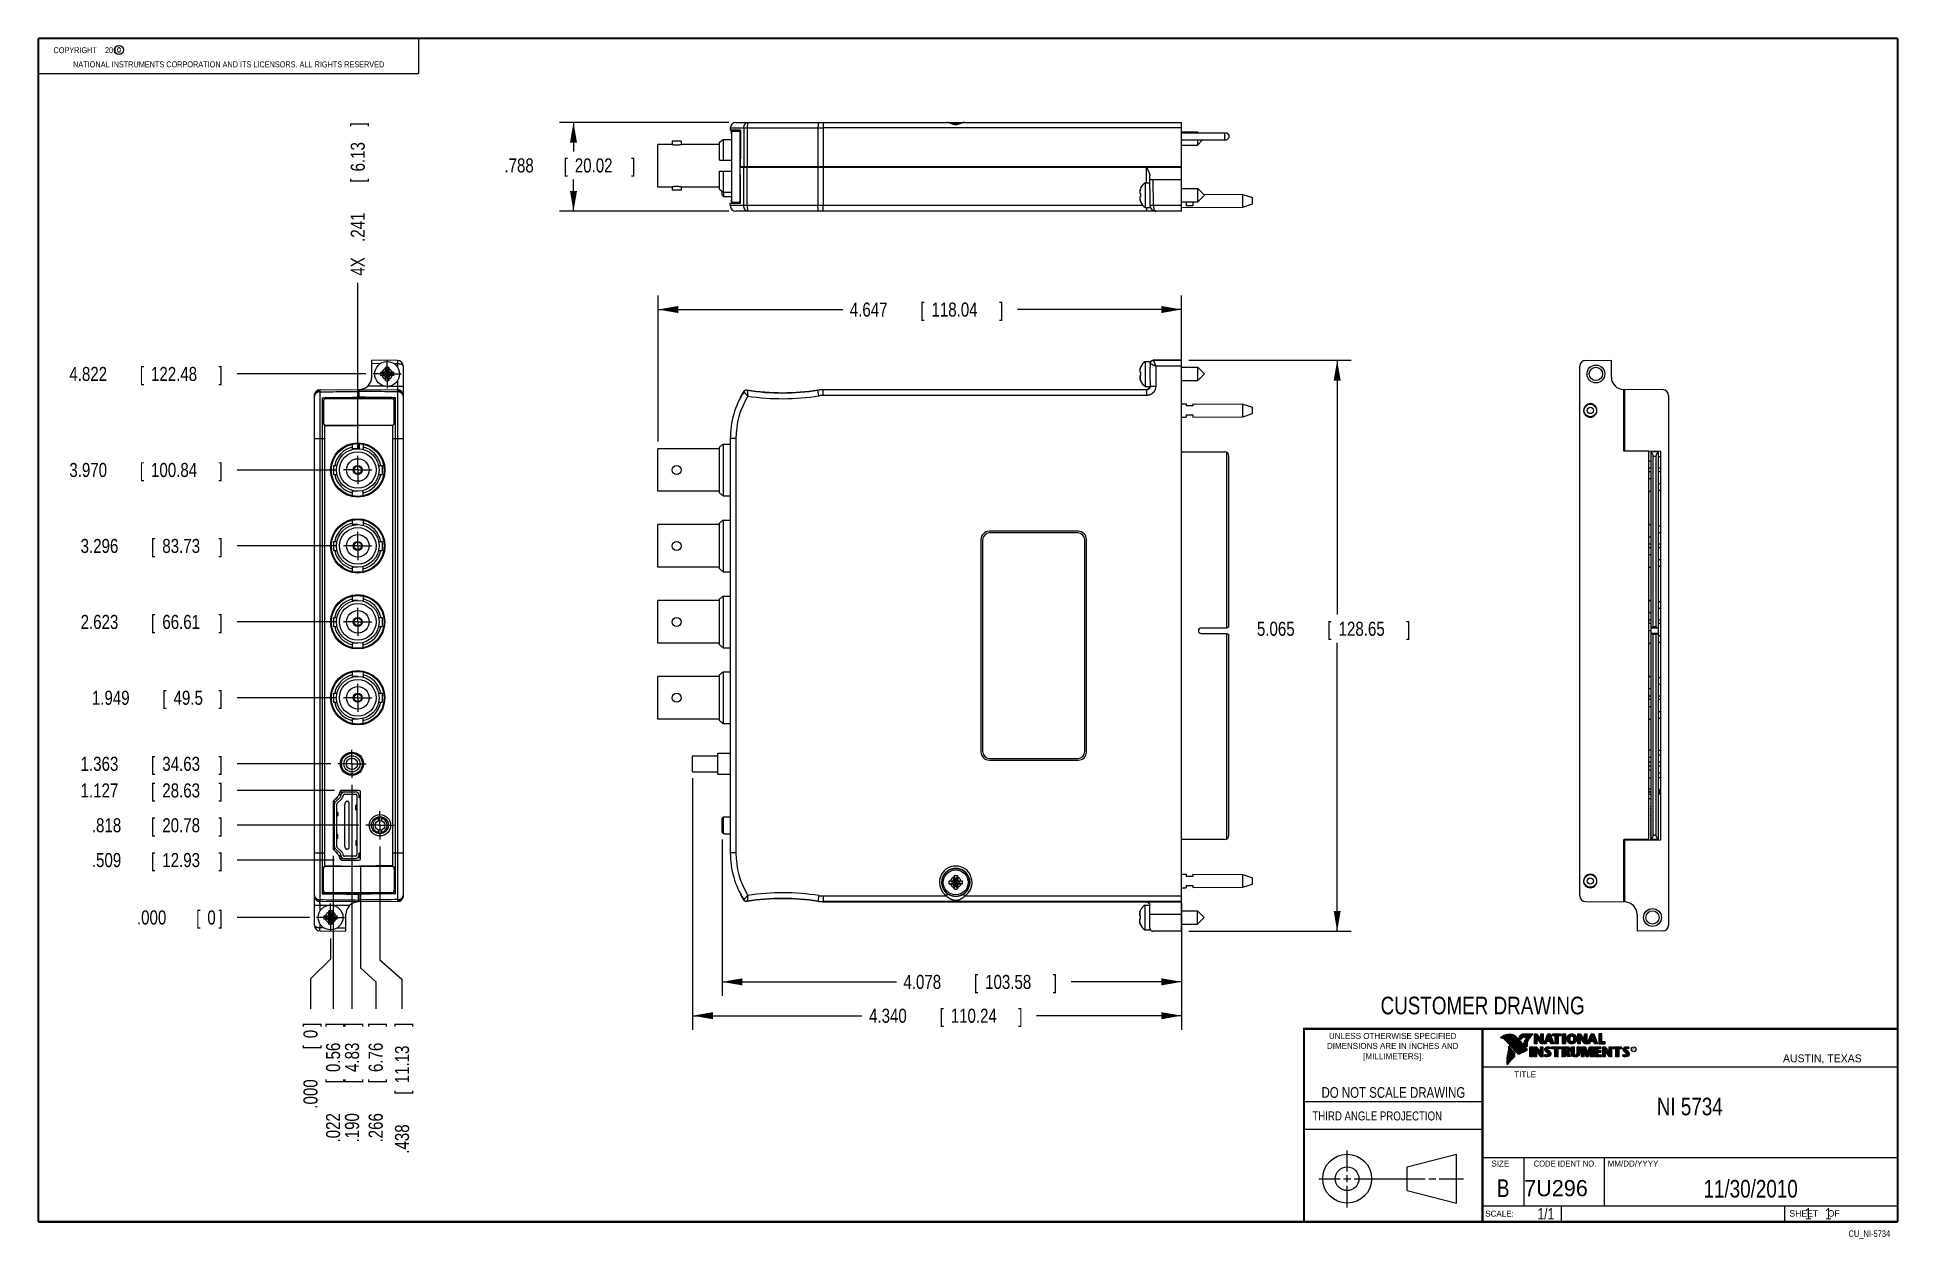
# Model space of a CAD drawing. Header units: inches. Extents: x 0.2 to 16.8, y 0.1 to 10.8.
import ezdxf
from ezdxf.enums import TextEntityAlignment as Align

# ---------------------------------------------------------------- set-up
doc = ezdxf.new("R2010")
doc.units = ezdxf.units.IN
doc.header["$LTSCALE"] = 0.935
doc.header["$MEASUREMENT"] = 0
doc.linetypes.add('CENTER', pattern=[0.6, 0.375, -0.075, 0.075, -0.075])
doc.layers.get('0').update_dxf_attribs({"linetype": 'CONTINUOUS'})
doc.layers.add('DEFAULT_1', color=7, linetype='CENTER')
doc.layers.add('DIMENSIONS', color=7, linetype='CONTINUOUS')
doc.styles.get("Standard").update_dxf_attribs({"font": 'txt', "width": 0.8})
doc.dimstyles.new('DIMSTYLE_1', dxfattribs={"dimtxt": 0.125, "dimasz": 0.18, "dimexe": 0.18, "dimexo": 0.0625, "dimgap": 0.09, "dimtad": 0, "dimtih": 1, "dimtoh": 1, "dimdec": 3, "dimzin": 4, "dimdsep": 46, "dimtxsty": 'STANDARD', "dimblk": '_FILLED', "dimblk1": '_FILLED', "dimblk2": '_FILLED', "dimcen": 0.09, "dimadec": 0, "dimazin": 0, "dimtp": 0.01, "dimtm": 0.01, "dimtfac": 1, "dimtdec": 3, "dimtofl": 0, "dimtmove": 0, "dimatfit": 3, "dimldrblk": '_FILLED', "dimfxl": 1, "dimtolj": 1, "dimtzin": 4, "dimarcsym": 0})
doc.dimstyles.new('DIMSTYLE_2', dxfattribs={"dimtxt": 0.125, "dimasz": 0.18, "dimexe": 0.18, "dimexo": 0.0625, "dimgap": 0.09, "dimtad": 0, "dimtih": 1, "dimtoh": 1, "dimdec": 3, "dimzin": 4, "dimdsep": 46, "dimtxsty": 'STANDARD', "dimblk": '_FILLED', "dimblk1": '_FILLED', "dimblk2": '_FILLED', "dimcen": 0.09, "dimadec": 0, "dimazin": 0, "dimtp": 0.01, "dimtm": 0.01, "dimtfac": 1, "dimtdec": 3, "dimtofl": 0, "dimtmove": 0, "dimatfit": 3, "dimldrblk": '_FILLED', "dimfxl": 1, "dimtolj": 1, "dimtzin": 4, "dimarcsym": 0})

msp = doc.modelspace()

# ---------------------------------------------------------------- texts
at = {"color": 2, "linetype": 'CONTINUOUS', "width": 0.8}
for s, height, p in [('c', 0.053, (0.946, 10.6363)), ('NATIONAL INSTRUMENTS CORPORATION AND ITS LICENSORS. ALL RIGHTS RESERVED', 0.053, (0.5583, 10.5016)), ('THIRD ANGLE PROJECTION', 0.08, (11.5564, 1.1584))]:
    msp.add_text(s, height=height, dxfattribs=at).set_placement(p)
at = {"color": 7, "linetype": 'CONTINUOUS', "width": 0.8}
for s, height, p in [('CUSTOMER DRAWING', 0.15625, (13.0668, 2.1001)), ('DO NOT SCALE DRAWING', 0.095, (12.2754, 1.3592)), ('B', 0.1562, (13.2497, 0.4798))]:
    msp.add_text(s, height=height, dxfattribs=at).set_placement(p, align=Align.CENTER)
at = {"color": 2, "linetype": 'CONTINUOUS'}
for s, p in [('DIMENSIONS ARE IN INCHES AND', (12.2688, 1.7933)), ('UNLESS OTHERWISE SPECIFIED', (12.2688, 1.8819)), ('[MILLIMETERS].', (12.2746, 1.7015))]:
    msp.add_text(s, height=0.053254, dxfattribs=at).set_placement(p, align=Align.CENTER)
for s, height, p in [('R', 0.0217, (14.3971, 1.7782)), ('AUSTIN, TEXAS', 0.069617, (15.7327, 1.6745)), ('TITLE', 0.05325, (13.3474, 1.5397)), ('SIZE', 0.05325, (13.1451, 0.7494)), ('MM/DD/YYYY', 0.05325, (14.1765, 0.7494)), ('SCALE:', 0.05325, (13.0904, 0.3053)), ('SHEET    OF', 0.057262, (15.7892, 0.3052))]:
    msp.add_text(s, height=height, dxfattribs=at).set_placement(p)
at = {"color": 2, "linetype": 'CONTINUOUS', "width": 0.95}
msp.add_text('CODE IDENT NO.', height=0.053254, dxfattribs=at).set_placement((13.7978, 0.7494), align=Align.CENTER)
at = {"color": 7, "linetype": 'CONTINUOUS'}
msp.add_text('7U296', height=0.14316, dxfattribs=at).set_placement((13.4363, 0.4866))
at = {"color": 7, "linetype": 'CONTINUOUS', "width": 0.8}
msp.add_text('1/1', height=0.1, dxfattribs=at).set_placement((13.7025, 0.2805), align=Align.RIGHT)
at = {"color": 2, "linetype": 'CONTINUOUS', "width": 0.8}
msp.add_text('CU_NI-5734', height=0.05726, dxfattribs=at).set_placement((16.6837, 0.1254), align=Align.RIGHT)
at = {"color": 2, "linetype": 'CONTINUOUS', "insert": (0.3125, 10.6805), "char_height": 0.053, "width": 0.8904, "attachment_point": 1}
msp.add_mtext('    COPYRIGHT    2010', dxfattribs=at)
at = {"color": 7, "linetype": 'CONTINUOUS'}
for s, insert, char_height, width, attachment_point in [('NI 5734\\P ', (14.9051, 1.3603), 0.15625, 0.875, 2), ('11/30/2010 ', (15.4455, 0.6307), 0.15625, 1.375, 2), ('    1    1', (15.8075, 0.3805), 0.1, 0.8, 1)]:
    msp.add_mtext(s, dxfattribs=dict(at, insert=insert, char_height=char_height, width=width, attachment_point=attachment_point))

# ---------------------------------------------------------------- blocks, each defined once
blk = doc.blocks.new('*D0')
at = {"layer": 'DIMENSIONS', "color": 2, "linetype": 'CONTINUOUS'}
blk.add_line((3.094, 3.777), (2.013, 3.777), dxfattribs=at)
at = {"layer": 'DIMENSIONS', "color": 2, "linetype": 'CONTINUOUS', "width": 0.8}
for s, p in [('.818', (0.725, 3.715)), ('[', (1.25, 3.715)), ('20.78', (1.35, 3.715)), (']', (1.85, 3.715))]:
    blk.add_text(s, height=0.125, dxfattribs=at).set_placement(p)
blk = doc.blocks.new('_FILLED')
at = {"color": 0, "linetype": 'BYBLOCK'}
blk.add_solid([(0, 0), (-1, 0.174), (-1, -0.174)], dxfattribs=at)
blk = doc.blocks.new('*D1')
at = {"layer": 'DIMENSIONS', "color": 2, "linetype": 'CONTINUOUS'}
blk.add_line((2.878, 3.468), (2.013, 3.468), dxfattribs=at)
at = {"layer": 'DIMENSIONS', "color": 2, "linetype": 'CONTINUOUS', "width": 0.8}
for s, p in [('.509', (0.725, 3.406)), ('[', (1.25, 3.406)), ('12.93', (1.35, 3.406)), (']', (1.85, 3.406))]:
    blk.add_text(s, height=0.125, dxfattribs=at).set_placement(p)
blk = doc.blocks.new('*D2')
at = {"layer": 'DIMENSIONS', "color": 2, "linetype": 'CONTINUOUS'}
blk.add_line((2.878, 4.086), (2.013, 4.086), dxfattribs=at)
at = {"layer": 'DIMENSIONS', "color": 2, "linetype": 'CONTINUOUS', "width": 0.8}
for s, p in [('1.127', (0.625, 4.024)), ('[', (1.25, 4.024)), ('28.63', (1.35, 4.024)), (']', (1.85, 4.024))]:
    blk.add_text(s, height=0.125, dxfattribs=at).set_placement(p)
blk = doc.blocks.new('*D3')
at = {"layer": 'DIMENSIONS', "color": 2, "linetype": 'CONTINUOUS'}
blk.add_line((2.845, 4.323), (2.013, 4.323), dxfattribs=at)
at = {"layer": 'DIMENSIONS', "color": 2, "linetype": 'CONTINUOUS', "width": 0.8}
for s, p in [('1.363', (0.625, 4.26)), ('[', (1.25, 4.26)), ('34.63', (1.35, 4.26)), (']', (1.85, 4.26))]:
    blk.add_text(s, height=0.125, dxfattribs=at).set_placement(p)
blk = doc.blocks.new('*D4')
at = {"layer": 'DIMENSIONS', "color": 2, "linetype": 'CONTINUOUS'}
blk.add_line((2.897, 4.908), (2.013, 4.908), dxfattribs=at)
at = {"layer": 'DIMENSIONS', "color": 2, "linetype": 'CONTINUOUS', "width": 0.8}
for s, p in [('1.949', (0.725, 4.846)), ('[', (1.35, 4.846)), ('49.5', (1.45, 4.846)), (']', (1.85, 4.846))]:
    blk.add_text(s, height=0.125, dxfattribs=at).set_placement(p)
blk = doc.blocks.new('*D5')
at = {"layer": 'DIMENSIONS', "color": 2, "linetype": 'CONTINUOUS'}
blk.add_line((2.897, 5.582), (2.013, 5.582), dxfattribs=at)
at = {"layer": 'DIMENSIONS', "color": 2, "linetype": 'CONTINUOUS', "width": 0.8}
for s, p in [('2.623', (0.625, 5.519)), ('[', (1.25, 5.519)), ('66.61', (1.35, 5.519)), (']', (1.85, 5.519))]:
    blk.add_text(s, height=0.125, dxfattribs=at).set_placement(p)
blk = doc.blocks.new('*D6')
at = {"layer": 'DIMENSIONS', "color": 2, "linetype": 'CONTINUOUS'}
blk.add_line((2.897, 6.256), (2.013, 6.256), dxfattribs=at)
at = {"layer": 'DIMENSIONS', "color": 2, "linetype": 'CONTINUOUS', "width": 0.8}
for s, p in [('3.296', (0.625, 6.193)), ('[', (1.25, 6.193)), ('83.73', (1.35, 6.193)), (']', (1.85, 6.193))]:
    blk.add_text(s, height=0.125, dxfattribs=at).set_placement(p)
blk = doc.blocks.new('*D7')
at = {"layer": 'DIMENSIONS', "color": 2, "linetype": 'CONTINUOUS'}
blk.add_line((2.897, 6.929), (2.013, 6.929), dxfattribs=at)
at = {"layer": 'DIMENSIONS', "color": 2, "linetype": 'CONTINUOUS', "width": 0.8}
for s, p in [('3.970', (0.525, 6.867)), ('[', (1.15, 6.867)), ('100.84', (1.25, 6.867)), (']', (1.85, 6.867))]:
    blk.add_text(s, height=0.125, dxfattribs=at).set_placement(p)
blk = doc.blocks.new('*D8')
at = {"layer": 'DIMENSIONS', "color": 2, "linetype": 'CONTINUOUS'}
blk.add_line((3.157, 7.781), (2.013, 7.781), dxfattribs=at)
at = {"layer": 'DIMENSIONS', "color": 2, "linetype": 'CONTINUOUS', "width": 0.8}
for s, p in [('4.822', (0.525, 7.719)), ('[', (1.15, 7.719)), ('122.48', (1.25, 7.719)), (']', (1.85, 7.719))]:
    blk.add_text(s, height=0.125, dxfattribs=at).set_placement(p)
blk = doc.blocks.new('*D9')
at = {"layer": 'DIMENSIONS', "color": 2, "linetype": 'CONTINUOUS'}
blk.add_line((2.655, 2.959), (2.013, 2.959), dxfattribs=at)
at = {"layer": 'DIMENSIONS', "color": 2, "linetype": 'CONTINUOUS', "width": 0.8}
for s, p in [('.000', (1.125, 2.897)), ('[', (1.65, 2.897)), ('0', (1.75, 2.897)), (']', (1.85, 2.897))]:
    blk.add_text(s, height=0.125, dxfattribs=at).set_placement(p)
blk = doc.blocks.new('*D10')
at = {"layer": 'DIMENSIONS', "color": 2, "linetype": 'CONTINUOUS'}
for p, q in [((3.281, 3.59), (3.281, 2.584)), ((3.281, 2.584), (3.477, 2.411)), ((3.477, 2.411), (3.477, 2.15))]:
    blk.add_line(p, q, dxfattribs=at)
at = {"layer": 'DIMENSIONS', "color": 2, "linetype": 'CONTINUOUS', "width": 0.8}
for s, p in [(']', (3.54, 1.988)), ('11.13', (3.54, 1.488)), ('[', (3.54, 1.388)), ('.438', (3.54, 0.863))]:
    blk.add_text(s, height=0.125, rotation=90, dxfattribs=at).set_placement(p)
blk = doc.blocks.new('*D11')
at = {"layer": 'DIMENSIONS', "color": 2, "linetype": 'CONTINUOUS'}
for p, q in [((3.109, 3.418), (3.109, 2.512)), ((3.109, 2.512), (3.244, 2.387)), ((3.244, 2.387), (3.244, 2.15))]:
    blk.add_line(p, q, dxfattribs=at)
at = {"layer": 'DIMENSIONS', "color": 2, "linetype": 'CONTINUOUS', "width": 0.8}
for s, p in [(']', (3.306, 1.988)), ('6.76', (3.306, 1.588)), ('[', (3.306, 1.488)), ('.266', (3.306, 0.963))]:
    blk.add_text(s, height=0.125, rotation=90, dxfattribs=at).set_placement(p)
blk = doc.blocks.new('*D12')
at = {"layer": 'DIMENSIONS', "color": 2, "linetype": 'CONTINUOUS'}
blk.add_line((2.865, 3.507), (2.865, 2.15), dxfattribs=at)
at = {"layer": 'DIMENSIONS', "color": 2, "linetype": 'CONTINUOUS', "width": 0.8}
for s, p in [(']', (2.928, 1.988)), ('0.56', (2.928, 1.588)), ('[', (2.928, 1.488)), ('.022', (2.928, 0.963))]:
    blk.add_text(s, height=0.125, rotation=90, dxfattribs=at).set_placement(p)
blk = doc.blocks.new('*D13')
at = {"layer": 'DIMENSIONS', "color": 2, "linetype": 'CONTINUOUS'}
blk.add_line((3.033, 4.135), (3.033, 2.15), dxfattribs=at)
at = {"layer": 'DIMENSIONS', "color": 2, "linetype": 'CONTINUOUS', "width": 0.8}
for s, p in [(']', (3.096, 1.988)), ('4.83', (3.096, 1.588)), ('[', (3.096, 1.488)), ('.190', (3.096, 0.963))]:
    blk.add_text(s, height=0.125, rotation=90, dxfattribs=at).set_placement(p)
blk = doc.blocks.new('*D14')
at = {"layer": 'DIMENSIONS', "color": 2, "linetype": 'CONTINUOUS'}
blk.add_line((3.084, 7.117), (3.084, 8.59), dxfattribs=at)
at = {"layer": 'DIMENSIONS', "color": 2, "linetype": 'CONTINUOUS', "width": 0.8}
for s, p in [(']', (3.147, 9.978)), ('6.13', (3.147, 9.578)), ('[', (3.147, 9.478)), ('.241', (3.147, 8.953)), ('4X ', (3.147, 8.653))]:
    blk.add_text(s, height=0.125, rotation=90, dxfattribs=at).set_placement(p)
blk = doc.blocks.new('*D15')
at = {"layer": 'DIMENSIONS', "color": 2, "linetype": 'CONTINUOUS'}
for p, q in [((2.843, 2.772), (2.843, 2.588)), ((2.843, 2.588), (2.664, 2.415)), ((2.664, 2.415), (2.664, 2.15))]:
    blk.add_line(p, q, dxfattribs=at)
at = {"layer": 'DIMENSIONS', "color": 2, "linetype": 'CONTINUOUS', "width": 0.8}
for s, p in [(']', (2.727, 1.988)), ('[', (2.727, 1.788)), ('0', (2.727, 1.888)), ('.000', (2.727, 1.263))]:
    blk.add_text(s, height=0.125, rotation=90, dxfattribs=at).set_placement(p)
blk = doc.blocks.new('*D16')
at = {"layer": 'DIMENSIONS', "color": 2, "linetype": 'CONTINUOUS'}
for p, q in [((5.749, 7.181), (5.749, 8.478)), ((10.396, 7.913), (10.396, 8.478)), ((5.749, 8.353), (7.389, 8.353)), ((10.396, 8.353), (8.939, 8.353))]:
    blk.add_line(p, q, dxfattribs=at)
at = {"layer": 'DIMENSIONS', "color": 2, "linetype": 'CONTINUOUS', "xscale": 0.18, "yscale": 0.18, "zscale": 0.18, "rotation": 180}
blk.add_blockref('_FILLED', (5.749, 8.353), dxfattribs=at)
at = {"layer": 'DIMENSIONS', "color": 2, "linetype": 'CONTINUOUS', "xscale": 0.18, "yscale": 0.18, "zscale": 0.18}
blk.add_blockref('_FILLED', (10.396, 8.353), dxfattribs=at)
at = {"layer": 'DIMENSIONS', "color": 2, "linetype": 'CONTINUOUS', "width": 0.8}
for s, p in [('4.647', (7.451, 8.29)), ('[', (8.076, 8.29)), ('118.04', (8.176, 8.29)), (']', (8.776, 8.29))]:
    blk.add_text(s, height=0.125, dxfattribs=at).set_placement(p)
blk = doc.blocks.new('*D17')
at = {"layer": 'DIMENSIONS', "color": 2, "linetype": 'CONTINUOUS'}
for p, q in [((6.318, 3.652), (6.318, 2.263)), ((10.396, 3.087), (10.396, 2.263)), ((6.318, 2.388), (7.865, 2.388)), ((10.396, 2.388), (9.415, 2.388))]:
    blk.add_line(p, q, dxfattribs=at)
at = {"layer": 'DIMENSIONS', "color": 2, "linetype": 'CONTINUOUS', "xscale": 0.18, "yscale": 0.18, "zscale": 0.18, "rotation": 180}
blk.add_blockref('_FILLED', (6.318, 2.388), dxfattribs=at)
at = {"layer": 'DIMENSIONS', "color": 2, "linetype": 'CONTINUOUS', "xscale": 0.18, "yscale": 0.18, "zscale": 0.18}
blk.add_blockref('_FILLED', (10.396, 2.388), dxfattribs=at)
at = {"layer": 'DIMENSIONS', "color": 2, "linetype": 'CONTINUOUS', "width": 0.8}
for s, p in [('4.078', (7.927, 2.325)), ('[', (8.552, 2.325)), ('103.58', (8.652, 2.325)), (']', (9.252, 2.325))]:
    blk.add_text(s, height=0.125, dxfattribs=at).set_placement(p)
blk = doc.blocks.new('*D18')
at = {"layer": 'DIMENSIONS', "color": 2, "linetype": 'CONTINUOUS'}
for p, q in [((6.056, 4.194), (6.056, 1.963)), ((10.396, 3.087), (10.396, 1.963)), ((6.056, 2.088), (7.559, 2.088)), ((10.396, 2.088), (9.109, 2.088))]:
    blk.add_line(p, q, dxfattribs=at)
at = {"layer": 'DIMENSIONS', "color": 2, "linetype": 'CONTINUOUS', "xscale": 0.18, "yscale": 0.18, "zscale": 0.18, "rotation": 180}
blk.add_blockref('_FILLED', (6.056, 2.088), dxfattribs=at)
at = {"layer": 'DIMENSIONS', "color": 2, "linetype": 'CONTINUOUS', "xscale": 0.18, "yscale": 0.18, "zscale": 0.18}
blk.add_blockref('_FILLED', (10.396, 2.088), dxfattribs=at)
at = {"layer": 'DIMENSIONS', "color": 2, "linetype": 'CONTINUOUS', "width": 0.8}
for s, p in [('4.340', (7.622, 2.025)), ('[', (8.247, 2.025)), ('110.24', (8.347, 2.025)), (']', (8.947, 2.025))]:
    blk.add_text(s, height=0.125, dxfattribs=at).set_placement(p)
blk = doc.blocks.new('*D19')
at = {"layer": 'DIMENSIONS', "color": 2, "linetype": 'CONTINUOUS'}
for p, q in [((6.378, 10.013), (4.874, 10.013)), ((4.999, 10.013), (4.999, 9.756)), ((4.999, 9.225), (4.999, 9.506)), ((6.378, 9.225), (4.874, 9.225))]:
    blk.add_line(p, q, dxfattribs=at)
at = {"layer": 'DIMENSIONS', "color": 2, "linetype": 'CONTINUOUS', "xscale": 0.18, "yscale": 0.18, "zscale": 0.18}
for p, rotation in [((4.999, 10.013), 90), ((4.999, 9.225), 270)]:
    blk.add_blockref('_FILLED', p, dxfattribs=dict(at, rotation=rotation))
at = {"layer": 'DIMENSIONS', "color": 2, "linetype": 'CONTINUOUS', "width": 0.8}
for s, p in [('.788', (4.386, 9.569)), ('[', (4.911, 9.569)), ('20.02', (5.011, 9.569)), (']', (5.511, 9.569))]:
    blk.add_text(s, height=0.125, dxfattribs=at).set_placement(p)
blk = doc.blocks.new('*D20')
at = {"layer": 'DIMENSIONS', "color": 2, "linetype": 'CONTINUOUS'}
for p, q in [((10.459, 7.903), (11.901, 7.903)), ((11.776, 7.903), (11.776, 5.646)), ((11.776, 2.838), (11.776, 5.396)), ((10.459, 2.838), (11.901, 2.838))]:
    blk.add_line(p, q, dxfattribs=at)
at = {"layer": 'DIMENSIONS', "color": 2, "linetype": 'CONTINUOUS', "xscale": 0.18, "yscale": 0.18, "zscale": 0.18}
for p, rotation in [((11.776, 7.903), 90), ((11.776, 2.838), 270)]:
    blk.add_blockref('_FILLED', p, dxfattribs=dict(at, rotation=rotation))
at = {"layer": 'DIMENSIONS', "color": 2, "linetype": 'CONTINUOUS', "width": 0.8}
for s, p in [('5.065', (11.064, 5.458)), ('[', (11.689, 5.458)), ('128.65', (11.789, 5.458)), (']', (12.389, 5.458))]:
    blk.add_text(s, height=0.125, dxfattribs=at).set_placement(p)

# ---------------------------------------------------------------- dimensions: what is measured, and where the dimension line sits
at = {"layer": 'DIMENSIONS', "color": 2, "linetype": 'CONTINUOUS'}
dim = msp.add_ordinate_dim(feature_location=(3.0844, 7.1169), offset=(0, 1.4733), dtype=1, origin=(2.843, 2.9593), text='4X <>', dimstyle='DIMSTYLE_1', dxfattribs=at)
dim.commit()
dim.dimension.update_dxf_attribs({"geometry": '*D14', "text_midpoint": (3.0844, 9.3652)})
for base, p1, p2, angle, picture, middle in [((4.9986, 10.0131), (6.3781, 9.2251), (6.3781, 10.0131), 90, '*D19', (4.9986, 9.6315)), ((5.7486, 8.3527), (10.396, 7.9132), (5.7486, 7.1807), 180, '*D16', (8.1639, 8.3527)), ((11.776, 2.8378), (10.4585, 7.9027), (10.4585, 2.8378), 270, '*D20', (11.776, 5.5207)), ((6.056, 2.0878), (10.396, 3.0873), (6.056, 4.1941), 180, '*D18', (8.3342, 2.0878)), ((6.318, 2.3878), (10.396, 3.0873), (6.318, 3.6522), 180, '*D17', (8.6398, 2.3878))]:
    dim = msp.add_linear_dim(base=base, p1=p1, p2=p2, angle=angle, dimstyle='DIMSTYLE_2', dxfattribs=at)
    dim.commit()
    dim.dimension.update_dxf_attribs({"geometry": picture, "text_midpoint": middle, "dimtype": 160})
for feature_location, offset, dtype, origin, picture, middle in [((3.1574, 7.7813), (-1.1449, 0), 0, (2.7179, 2.9593), '*D8', (1.2375, 7.7813)), ((2.8968, 6.9293), (-0.8842, 0), 0, (2.7179, 2.9593), '*D7', (1.2375, 6.9293)), ((2.8968, 6.2556), (-0.8842, 0), 0, (2.7179, 2.9593), '*D6', (1.2875, 6.2556)), ((2.8968, 5.5819), (-0.8842, 0), 0, (2.7179, 2.9593), '*D5', (1.2875, 5.5819)), ((2.8968, 4.9082), (-0.8842, 0), 0, (2.7179, 2.9593), '*D4', (1.3375, 4.9082)), ((2.8454, 4.3225), (-0.8329, 0), 0, (2.7179, 2.9593), '*D3', (1.2875, 4.3225)), ((2.8775, 4.0863), (-0.865, 0), 0, (2.7179, 2.9593), '*D2', (1.2875, 4.0863)), ((3.033, 4.1349), (0, -1.9846), 1, (2.843, 2.8342), '*D13', (3.033, 1.5253)), ((3.0936, 3.7773), (-1.0811, 0), 0, (2.7179, 2.9593), '*D0', (1.3375, 3.7773)), ((2.8775, 3.4683), (-0.865, 0), 0, (2.7179, 2.9593), '*D1', (1.3375, 3.4683)), ((2.865, 3.5071), (0, -1.3568), 1, (2.843, 2.8342), '*D12', (2.865, 1.5253)), ((3.281212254, 3.58966506), (0.195950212, -1.439343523), 0, (2.843015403, 2.834165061), '*D10', (3.477162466, 1.475321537)), ((3.109, 3.4178), (0.1348, -1.2674), 0, (2.843, 2.8342), '*D11', (3.2438, 1.5253)), ((2.6554154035, 2.9592650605), (-0.6429021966, 0), 0, (2.7179154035, 2.9592650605), '*D9', (1.5375132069, 2.9592650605)), ((2.8430154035, 2.7716650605), (-0.1786768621, -0.621343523), 0, (2.8430154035, 2.8341650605), '*D15', (2.6643385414, 1.6753215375))]:
    dim = msp.add_ordinate_dim(feature_location=feature_location, offset=offset, dtype=dtype, origin=origin, dimstyle='DIMSTYLE_1', dxfattribs=at)
    dim.commit()
    dim.dimension.update_dxf_attribs({"geometry": picture, "text_midpoint": middle})

# ---------------------------------------------------------------- linework, layer by layer
at = {"color": 2, "linetype": 'CONTINUOUS'}
for p, q in [((0.25, 10.7586), (3.625, 10.7586)), ((0.25, 10.7586), (0.25, 10.4456)), ((3.625, 10.7586), (3.625, 10.4456)), ((0.25, 10.4456), (3.625, 10.4456)), ((13.0652, 1.9695), (16.745, 1.9695)), ((13.0652, 1.9695), (13.0652, 0.2605)), ((13.2311, 1.8934), (13.2311, 1.8949)), ((13.2347, 1.8921), (13.2347, 1.8972)), ((13.2382, 1.8907), (13.2382, 1.8994)), ((13.2418, 1.8892), (13.2418, 1.9015)), ((13.2453, 1.8876), (13.2453, 1.9035)), ((13.2489, 1.8858), (13.2489, 1.9054)), ((13.2524, 1.8839), (13.2524, 1.9069)), ((13.256, 1.8818), (13.256, 1.9084)), ((13.2596, 1.8796), (13.2596, 1.9098)), ((13.2631, 1.8772), (13.2631, 1.9111)), ((13.2667, 1.8747), (13.2667, 1.9124)), ((13.2702, 1.872), (13.2702, 1.9135)), ((13.2738, 1.869), (13.2738, 1.9146)), ((13.2773, 1.8658), (13.2773, 1.9155)), ((13.2809, 1.8624), (13.2809, 1.9164)), ((13.2844, 1.8587), (13.2844, 1.9173)), ((13.288, 1.8549), (13.288, 1.9181)), ((13.2915, 1.851), (13.2915, 1.9188)), ((13.2951, 1.8471), (13.2951, 1.9194)), ((13.2987, 1.8431), (13.2987, 1.9198)), ((13.3022, 1.8391), (13.3022, 1.92)), ((13.3058, 1.8351), (13.3058, 1.9201)), ((13.3093, 1.8311), (13.3093, 1.9201)), ((13.3129, 1.827), (13.3129, 1.9199)), ((13.3164, 1.8229), (13.3164, 1.9196)), ((13.32, 1.8188), (13.32, 1.9192)), ((13.3235, 1.8146), (13.3235, 1.9186)), ((13.3271, 1.8104), (13.3271, 1.9179)), ((13.3306, 1.8062), (13.3306, 1.9172)), ((13.3342, 1.802), (13.3342, 1.9163)), ((13.3378, 1.7978), (13.3378, 1.9151)), ((13.3413, 1.7937), (13.3413, 1.9138)), ((13.3449, 1.7897), (13.3449, 1.9122)), ((13.3484, 1.7856), (13.3484, 1.9103)), ((13.352, 1.7817), (13.352, 1.9081)), ((13.3555, 1.7778), (13.3555, 1.9055)), ((13.3591, 1.7739), (13.3591, 1.9026)), ((13.3626, 1.7701), (13.3626, 1.8991)), ((13.3662, 1.7663), (13.3662, 1.8952)), ((13.3697, 1.7625), (13.3697, 1.8915)), ((13.3733, 1.7588), (13.3733, 1.8878)), ((13.3769, 1.7556), (13.3769, 1.8841)), ((13.3804, 1.7529), (13.3804, 1.8803)), ((13.384, 1.7512), (13.384, 1.8766)), ((13.3875, 1.7509), (13.3875, 1.8728)), ((13.4022, 1.878), (13.3901, 1.8922)), ((13.3911, 1.7518), (13.3911, 1.8691)), ((13.4029, 1.881), (13.3927, 1.893)), ((13.3946, 1.8908), (13.3946, 1.8999)), ((13.3946, 1.7533), (13.3946, 1.8653)), ((13.3982, 1.8866), (13.3982, 1.9062)), ((13.3982, 1.7548), (13.3982, 1.8615)), ((13.4017, 1.8824), (13.4017, 1.9101)), ((13.4017, 1.7563), (13.4017, 1.8574)), ((13.4053, 1.8823), (13.4053, 1.9129)), ((13.4053, 1.7578), (13.4053, 1.8531)), ((13.4088, 1.8844), (13.4088, 1.915)), ((13.4088, 1.7593), (13.4088, 1.8488)), ((13.4124, 1.887), (13.4124, 1.9167)), ((13.4124, 1.7609), (13.4124, 1.8445)), ((13.4159, 1.89), (13.4159, 1.9182)), ((13.4159, 1.7625), (13.4159, 1.8402)), ((13.4195, 1.8937), (13.4195, 1.9193)), ((13.4195, 1.7641), (13.4195, 1.8359)), ((13.4231, 1.8964), (13.4231, 1.9203)), ((13.4231, 1.7657), (13.4231, 1.8316)), ((13.4266, 1.8982), (13.4266, 1.9209)), ((13.4266, 1.7674), (13.4266, 1.8273)), ((13.4302, 1.8995), (13.4302, 1.9214)), ((13.4302, 1.7691), (13.4302, 1.823)), ((13.4414, 1.8328), (13.4319, 1.8437)), ((13.4337, 1.8997), (13.4337, 1.922)), ((13.4337, 1.7708), (13.4337, 1.8187)), ((13.4433, 1.8344), (13.4349, 1.844)), ((13.4373, 1.8991), (13.4373, 1.9224)), ((13.4373, 1.8413), (13.4373, 1.8491)), ((13.4408, 1.898), (13.4408, 1.9228)), ((13.4408, 1.8372), (13.4408, 1.8572)), ((13.4444, 1.8972), (13.4444, 1.9231)), ((13.4444, 1.8331), (13.4444, 1.8665)), ((13.4479, 1.8969), (13.4479, 1.9234)), ((13.4479, 1.8288), (13.4479, 1.873)), ((13.4515, 1.8966), (13.4515, 1.9236)), ((13.4515, 1.8247), (13.4515, 1.8764)), ((13.4529, 1.9261), (13.5132, 1.9271)), ((13.453, 1.9236), (13.5067, 1.9245)), ((13.455, 1.8965), (13.455, 1.9237)), ((13.455, 1.8207), (13.455, 1.878)), ((13.4586, 1.8964), (13.4586, 1.9237)), ((13.4586, 1.8303), (13.4586, 1.879)), ((13.4622, 1.8957), (13.4622, 1.9238)), ((13.4622, 1.8535), (13.4622, 1.8795)), ((13.4657, 1.8935), (13.4657, 1.9238)), ((13.4657, 1.8636), (13.4657, 1.8798)), ((13.4693, 1.872), (13.4693, 1.9239)), ((13.4728, 1.8794), (13.4728, 1.9239)), ((13.4764, 1.8859), (13.4764, 1.924)), ((13.4799, 1.8919), (13.4799, 1.924)), ((13.4835, 1.8973), (13.4835, 1.9241)), ((13.487, 1.9023), (13.487, 1.9242)), ((13.4906, 1.9069), (13.4906, 1.9242)), ((13.4941, 1.9112), (13.4941, 1.9243)), ((13.4977, 1.9153), (13.4977, 1.9243)), ((13.5013, 1.9191), (13.5013, 1.9244)), ((13.5261, 1.9263), (13.5451, 1.9263)), ((13.5261, 1.839), (13.5261, 1.9263)), ((13.5466, 1.839), (13.5261, 1.839)), ((13.5286, 1.9237), (13.5439, 1.9237)), ((13.5286, 1.8415), (13.5286, 1.9237)), ((13.5441, 1.8415), (13.5286, 1.8415)), ((13.5332, 1.8415), (13.5332, 1.9237)), ((13.5367, 1.8415), (13.5367, 1.9237)), ((13.5402, 1.8415), (13.5402, 1.9237)), ((13.5441, 1.8976), (13.5437, 1.9237)), ((13.5439, 1.9237), (13.5854, 1.869)), ((13.5873, 1.8415), (13.5441, 1.8976)), ((13.5441, 1.8976), (13.5441, 1.8415)), ((13.5451, 1.9263), (13.5829, 1.8765)), ((13.586, 1.839), (13.5466, 1.8902)), ((13.5466, 1.8902), (13.5466, 1.839)), ((13.5471, 1.8936), (13.5471, 1.9194)), ((13.5506, 1.8891), (13.5506, 1.9149)), ((13.5541, 1.8846), (13.5541, 1.9103)), ((13.5576, 1.8801), (13.5576, 1.9057)), ((13.561, 1.8756), (13.561, 1.9011)), ((13.5645, 1.8711), (13.5645, 1.8965)), ((13.568, 1.8665), (13.568, 1.8919)), ((13.5715, 1.862), (13.5715, 1.8874)), ((13.575, 1.8575), (13.575, 1.8828)), ((13.5784, 1.853), (13.5784, 1.8782)), ((13.5819, 1.8485), (13.5819, 1.8736)), ((13.5829, 1.9263), (13.6036, 1.9263)), ((13.5829, 1.8765), (13.5829, 1.9263)), ((13.5854, 1.9237), (13.6011, 1.9237)), ((13.5854, 1.869), (13.5854, 1.9237)), ((13.5854, 1.844), (13.5854, 1.869)), ((13.6036, 1.839), (13.586, 1.839)), ((13.6011, 1.8415), (13.5873, 1.8415)), ((13.5889, 1.8415), (13.5889, 1.9237)), ((13.5923, 1.8415), (13.5923, 1.9237)), ((13.5958, 1.8415), (13.5958, 1.9237)), ((13.5993, 1.8415), (13.5993, 1.9237)), ((13.6011, 1.9237), (13.6011, 1.8415)), ((13.6036, 1.9263), (13.6036, 1.839)), ((13.6088, 1.839), (13.6444, 1.9262)), ((13.6294, 1.839), (13.6088, 1.839)), ((13.6125, 1.8415), (13.6461, 1.9237)), ((13.6277, 1.8415), (13.6125, 1.8415)), ((13.6167, 1.8415), (13.6167, 1.8516)), ((13.6201, 1.8415), (13.6201, 1.8601)), ((13.6236, 1.8415), (13.6236, 1.8686)), ((13.6271, 1.8415), (13.6271, 1.8771)), ((13.6361, 1.8623), (13.6277, 1.8415)), ((13.6378, 1.8598), (13.6294, 1.839)), ((13.6306, 1.8486), (13.6306, 1.8857)), ((13.634, 1.8573), (13.634, 1.8942)), ((13.6665, 1.8623), (13.6361, 1.8623)), ((13.6375, 1.8623), (13.6375, 1.9027)), ((13.6647, 1.8598), (13.6378, 1.8598)), ((13.6388, 1.8711), (13.65, 1.9073)), ((13.6639, 1.8711), (13.6388, 1.8711)), ((13.641, 1.8781), (13.641, 1.9112)), ((13.641, 1.8623), (13.641, 1.8711)), ((13.6423, 1.8736), (13.6519, 1.9048)), ((13.6606, 1.8736), (13.6423, 1.8736)), ((13.6444, 1.9262), (13.6664, 1.9262)), ((13.6445, 1.8893), (13.6445, 1.9197)), ((13.6445, 1.8623), (13.6445, 1.8711)), ((13.6461, 1.9237), (13.6647, 1.9237)), ((13.6479, 1.9006), (13.6479, 1.9237)), ((13.6479, 1.8623), (13.6479, 1.8711)), ((13.65, 1.9073), (13.6541, 1.9073)), ((13.6514, 1.9073), (13.6514, 1.9237)), ((13.6514, 1.8623), (13.6514, 1.8711)), ((13.6519, 1.9048), (13.6521, 1.9048)), ((13.6521, 1.9048), (13.6606, 1.8736)), ((13.6541, 1.9073), (13.6639, 1.8711)), ((13.6549, 1.9043), (13.6549, 1.9237)), ((13.6549, 1.8623), (13.6549, 1.8711)), ((13.6584, 1.8915), (13.6584, 1.9237)), ((13.6584, 1.8623), (13.6584, 1.8711)), ((13.6618, 1.8787), (13.6618, 1.9237)), ((13.6618, 1.8623), (13.6618, 1.8711)), ((13.6647, 1.9237), (13.6959, 1.8415)), ((13.6717, 1.839), (13.6647, 1.8598)), ((13.6653, 1.8623), (13.6653, 1.922)), ((13.6664, 1.9262), (13.6995, 1.839)), ((13.6735, 1.8415), (13.6665, 1.8623)), ((13.6688, 1.8555), (13.6688, 1.9128)), ((13.6995, 1.839), (13.6717, 1.839)), ((13.6723, 1.8452), (13.6723, 1.9037)), ((13.6959, 1.8415), (13.6735, 1.8415)), ((13.6757, 1.8415), (13.6757, 1.8945)), ((13.6792, 1.8415), (13.6792, 1.8854)), ((13.6827, 1.8415), (13.6827, 1.8762)), ((13.6862, 1.8415), (13.6862, 1.8671)), ((13.6866, 1.9262), (13.7634, 1.9262)), ((13.6866, 1.9099), (13.6866, 1.9262)), ((13.7118, 1.9099), (13.6866, 1.9099)), ((13.6891, 1.9237), (13.7609, 1.9237)), ((13.6891, 1.9125), (13.6891, 1.9237)), ((13.7143, 1.9125), (13.6891, 1.9125)), ((13.6896, 1.8415), (13.6896, 1.8579)), ((13.6931, 1.9125), (13.6931, 1.9237)), ((13.6931, 1.8415), (13.6931, 1.8488)), ((13.6966, 1.9125), (13.6966, 1.9237)), ((13.7001, 1.9125), (13.7001, 1.9237)), ((13.7035, 1.9125), (13.7035, 1.9237)), ((13.707, 1.9125), (13.707, 1.9237)), ((13.7105, 1.9125), (13.7105, 1.9237)), ((13.7118, 1.839), (13.7118, 1.9099)), ((13.7382, 1.839), (13.7118, 1.839)), ((13.7143, 1.9125), (13.714, 1.9237)), ((13.7143, 1.8415), (13.7143, 1.9125)), ((13.7357, 1.8415), (13.7143, 1.8415)), ((13.7174, 1.8415), (13.7174, 1.9237)), ((13.7209, 1.8415), (13.7209, 1.9237)), ((13.7244, 1.8415), (13.7244, 1.9237)), ((13.7279, 1.8415), (13.7279, 1.9237)), ((13.7313, 1.8415), (13.7313, 1.9237)), ((13.7357, 1.9125), (13.7348, 1.9237)), ((13.7609, 1.9125), (13.7357, 1.9125)), ((13.7357, 1.9125), (13.7357, 1.8415)), ((13.7634, 1.9099), (13.7382, 1.9099)), ((13.7382, 1.9099), (13.7382, 1.839)), ((13.7383, 1.9125), (13.7383, 1.9237)), ((13.7418, 1.9125), (13.7418, 1.9237)), ((13.7452, 1.9125), (13.7452, 1.9237)), ((13.7487, 1.9125), (13.7487, 1.9237)), ((13.7522, 1.9125), (13.7522, 1.9237)), ((13.7557, 1.9125), (13.7557, 1.9237)), ((13.7591, 1.9125), (13.7591, 1.9237)), ((13.7609, 1.9237), (13.7609, 1.9125)), ((13.7634, 1.9262), (13.7634, 1.9099)), ((13.7768, 1.9262), (13.8031, 1.9262)), ((13.7768, 1.839), (13.7768, 1.9262)), ((13.8031, 1.839), (13.7768, 1.839)), ((13.7794, 1.9237), (13.8006, 1.9237)), ((13.7794, 1.8415), (13.7794, 1.9237)), ((13.8006, 1.8415), (13.7794, 1.8415)), ((13.7835, 1.8415), (13.7835, 1.9237)), ((13.787, 1.8415), (13.787, 1.9237)), ((13.7904, 1.8415), (13.7904, 1.9237)), ((13.7939, 1.8415), (13.7939, 1.9237)), ((13.7974, 1.8415), (13.7974, 1.9237)), ((13.8006, 1.9237), (13.8006, 1.8415)), ((13.8031, 1.9262), (13.8031, 1.839)), ((13.8154, 1.8853), (13.8155, 1.8871)), ((13.8154, 1.8834), (13.8154, 1.8853)), ((13.8154, 1.8816), (13.8154, 1.8834)), ((13.8155, 1.8797), (13.8154, 1.8816)), ((13.8155, 1.8871), (13.8157, 1.8889)), ((13.8157, 1.8779), (13.8155, 1.8797)), ((13.8157, 1.8889), (13.8159, 1.8907)), ((13.8159, 1.876), (13.8157, 1.8779)), ((13.8159, 1.8907), (13.8161, 1.8924)), ((13.8162, 1.8742), (13.8159, 1.876)), ((13.8161, 1.8924), (13.8165, 1.8941)), ((13.8166, 1.8724), (13.8162, 1.8742)), ((13.8165, 1.8941), (13.8169, 1.8958)), ((13.817, 1.8706), (13.8166, 1.8724)), ((13.8169, 1.8958), (13.8174, 1.8975)), ((13.8174, 1.8689), (13.817, 1.8706)), ((13.8174, 1.8975), (13.8179, 1.8991)), ((13.8179, 1.8672), (13.8174, 1.8689)), ((13.8179, 1.8991), (13.8185, 1.9006)), ((13.8179, 1.8852), (13.818, 1.8869)), ((13.8179, 1.8834), (13.8179, 1.8852)), ((13.818, 1.8817), (13.8179, 1.8834)), ((13.8185, 1.8655), (13.8179, 1.8672)), ((13.818, 1.8869), (13.8182, 1.8886)), ((13.8181, 1.8799), (13.818, 1.8817)), ((13.8182, 1.8781), (13.8181, 1.8799)), ((13.8182, 1.8886), (13.8184, 1.8903)), ((13.8184, 1.8764), (13.8182, 1.8781)), ((13.8184, 1.8903), (13.8186, 1.892)), ((13.8187, 1.8746), (13.8184, 1.8764)), ((13.8185, 1.9006), (13.8191, 1.9021)), ((13.8191, 1.8639), (13.8185, 1.8655)), ((13.8186, 1.892), (13.819, 1.8936)), ((13.8191, 1.8729), (13.8187, 1.8746)), ((13.819, 1.8936), (13.8193, 1.8952)), ((13.8191, 1.9021), (13.8198, 1.9036)), ((13.8194, 1.8712), (13.8191, 1.8729)), ((13.8198, 1.8623), (13.8191, 1.8639)), ((13.8193, 1.8952), (13.8198, 1.8967)), ((13.8199, 1.8696), (13.8194, 1.8712)), ((13.8198, 1.9036), (13.8206, 1.9051)), ((13.8198, 1.8967), (13.8203, 1.8982)), ((13.8205, 1.8607), (13.8198, 1.8623)), ((13.8204, 1.8679), (13.8199, 1.8696)), ((13.8203, 1.8982), (13.8208, 1.8997)), ((13.8209, 1.8664), (13.8204, 1.8679)), ((13.8213, 1.8592), (13.8205, 1.8607)), ((13.8206, 1.9051), (13.8214, 1.9065)), ((13.8208, 1.8997), (13.8214, 1.9011)), ((13.8209, 1.8664), (13.8208, 1.8997)), ((13.8215, 1.8648), (13.8209, 1.8664)), ((13.8221, 1.8578), (13.8213, 1.8592)), ((13.8214, 1.9065), (13.8223, 1.9079)), ((13.8214, 1.9011), (13.8221, 1.9025)), ((13.8221, 1.8633), (13.8215, 1.8648)), ((13.8221, 1.9025), (13.8228, 1.9038)), ((13.8228, 1.8619), (13.8221, 1.8633)), ((13.823, 1.8563), (13.8221, 1.8578)), ((13.8223, 1.9079), (13.8232, 1.9092)), ((13.8228, 1.9038), (13.8236, 1.9052)), ((13.8235, 1.8604), (13.8228, 1.8619)), ((13.8239, 1.855), (13.823, 1.8563)), ((13.8232, 1.9092), (13.8243, 1.9106)), ((13.8243, 1.8591), (13.8235, 1.8604)), ((13.8236, 1.9052), (13.8244, 1.9065)), ((13.8249, 1.8536), (13.8239, 1.855)), ((13.8243, 1.9106), (13.8253, 1.9119)), ((13.8243, 1.8591), (13.8244, 1.9065)), ((13.8251, 1.8577), (13.8243, 1.8591)), ((13.8244, 1.9065), (13.8253, 1.9077)), ((13.826, 1.8523), (13.8249, 1.8536)), ((13.826, 1.8564), (13.8251, 1.8577)), ((13.8253, 1.9119), (13.8265, 1.9132)), ((13.8253, 1.9077), (13.8262, 1.909)), ((13.8269, 1.8552), (13.826, 1.8564)), ((13.8271, 1.8511), (13.826, 1.8523)), ((13.8262, 1.909), (13.8273, 1.9102)), ((13.8265, 1.9132), (13.8276, 1.9144)), ((13.8279, 1.854), (13.8269, 1.8552)), ((13.8282, 1.8499), (13.8271, 1.8511)), ((13.8273, 1.9102), (13.8283, 1.9114)), ((13.8276, 1.9144), (13.8288, 1.9156)), ((13.8279, 1.854), (13.8283, 1.9114)), ((13.8289, 1.8528), (13.8279, 1.854)), ((13.8294, 1.8487), (13.8282, 1.8499)), ((13.8283, 1.9114), (13.8294, 1.9126)), ((13.8288, 1.9156), (13.8301, 1.9167)), ((13.83, 1.8517), (13.8289, 1.8528)), ((13.8294, 1.9126), (13.8306, 1.9137)), ((13.8306, 1.8476), (13.8294, 1.8487)), ((13.8311, 1.8506), (13.83, 1.8517)), ((13.8301, 1.9167), (13.8314, 1.9178)), ((13.8306, 1.9137), (13.8318, 1.9148)), ((13.8319, 1.8466), (13.8306, 1.8476)), ((13.8311, 1.8506), (13.8318, 1.9148)), ((13.8323, 1.8496), (13.8311, 1.8506)), ((13.8314, 1.9178), (13.8327, 1.9188)), ((13.8318, 1.9148), (13.833, 1.9158)), ((13.8332, 1.8456), (13.8319, 1.8466)), ((13.8335, 1.8486), (13.8323, 1.8496)), ((13.8327, 1.9188), (13.834, 1.9198)), ((13.833, 1.9158), (13.8342, 1.9168)), ((13.8346, 1.8447), (13.8332, 1.8456)), ((13.8347, 1.8477), (13.8335, 1.8486)), ((13.834, 1.9198), (13.8354, 1.9207)), ((13.8342, 1.9168), (13.8355, 1.9177)), ((13.836, 1.8438), (13.8346, 1.8447)), ((13.8347, 1.8477), (13.8355, 1.9177)), ((13.836, 1.8468), (13.8347, 1.8477)), ((13.8354, 1.9207), (13.8368, 1.9215)), ((13.8355, 1.9177), (13.8368, 1.9185)), ((13.8373, 1.846), (13.836, 1.8468)), ((13.8374, 1.843), (13.836, 1.8438)), ((13.8368, 1.9215), (13.8382, 1.9223)), ((13.8368, 1.9185), (13.8381, 1.9193)), ((13.8386, 1.8452), (13.8373, 1.846)), ((13.839, 1.8423), (13.8374, 1.843)), ((13.8381, 1.9193), (13.8394, 1.92)), ((13.8386, 1.8452), (13.8381, 1.9193)), ((13.8382, 1.9223), (13.8397, 1.923)), ((13.84, 1.8445), (13.8386, 1.8452)), ((13.8405, 1.8416), (13.839, 1.8423)), ((13.8394, 1.92), (13.8408, 1.9207)), ((13.8397, 1.923), (13.8412, 1.9237)), ((13.8397, 1.8857), (13.8398, 1.8868)), ((13.8397, 1.8845), (13.8397, 1.8857)), ((13.8397, 1.8833), (13.8397, 1.8845)), ((13.8397, 1.8821), (13.8397, 1.8833)), ((13.8397, 1.8809), (13.8397, 1.8821)), ((13.8398, 1.8796), (13.8397, 1.8809)), ((13.8398, 1.8868), (13.8399, 1.888)), ((13.8399, 1.8784), (13.8398, 1.8796)), ((13.8399, 1.888), (13.84, 1.8891)), ((13.84, 1.8773), (13.8399, 1.8784)), ((13.84, 1.8891), (13.8401, 1.8902)), ((13.8401, 1.8761), (13.84, 1.8773)), ((13.8415, 1.8439), (13.84, 1.8445)), ((13.8401, 1.8902), (13.8402, 1.8913)), ((13.8402, 1.8749), (13.8401, 1.8761)), ((13.8402, 1.8913), (13.8403, 1.8924)), ((13.8404, 1.8738), (13.8402, 1.8749)), ((13.8403, 1.8924), (13.8405, 1.8934)), ((13.8405, 1.8727), (13.8404, 1.8738)), ((13.8405, 1.8934), (13.8407, 1.8944)), ((13.8407, 1.8716), (13.8405, 1.8727)), ((13.8421, 1.8409), (13.8405, 1.8416)), ((13.8407, 1.8944), (13.8409, 1.8954)), ((13.841, 1.8706), (13.8407, 1.8716)), ((13.8408, 1.9207), (13.8422, 1.9213)), ((13.8409, 1.8954), (13.8411, 1.8963)), ((13.8412, 1.8696), (13.841, 1.8706)), ((13.8411, 1.8963), (13.8414, 1.8972)), ((13.8412, 1.9237), (13.8427, 1.9243)), ((13.8414, 1.8686), (13.8412, 1.8696)), ((13.8414, 1.8972), (13.8416, 1.8981)), ((13.8417, 1.8677), (13.8414, 1.8686)), ((13.8415, 1.8439), (13.8417, 1.8678)), ((13.843, 1.8433), (13.8415, 1.8439)), ((13.8416, 1.8981), (13.8419, 1.899)), ((13.842, 1.8667), (13.8417, 1.8677)), ((13.8419, 1.899), (13.8422, 1.8999)), ((13.842, 1.8991), (13.8422, 1.9213)), ((13.8423, 1.8658), (13.842, 1.8667)), ((13.8438, 1.8404), (13.8421, 1.8409)), ((13.8422, 1.9213), (13.8436, 1.9219)), ((13.8422, 1.8999), (13.8426, 1.9007)), ((13.8422, 1.8844), (13.8423, 1.8856)), ((13.8422, 1.8833), (13.8422, 1.8844)), ((13.8422, 1.8821), (13.8422, 1.8833)), ((13.8423, 1.8809), (13.8422, 1.8821)), ((13.8423, 1.8867), (13.8424, 1.8878)), ((13.8423, 1.8856), (13.8423, 1.8867)), ((13.8423, 1.8798), (13.8423, 1.8809)), ((13.8424, 1.8786), (13.8423, 1.8798)), ((13.8427, 1.865), (13.8423, 1.8658)), ((13.8424, 1.8878), (13.8425, 1.8889)), ((13.8425, 1.8775), (13.8424, 1.8786)), ((13.8425, 1.8889), (13.8426, 1.89)), ((13.8426, 1.8764), (13.8425, 1.8775)), ((13.8426, 1.9007), (13.843, 1.9016)), ((13.8426, 1.89), (13.8427, 1.891)), ((13.8427, 1.8753), (13.8426, 1.8764)), ((13.8427, 1.9243), (13.8443, 1.9248)), ((13.8427, 1.891), (13.8428, 1.892)), ((13.8429, 1.8742), (13.8427, 1.8753)), ((13.8431, 1.8641), (13.8427, 1.865)), ((13.8428, 1.892), (13.843, 1.893)), ((13.843, 1.8731), (13.8429, 1.8742)), ((13.843, 1.9016), (13.8434, 1.9024)), ((13.843, 1.893), (13.8432, 1.8939)), ((13.8432, 1.8721), (13.843, 1.8731)), ((13.8445, 1.8428), (13.843, 1.8433)), ((13.8434, 1.8633), (13.8431, 1.8641)), ((13.8432, 1.8939), (13.8434, 1.8948)), ((13.8434, 1.8712), (13.8432, 1.8721)), ((13.8434, 1.9024), (13.8438, 1.9032)), ((13.8434, 1.8948), (13.8436, 1.8957)), ((13.8436, 1.8702), (13.8434, 1.8712)), ((13.8439, 1.8625), (13.8434, 1.8633)), ((13.8436, 1.9219), (13.8451, 1.9224)), ((13.8436, 1.8957), (13.8438, 1.8965)), ((13.8439, 1.8693), (13.8436, 1.8702)), ((13.8438, 1.9032), (13.8443, 1.904)), ((13.8438, 1.8965), (13.844, 1.8974)), ((13.8455, 1.8399), (13.8438, 1.8404)), ((13.8441, 1.8684), (13.8439, 1.8693)), ((13.8443, 1.8617), (13.8439, 1.8625)), ((13.844, 1.8974), (13.8443, 1.8982)), ((13.8444, 1.8676), (13.8441, 1.8684)), ((13.8443, 1.9248), (13.8459, 1.9253)), ((13.8443, 1.904), (13.8447, 1.9047)), ((13.8443, 1.8982), (13.8446, 1.899)), ((13.8448, 1.8609), (13.8443, 1.8617)), ((13.8447, 1.8667), (13.8444, 1.8676)), ((13.8462, 1.8423), (13.8445, 1.8428)), ((13.8446, 1.899), (13.8449, 1.8997)), ((13.8447, 1.9047), (13.8453, 1.9055)), ((13.845, 1.8659), (13.8447, 1.8667)), ((13.8453, 1.8602), (13.8448, 1.8609)), ((13.8449, 1.8997), (13.8453, 1.9005)), ((13.8454, 1.8651), (13.845, 1.8659)), ((13.8451, 1.9224), (13.8466, 1.9229)), ((13.8453, 1.9055), (13.8451, 1.9224)), ((13.8453, 1.9055), (13.8458, 1.9062)), ((13.8453, 1.9005), (13.8456, 1.9012)), ((13.8458, 1.8595), (13.8453, 1.8602)), ((13.8457, 1.8644), (13.8454, 1.8651)), ((13.8473, 1.8395), (13.8455, 1.8399)), ((13.8456, 1.9012), (13.846, 1.902)), ((13.8461, 1.8637), (13.8457, 1.8644)), ((13.8458, 1.9062), (13.8464, 1.9068)), ((13.8464, 1.8588), (13.8458, 1.8595)), ((13.846, 1.8424), (13.8458, 1.8595)), ((13.8459, 1.9253), (13.8476, 1.9257)), ((13.846, 1.902), (13.8464, 1.9027)), ((13.8465, 1.863), (13.8461, 1.8637)), ((13.8478, 1.8419), (13.8462, 1.8423)), ((13.8464, 1.9068), (13.847, 1.9074)), ((13.8464, 1.9027), (13.8468, 1.9033)), ((13.847, 1.8581), (13.8464, 1.8588)), ((13.8469, 1.8623), (13.8465, 1.863)), ((13.8466, 1.9229), (13.8481, 1.9233)), ((13.8468, 1.9033), (13.8473, 1.9039)), ((13.8473, 1.8617), (13.8469, 1.8623)), ((13.847, 1.9074), (13.8477, 1.908)), ((13.8477, 1.8575), (13.847, 1.8581)), ((13.8473, 1.9039), (13.8478, 1.9045)), ((13.8478, 1.8611), (13.8473, 1.8617)), ((13.8491, 1.8391), (13.8473, 1.8395)), ((13.8476, 1.9257), (13.8492, 1.9261)), ((13.8477, 1.908), (13.8483, 1.9086)), ((13.8483, 1.857), (13.8477, 1.8575)), ((13.8478, 1.9045), (13.8482, 1.9051)), ((13.8483, 1.8605), (13.8478, 1.8611)), ((13.8495, 1.8416), (13.8478, 1.8419)), ((13.8481, 1.9233), (13.8497, 1.9236)), ((13.8482, 1.9051), (13.8488, 1.9056)), ((13.8483, 1.9086), (13.849, 1.9091)), ((13.8488, 1.8599), (13.8483, 1.8605)), ((13.849, 1.8564), (13.8483, 1.857)), ((13.8488, 1.9056), (13.8493, 1.9061)), ((13.8494, 1.8594), (13.8488, 1.8599)), ((13.849, 1.9091), (13.8497, 1.9095)), ((13.8498, 1.8559), (13.849, 1.8564)), ((13.8509, 1.8388), (13.8491, 1.8391)), ((13.8492, 1.9261), (13.8509, 1.9264)), ((13.8493, 1.9061), (13.8498, 1.9065)), ((13.8499, 1.8589), (13.8494, 1.8594)), ((13.8495, 1.9094), (13.8495, 1.9236)), ((13.8495, 1.8416), (13.8495, 1.8561)), ((13.8513, 1.8413), (13.8495, 1.8416)), ((13.8497, 1.9236), (13.8513, 1.9239)), ((13.8497, 1.9095), (13.8505, 1.9099)), ((13.8498, 1.9065), (13.8504, 1.9069)), ((13.8505, 1.8555), (13.8498, 1.8559)), ((13.8505, 1.8585), (13.8499, 1.8589)), ((13.8504, 1.9069), (13.851, 1.9073)), ((13.8505, 1.9099), (13.8512, 1.9103)), ((13.8511, 1.8581), (13.8505, 1.8585)), ((13.8513, 1.8551), (13.8505, 1.8555)), ((13.8509, 1.9264), (13.8527, 1.9266)), ((13.8528, 1.8386), (13.8509, 1.8388)), ((13.851, 1.9073), (13.8516, 1.9077)), ((13.8518, 1.8577), (13.8511, 1.8581)), ((13.8512, 1.9103), (13.852, 1.9106)), ((13.8513, 1.9239), (13.853, 1.9241)), ((13.8521, 1.8547), (13.8513, 1.8551)), ((13.853, 1.8411), (13.8513, 1.8413)), ((13.8516, 1.9077), (13.8523, 1.908)), ((13.8524, 1.8574), (13.8518, 1.8577)), ((13.852, 1.9106), (13.8528, 1.9109)), ((13.853, 1.8544), (13.8521, 1.8547)), ((13.8523, 1.908), (13.8529, 1.9083)), ((13.8531, 1.8571), (13.8524, 1.8574)), ((13.8527, 1.9266), (13.8544, 1.9268)), ((13.8528, 1.9109), (13.8536, 1.9111)), ((13.8547, 1.8384), (13.8528, 1.8386)), ((13.8529, 1.9083), (13.8536, 1.9085)), ((13.853, 1.9241), (13.8546, 1.9243)), ((13.853, 1.9109), (13.853, 1.9241)), ((13.8538, 1.8542), (13.853, 1.8544)), ((13.853, 1.8411), (13.853, 1.8544)), ((13.8548, 1.841), (13.853, 1.8411)), ((13.8538, 1.8568), (13.8531, 1.8571)), ((13.8536, 1.9111), (13.8545, 1.9113)), ((13.8536, 1.9085), (13.8543, 1.9087)), ((13.8545, 1.8566), (13.8538, 1.8568)), ((13.8547, 1.854), (13.8538, 1.8542)), ((13.8543, 1.9087), (13.855, 1.9089)), ((13.8544, 1.9268), (13.8561, 1.9269)), ((13.8545, 1.9113), (13.8553, 1.9115)), ((13.8552, 1.8564), (13.8545, 1.8566)), ((13.8546, 1.9243), (13.8563, 1.9244)), ((13.8556, 1.8538), (13.8547, 1.854)), ((13.8565, 1.8384), (13.8547, 1.8384)), ((13.8566, 1.8409), (13.8548, 1.841)), ((13.855, 1.9089), (13.8557, 1.909)), ((13.8559, 1.8563), (13.8552, 1.8564)), ((13.8553, 1.9115), (13.8562, 1.9116)), ((13.8565, 1.8537), (13.8556, 1.8538)), ((13.8557, 1.909), (13.8565, 1.9091)), ((13.8567, 1.8562), (13.8559, 1.8563)), ((13.8561, 1.9269), (13.8579, 1.927)), ((13.8562, 1.9116), (13.8571, 1.9117)), ((13.8563, 1.9244), (13.8579, 1.9245)), ((13.8565, 1.9116), (13.8565, 1.9244)), ((13.8565, 1.9091), (13.8572, 1.9092)), ((13.8574, 1.8537), (13.8565, 1.8537)), ((13.8565, 1.8409), (13.8565, 1.8537)), ((13.8584, 1.8383), (13.8565, 1.8384)), ((13.8584, 1.8408), (13.8566, 1.8409)), ((13.8574, 1.8562), (13.8567, 1.8562)), ((13.8571, 1.9117), (13.858, 1.9117)), ((13.8572, 1.9092), (13.858, 1.9092)), ((13.8582, 1.8562), (13.8574, 1.8562)), ((13.8583, 1.8537), (13.8574, 1.8537)), ((13.8579, 1.927), (13.8596, 1.927)), ((13.8579, 1.9245), (13.8596, 1.9244)), ((13.858, 1.9117), (13.8589, 1.9117)), ((13.858, 1.9092), (13.8587, 1.9091)), ((13.8589, 1.8563), (13.8582, 1.8562)), ((13.8592, 1.8537), (13.8583, 1.8537)), ((13.8601, 1.8409), (13.8584, 1.8408)), ((13.8602, 1.8384), (13.8584, 1.8383)), ((13.8587, 1.9091), (13.8595, 1.9091)), ((13.8589, 1.9117), (13.8598, 1.9116)), ((13.8597, 1.8564), (13.8589, 1.8563)), ((13.8601, 1.8539), (13.8592, 1.8537)), ((13.8595, 1.9091), (13.8602, 1.909)), ((13.8596, 1.927), (13.8614, 1.9269)), ((13.8596, 1.9244), (13.8612, 1.9243)), ((13.8605, 1.8565), (13.8597, 1.8564)), ((13.8598, 1.9116), (13.8607, 1.9114)), ((13.8599, 1.8409), (13.8601, 1.8539)), ((13.861, 1.854), (13.8601, 1.8539)), ((13.8618, 1.841), (13.8601, 1.8409)), ((13.8602, 1.909), (13.861, 1.9088)), ((13.862, 1.8384), (13.8602, 1.8384)), ((13.8612, 1.8567), (13.8605, 1.8565)), ((13.8607, 1.9114), (13.8616, 1.9113)), ((13.861, 1.9114), (13.8612, 1.9243)), ((13.861, 1.9088), (13.8617, 1.9086)), ((13.8619, 1.8542), (13.861, 1.854)), ((13.8612, 1.9243), (13.8628, 1.9242)), ((13.862, 1.8569), (13.8612, 1.8567)), ((13.8614, 1.9269), (13.8631, 1.9267)), ((13.8616, 1.9113), (13.8624, 1.911)), ((13.8617, 1.9086), (13.8624, 1.9084)), ((13.8635, 1.8411), (13.8618, 1.841)), ((13.8627, 1.8545), (13.8619, 1.8542)), ((13.8627, 1.8571), (13.862, 1.8569)), ((13.8638, 1.8386), (13.862, 1.8384)), ((13.8624, 1.911), (13.8632, 1.9108)), ((13.8624, 1.9084), (13.8631, 1.9081)), ((13.8634, 1.8574), (13.8627, 1.8571)), ((13.8636, 1.8547), (13.8627, 1.8545)), ((13.8628, 1.9242), (13.8644, 1.924)), ((13.8631, 1.9267), (13.8648, 1.9265)), ((13.8631, 1.9081), (13.8638, 1.9079)), ((13.8632, 1.9108), (13.864, 1.9105)), ((13.8641, 1.8577), (13.8634, 1.8574)), ((13.8634, 1.8411), (13.8636, 1.8547)), ((13.8652, 1.8413), (13.8635, 1.8411)), ((13.8644, 1.8551), (13.8636, 1.8547)), ((13.8638, 1.9079), (13.8645, 1.9076)), ((13.8656, 1.8388), (13.8638, 1.8386)), ((13.864, 1.9105), (13.8648, 1.9102)), ((13.8647, 1.858), (13.8641, 1.8577)), ((13.8643, 1.9104), (13.8644, 1.924)), ((13.8644, 1.924), (13.8661, 1.9237)), ((13.8652, 1.8554), (13.8644, 1.8551)), ((13.8645, 1.9076), (13.8651, 1.9072)), ((13.8653, 1.8584), (13.8647, 1.858)), ((13.8648, 1.9265), (13.8665, 1.9262)), ((13.8648, 1.9102), (13.8656, 1.9098)), ((13.8651, 1.9072), (13.8657, 1.9069)), ((13.8659, 1.8558), (13.8652, 1.8554)), ((13.8668, 1.8416), (13.8652, 1.8413)), ((13.8659, 1.8588), (13.8653, 1.8584)), ((13.8656, 1.9098), (13.8663, 1.9094)), ((13.8673, 1.8391), (13.8656, 1.8388)), ((13.8657, 1.9069), (13.8662, 1.9065)), ((13.8665, 1.8592), (13.8659, 1.8588)), ((13.8667, 1.8562), (13.8659, 1.8558)), ((13.8661, 1.9237), (13.8676, 1.9233)), ((13.8662, 1.9065), (13.8668, 1.9061)), ((13.8663, 1.9094), (13.867, 1.909)), ((13.8665, 1.9262), (13.8682, 1.9258)), ((13.867, 1.8596), (13.8665, 1.8592)), ((13.8674, 1.8567), (13.8667, 1.8562)), ((13.8668, 1.9061), (13.8673, 1.9056)), ((13.8685, 1.842), (13.8668, 1.8416)), ((13.8669, 1.8416), (13.867, 1.8565)), ((13.867, 1.909), (13.8677, 1.9085)), ((13.8675, 1.8601), (13.867, 1.8596)), ((13.8673, 1.9056), (13.8677, 1.9052)), ((13.869, 1.8395), (13.8673, 1.8391)), ((13.8681, 1.8572), (13.8674, 1.8567)), ((13.8675, 1.9087), (13.8676, 1.9233)), ((13.868, 1.8606), (13.8675, 1.8601)), ((13.8676, 1.9233), (13.8692, 1.9229)), ((13.8677, 1.9085), (13.8683, 1.908)), ((13.8677, 1.9052), (13.8682, 1.9047)), ((13.8684, 1.8612), (13.868, 1.8606)), ((13.8687, 1.8577), (13.8681, 1.8572)), ((13.8682, 1.9258), (13.8699, 1.9254)), ((13.8682, 1.9047), (13.8686, 1.9042)), ((13.8683, 1.908), (13.869, 1.9075)), ((13.8688, 1.8618), (13.8684, 1.8612)), ((13.8701, 1.8424), (13.8685, 1.842)), ((13.8686, 1.9042), (13.869, 1.9037)), ((13.8693, 1.8583), (13.8687, 1.8577)), ((13.8693, 1.8624), (13.8688, 1.8618)), ((13.869, 1.9075), (13.8695, 1.907)), ((13.869, 1.9037), (13.8694, 1.9031)), ((13.8707, 1.8399), (13.869, 1.8395)), ((13.8692, 1.9229), (13.8708, 1.9225)), ((13.8696, 1.8631), (13.8693, 1.8624)), ((13.8699, 1.859), (13.8693, 1.8583)), ((13.8694, 1.9031), (13.8698, 1.9025)), ((13.8695, 1.907), (13.8701, 1.9064)), ((13.87, 1.8638), (13.8696, 1.8631)), ((13.8698, 1.9025), (13.8701, 1.9019)), ((13.8699, 1.9254), (13.8715, 1.9249)), ((13.8704, 1.8596), (13.8699, 1.859)), ((13.8704, 1.8645), (13.87, 1.8638)), ((13.8701, 1.9064), (13.8706, 1.9058)), ((13.8701, 1.9019), (13.8704, 1.9012)), ((13.8716, 1.8428), (13.8701, 1.8424)), ((13.8704, 1.9012), (13.8708, 1.9005)), ((13.8707, 1.8653), (13.8704, 1.8645)), ((13.8709, 1.8603), (13.8704, 1.8596)), ((13.8706, 1.9058), (13.8711, 1.9052)), ((13.871, 1.8661), (13.8707, 1.8653)), ((13.8724, 1.8404), (13.8707, 1.8399)), ((13.8708, 1.9225), (13.8723, 1.922)), ((13.871, 1.9053), (13.8708, 1.9225)), ((13.8708, 1.9005), (13.8711, 1.8998)), ((13.8714, 1.8611), (13.8709, 1.8603)), ((13.8713, 1.8669), (13.871, 1.8661)), ((13.8711, 1.9052), (13.8715, 1.9045)), ((13.8711, 1.8998), (13.8714, 1.899)), ((13.8716, 1.8677), (13.8713, 1.8669)), ((13.8714, 1.899), (13.8717, 1.8981)), ((13.8719, 1.8618), (13.8714, 1.8611)), ((13.8716, 1.8428), (13.8714, 1.8611)), ((13.8715, 1.9249), (13.8732, 1.9243)), ((13.8715, 1.9045), (13.872, 1.9038)), ((13.8719, 1.8686), (13.8716, 1.8677)), ((13.8732, 1.8434), (13.8716, 1.8428)), ((13.8717, 1.8981), (13.8719, 1.8972)), ((13.8719, 1.8972), (13.8722, 1.8963)), ((13.8722, 1.8695), (13.8719, 1.8686)), ((13.8723, 1.8626), (13.8719, 1.8618)), ((13.872, 1.9038), (13.8724, 1.9031)), ((13.8722, 1.8963), (13.8724, 1.8954)), ((13.8724, 1.8704), (13.8722, 1.8695)), ((13.8723, 1.922), (13.8738, 1.9214)), ((13.8727, 1.8634), (13.8723, 1.8626)), ((13.8724, 1.9031), (13.8727, 1.9023)), ((13.8724, 1.8954), (13.8727, 1.8944)), ((13.8727, 1.8713), (13.8724, 1.8704)), ((13.8741, 1.841), (13.8724, 1.8404)), ((13.8727, 1.9023), (13.8731, 1.9015)), ((13.8727, 1.8944), (13.8729, 1.8933)), ((13.8729, 1.8723), (13.8727, 1.8713)), ((13.873, 1.8643), (13.8727, 1.8634)), ((13.8729, 1.8933), (13.8731, 1.8923)), ((13.8731, 1.8733), (13.8729, 1.8723)), ((13.8734, 1.8651), (13.873, 1.8643)), ((13.8731, 1.9015), (13.8734, 1.9007)), ((13.8731, 1.8923), (13.8732, 1.8912)), ((13.8732, 1.8743), (13.8731, 1.8733)), ((13.8732, 1.9243), (13.8748, 1.9237)), ((13.8732, 1.8912), (13.8734, 1.8901)), ((13.8734, 1.8753), (13.8732, 1.8743)), ((13.8747, 1.844), (13.8732, 1.8434)), ((13.8734, 1.9007), (13.8737, 1.8998)), ((13.8734, 1.8901), (13.8735, 1.889)), ((13.8735, 1.8764), (13.8734, 1.8753)), ((13.8737, 1.866), (13.8734, 1.8651)), ((13.8735, 1.889), (13.8736, 1.8878)), ((13.8736, 1.8775), (13.8735, 1.8764)), ((13.8736, 1.8878), (13.8737, 1.8867)), ((13.8737, 1.8786), (13.8736, 1.8775)), ((13.8737, 1.8998), (13.8741, 1.8989)), ((13.8737, 1.8867), (13.8737, 1.8855)), ((13.8737, 1.8855), (13.8738, 1.8844)), ((13.8738, 1.8798), (13.8737, 1.8786)), ((13.874, 1.8669), (13.8737, 1.866)), ((13.8738, 1.9214), (13.8753, 1.9207)), ((13.8741, 1.8988), (13.8738, 1.9214)), ((13.8738, 1.8844), (13.8738, 1.8832)), ((13.8738, 1.8832), (13.8738, 1.8821)), ((13.8738, 1.8821), (13.8738, 1.8809)), ((13.8738, 1.8809), (13.8738, 1.8798)), ((13.8743, 1.8678), (13.874, 1.8669)), ((13.8741, 1.8989), (13.8744, 1.898)), ((13.8757, 1.8417), (13.8741, 1.841)), ((13.8746, 1.8688), (13.8743, 1.8678)), ((13.8744, 1.898), (13.8746, 1.897)), ((13.8747, 1.844), (13.8744, 1.8681)), ((13.8746, 1.897), (13.8749, 1.896)), ((13.8749, 1.8697), (13.8746, 1.8688)), ((13.8762, 1.8447), (13.8747, 1.844)), ((13.8748, 1.9237), (13.8763, 1.923)), ((13.8749, 1.896), (13.8751, 1.8949)), ((13.8751, 1.8707), (13.8749, 1.8697)), ((13.8751, 1.8949), (13.8754, 1.8938)), ((13.8754, 1.8718), (13.8751, 1.8707)), ((13.8753, 1.9207), (13.8767, 1.92)), ((13.8754, 1.8938), (13.8756, 1.8927)), ((13.8756, 1.8728), (13.8754, 1.8718)), ((13.8756, 1.8927), (13.8757, 1.8916)), ((13.8757, 1.8739), (13.8756, 1.8728)), ((13.8757, 1.8916), (13.8759, 1.8904)), ((13.8759, 1.875), (13.8757, 1.8739)), ((13.8773, 1.8424), (13.8757, 1.8417)), ((13.8759, 1.8904), (13.876, 1.8892)), ((13.876, 1.8762), (13.8759, 1.875)), ((13.876, 1.8892), (13.8761, 1.888)), ((13.8761, 1.8773), (13.876, 1.8762)), ((13.8761, 1.888), (13.8762, 1.8869)), ((13.8762, 1.8785), (13.8761, 1.8773)), ((13.8762, 1.8869), (13.8763, 1.8857)), ((13.8763, 1.8797), (13.8762, 1.8785)), ((13.8776, 1.8454), (13.8762, 1.8447)), ((13.8763, 1.923), (13.8778, 1.9223)), ((13.8763, 1.8857), (13.8763, 1.8844)), ((13.8763, 1.8844), (13.8763, 1.8832)), ((13.8763, 1.8832), (13.8763, 1.882)), ((13.8763, 1.882), (13.8763, 1.8808)), ((13.8763, 1.8808), (13.8763, 1.8797)), ((13.8767, 1.92), (13.8781, 1.9193)), ((13.8788, 1.8432), (13.8773, 1.8424)), ((13.8776, 1.8454), (13.8781, 1.9193)), ((13.879, 1.8462), (13.8776, 1.8454)), ((13.8778, 1.9223), (13.8793, 1.9215)), ((13.8781, 1.9193), (13.8795, 1.9185)), ((13.8803, 1.844), (13.8788, 1.8432)), ((13.8804, 1.847), (13.879, 1.8462)), ((13.8793, 1.9215), (13.8808, 1.9207)), ((13.8795, 1.9185), (13.8808, 1.9176)), ((13.8818, 1.8449), (13.8803, 1.844)), ((13.8817, 1.8479), (13.8804, 1.847)), ((13.8808, 1.9207), (13.8822, 1.9197)), ((13.8808, 1.9176), (13.8821, 1.9167)), ((13.8817, 1.8479), (13.8821, 1.9167)), ((13.883, 1.8489), (13.8817, 1.8479)), ((13.8832, 1.8459), (13.8818, 1.8449)), ((13.8821, 1.9167), (13.8833, 1.9158)), ((13.8822, 1.9197), (13.8836, 1.9188)), ((13.8842, 1.8499), (13.883, 1.8489)), ((13.8846, 1.8469), (13.8832, 1.8459)), ((13.8833, 1.9158), (13.8845, 1.9148)), ((13.8836, 1.9188), (13.8849, 1.9178)), ((13.8853, 1.8509), (13.8842, 1.8499)), ((13.8845, 1.9148), (13.8857, 1.9137)), ((13.8853, 1.8509), (13.8845, 1.9148)), ((13.8858, 1.848), (13.8846, 1.8469)), ((13.8849, 1.9178), (13.8862, 1.9167)), ((13.8864, 1.852), (13.8853, 1.8509)), ((13.8857, 1.9137), (13.8868, 1.9126)), ((13.8871, 1.8491), (13.8858, 1.848)), ((13.8862, 1.9167), (13.8874, 1.9156)), ((13.8875, 1.8532), (13.8864, 1.852)), ((13.8868, 1.9126), (13.8879, 1.9115)), ((13.8882, 1.8503), (13.8871, 1.8491)), ((13.8874, 1.9156), (13.8886, 1.9144)), ((13.8884, 1.8543), (13.8875, 1.8532)), ((13.8879, 1.9115), (13.8889, 1.9103)), ((13.8894, 1.8515), (13.8882, 1.8503)), ((13.8884, 1.8543), (13.8889, 1.9103)), ((13.8894, 1.8556), (13.8884, 1.8543)), ((13.8886, 1.9144), (13.8897, 1.9132)), ((13.8889, 1.9103), (13.8898, 1.9091)), ((13.8903, 1.8568), (13.8894, 1.8556)), ((13.8904, 1.8528), (13.8894, 1.8515)), ((13.8897, 1.9132), (13.8908, 1.9119)), ((13.8898, 1.9091), (13.8907, 1.9079)), ((13.8912, 1.8581), (13.8903, 1.8568)), ((13.8914, 1.8541), (13.8904, 1.8528)), ((13.8907, 1.9079), (13.8916, 1.9066)), ((13.8908, 1.9119), (13.8918, 1.9106)), ((13.892, 1.8595), (13.8912, 1.8581)), ((13.8924, 1.8554), (13.8914, 1.8541)), ((13.8916, 1.9066), (13.8924, 1.9053)), ((13.8918, 1.9106), (13.8928, 1.9093)), ((13.892, 1.8595), (13.8924, 1.9053)), ((13.8928, 1.8608), (13.892, 1.8595)), ((13.8924, 1.9053), (13.8932, 1.904)), ((13.8933, 1.8568), (13.8924, 1.8554)), ((13.8928, 1.9093), (13.8937, 1.908)), ((13.8935, 1.8622), (13.8928, 1.8608)), ((13.8932, 1.904), (13.8939, 1.9026)), ((13.8942, 1.8582), (13.8933, 1.8568)), ((13.8942, 1.8637), (13.8935, 1.8622)), ((13.8937, 1.908), (13.8946, 1.9066)), ((13.8939, 1.9026), (13.8945, 1.9012)), ((13.8948, 1.8651), (13.8942, 1.8637)), ((13.895, 1.8596), (13.8942, 1.8582)), ((13.8945, 1.9012), (13.8951, 1.8997)), ((13.8946, 1.9066), (13.8954, 1.9051)), ((13.8954, 1.8666), (13.8948, 1.8651)), ((13.8958, 1.8611), (13.895, 1.8596)), ((13.8951, 1.8997), (13.8956, 1.8982)), ((13.8954, 1.9051), (13.8961, 1.9037)), ((13.8959, 1.8681), (13.8954, 1.8666)), ((13.8956, 1.8982), (13.8961, 1.8967)), ((13.8959, 1.8681), (13.8956, 1.8982)), ((13.8965, 1.8626), (13.8958, 1.8611)), ((13.8964, 1.8697), (13.8959, 1.8681)), ((13.8961, 1.9037), (13.8968, 1.9022)), ((13.8961, 1.8967), (13.8966, 1.8951)), ((13.8968, 1.8713), (13.8964, 1.8697)), ((13.8971, 1.8641), (13.8965, 1.8626)), ((13.8966, 1.8951), (13.8969, 1.8934)), ((13.8968, 1.9022), (13.8974, 1.9006)), ((13.8972, 1.8729), (13.8968, 1.8713)), ((13.8969, 1.8934), (13.8973, 1.8918)), ((13.8978, 1.8657), (13.8971, 1.8641)), ((13.8975, 1.8745), (13.8972, 1.8729)), ((13.8973, 1.8918), (13.8976, 1.8901)), ((13.8974, 1.9006), (13.898, 1.899)), ((13.8977, 1.8762), (13.8975, 1.8745)), ((13.8976, 1.8901), (13.8978, 1.8883)), ((13.8979, 1.8779), (13.8977, 1.8762)), ((13.8978, 1.8883), (13.8979, 1.8866)), ((13.8983, 1.8673), (13.8978, 1.8657)), ((13.8979, 1.8866), (13.8981, 1.8848)), ((13.898, 1.8796), (13.8979, 1.8779)), ((13.898, 1.899), (13.8985, 1.8974)), ((13.8981, 1.8813), (13.898, 1.8796)), ((13.8981, 1.8848), (13.8981, 1.8831)), ((13.8981, 1.8831), (13.8981, 1.8813)), ((13.8988, 1.869), (13.8983, 1.8673)), ((13.8985, 1.8974), (13.899, 1.8957)), ((13.8993, 1.8707), (13.8988, 1.869)), ((13.899, 1.8957), (13.8994, 1.894)), ((13.8996, 1.8724), (13.8993, 1.8707)), ((13.8994, 1.894), (13.8998, 1.8922)), ((13.9, 1.8741), (13.8996, 1.8724)), ((13.8998, 1.8922), (13.9001, 1.8904)), ((13.9002, 1.8759), (13.9, 1.8741)), ((13.9001, 1.8904), (13.9003, 1.8886)), ((13.9004, 1.8777), (13.9002, 1.8759)), ((13.9003, 1.8886), (13.9005, 1.8868)), ((13.9006, 1.8795), (13.9004, 1.8777)), ((13.9005, 1.8868), (13.9006, 1.8849)), ((13.9006, 1.8849), (13.9006, 1.8831)), ((13.9006, 1.8831), (13.9006, 1.8813)), ((13.9006, 1.8813), (13.9006, 1.8795)), ((13.9129, 1.9263), (13.932, 1.9263)), ((13.9129, 1.839), (13.9129, 1.9263)), ((13.9334, 1.839), (13.9129, 1.839)), ((13.9154, 1.9237), (13.9307, 1.9237)), ((13.9154, 1.8415), (13.9154, 1.9237)), ((13.9309, 1.8415), (13.9154, 1.8415)), ((13.919, 1.8415), (13.919, 1.9237)), ((13.9234, 1.8415), (13.9234, 1.9237)), ((13.9269, 1.8415), (13.9269, 1.9237)), ((13.9294, 1.9237), (13.9309, 1.8976)), ((13.9307, 1.9237), (13.9722, 1.869)), ((13.9741, 1.8415), (13.9309, 1.8976)), ((13.9309, 1.8976), (13.9309, 1.8415)), ((13.932, 1.9263), (13.9697, 1.8765)), ((13.9329, 1.895), (13.9329, 1.9208)), ((13.9729, 1.839), (13.9334, 1.8902)), ((13.9334, 1.8902), (13.9334, 1.839)), ((13.9364, 1.8905), (13.9364, 1.9162)), ((13.9399, 1.886), (13.9399, 1.9117)), ((13.9433, 1.8815), (13.9433, 1.9071)), ((13.9468, 1.8769), (13.9468, 1.9025)), ((13.9503, 1.8724), (13.9503, 1.8979)), ((13.9538, 1.8679), (13.9538, 1.8933)), ((13.9573, 1.8634), (13.9573, 1.8888)), ((13.9607, 1.8589), (13.9607, 1.8842)), ((13.9642, 1.8544), (13.9642, 1.8796)), ((13.9677, 1.8498), (13.9677, 1.875)), ((13.9697, 1.9263), (13.9904, 1.9263)), ((13.9697, 1.8765), (13.9697, 1.9263)), ((13.9712, 1.8453), (13.9722, 1.869)), ((13.9722, 1.9237), (13.9879, 1.9237)), ((13.9722, 1.869), (13.9722, 1.9237)), ((13.9904, 1.839), (13.9729, 1.839)), ((13.9879, 1.8415), (13.9741, 1.8415)), ((13.9746, 1.8408), (13.9746, 1.9237)), ((13.9781, 1.8415), (13.9781, 1.9237)), ((13.9816, 1.8415), (13.9816, 1.9237)), ((13.9851, 1.8415), (13.9851, 1.9237)), ((13.9879, 1.9237), (13.9879, 1.8415)), ((13.9904, 1.9263), (13.9904, 1.839)), ((13.9956, 1.839), (14.0313, 1.9262)), ((14.0163, 1.839), (13.9956, 1.839)), ((13.9994, 1.8415), (14.033, 1.9237)), ((14.0146, 1.8415), (13.9994, 1.8415)), ((14.0024, 1.8415), (14.0024, 1.849)), ((14.0059, 1.8415), (14.0059, 1.8575)), ((14.0094, 1.8415), (14.0094, 1.866)), ((14.0129, 1.8415), (14.0129, 1.8745)), ((14.0229, 1.8623), (14.0146, 1.8415)), ((14.0163, 1.8459), (14.0163, 1.883)), ((14.0247, 1.8598), (14.0163, 1.839)), ((14.0198, 1.8546), (14.0198, 1.8915)), ((14.0533, 1.8623), (14.0229, 1.8623)), ((14.0233, 1.8623), (14.0233, 1.9)), ((14.0515, 1.8598), (14.0247, 1.8598)), ((14.0257, 1.8711), (14.0369, 1.9073)), ((14.0508, 1.8711), (14.0257, 1.8711)), ((14.0268, 1.8623), (14.0268, 1.9085)), ((14.0291, 1.8736), (14.0388, 1.9048)), ((14.0475, 1.8736), (14.0291, 1.8736)), ((14.0302, 1.8858), (14.0302, 1.917)), ((14.0302, 1.8623), (14.0302, 1.8711)), ((14.0313, 1.9262), (14.0533, 1.9262)), ((14.033, 1.9237), (14.0515, 1.9237)), ((14.0337, 1.897), (14.0337, 1.9237)), ((14.0337, 1.8623), (14.0337, 1.8711)), ((14.0369, 1.9073), (14.0409, 1.9073)), ((14.0372, 1.9073), (14.0372, 1.9237)), ((14.0372, 1.8623), (14.0372, 1.8711)), ((14.0388, 1.9048), (14.039, 1.9048)), ((14.039, 1.9048), (14.0475, 1.8736)), ((14.0407, 1.9073), (14.0407, 1.9237)), ((14.0407, 1.8623), (14.0407, 1.8711)), ((14.0409, 1.9073), (14.0508, 1.8711)), ((14.0441, 1.8956), (14.0441, 1.9237)), ((14.0441, 1.8623), (14.0441, 1.8711)), ((14.0476, 1.8828), (14.0476, 1.9237)), ((14.0476, 1.8623), (14.0476, 1.8711)), ((14.0511, 1.8623), (14.0511, 1.9237)), ((14.0515, 1.9237), (14.0827, 1.8415)), ((14.0585, 1.839), (14.0515, 1.8598)), ((14.0533, 1.9262), (14.0864, 1.839)), ((14.0604, 1.8415), (14.0533, 1.8623)), ((14.0546, 1.8587), (14.0546, 1.9157)), ((14.058, 1.8484), (14.058, 1.9066)), ((14.0864, 1.839), (14.0585, 1.839)), ((14.0827, 1.8415), (14.0604, 1.8415)), ((14.0615, 1.8415), (14.0615, 1.8974)), ((14.065, 1.8415), (14.065, 1.8883)), ((14.0685, 1.8415), (14.0685, 1.8791)), ((14.0719, 1.8415), (14.0719, 1.8699)), ((14.0754, 1.8415), (14.0754, 1.8608)), ((14.0789, 1.8415), (14.0789, 1.8516)), ((14.1236, 1.9262), (14.0973, 1.9262)), ((14.0973, 1.9262), (14.0973, 1.839)), ((14.0973, 1.839), (14.1555, 1.839)), ((14.1211, 1.9237), (14.0998, 1.9237)), ((14.0998, 1.9237), (14.0998, 1.8415)), ((14.0998, 1.8415), (14.153, 1.8415)), ((14.1032, 1.8415), (14.1032, 1.9237)), ((14.1067, 1.8415), (14.1067, 1.9237)), ((14.1102, 1.8415), (14.1102, 1.9237)), ((14.1136, 1.8415), (14.1136, 1.9237)), ((14.1171, 1.8415), (14.1171, 1.9237)), ((14.1206, 1.8415), (14.1206, 1.8527)), ((14.1211, 1.8527), (14.1211, 1.9237)), ((14.153, 1.8527), (14.1211, 1.8527)), ((14.1236, 1.8552), (14.1236, 1.9262)), ((14.1555, 1.8552), (14.1236, 1.8552)), ((14.1241, 1.8415), (14.1241, 1.8527)), ((14.1275, 1.8415), (14.1275, 1.8527)), ((14.131, 1.8415), (14.131, 1.8527)), ((14.1345, 1.8415), (14.1345, 1.8527)), ((14.138, 1.8415), (14.138, 1.8527)), ((14.1414, 1.8415), (14.1414, 1.8527)), ((14.1449, 1.8415), (14.1449, 1.8527)), ((14.1484, 1.8415), (14.1484, 1.8527)), ((14.153, 1.8415), (14.153, 1.8527)), ((14.1555, 1.839), (14.1555, 1.8552)), ((16.745, 1.9695), (16.745, 0.2605)), ((13.288, 1.6603), (13.288, 1.7273)), ((13.2915, 1.6655), (13.2915, 1.7383)), ((13.2951, 1.6705), (13.2951, 1.7497)), ((13.2987, 1.6752), (13.2987, 1.7654)), ((13.3541, 1.7564), (13.301, 1.8168)), ((13.3022, 1.6797), (13.3022, 1.7929)), ((13.3515, 1.7555), (13.3033, 1.8103)), ((13.3058, 1.684), (13.3058, 1.8075)), ((13.3093, 1.6881), (13.3093, 1.8035)), ((13.3129, 1.692), (13.3129, 1.7994)), ((13.3164, 1.6958), (13.3164, 1.7954)), ((13.32, 1.6994), (13.32, 1.7914)), ((13.3235, 1.7028), (13.3235, 1.7873)), ((13.3271, 1.7061), (13.3271, 1.7833)), ((13.3306, 1.7093), (13.3306, 1.7792)), ((13.3342, 1.7123), (13.3342, 1.7752)), ((13.3378, 1.7152), (13.3378, 1.7712)), ((13.3413, 1.718), (13.3413, 1.7671)), ((13.3449, 1.7208), (13.3449, 1.7631)), ((13.3484, 1.7234), (13.3484, 1.759)), ((13.351, 1.7252), (13.3515, 1.7555)), ((13.3534, 1.7238), (13.3541, 1.7564)), ((13.4373, 1.7725), (13.4373, 1.8144)), ((13.4408, 1.7743), (13.4408, 1.8101)), ((13.4444, 1.7761), (13.4444, 1.8058)), ((13.4479, 1.7779), (13.4479, 1.8015)), ((13.4515, 1.7798), (13.4515, 1.7972)), ((13.455, 1.7817), (13.455, 1.7929)), ((13.4609, 1.8106), (13.4586, 1.8131)), ((13.4586, 1.7837), (13.4586, 1.7886)), ((13.4865, 1.8113), (13.5128, 1.8113)), ((13.4865, 1.724), (13.4865, 1.8113)), ((13.5128, 1.724), (13.4865, 1.724)), ((13.489, 1.8087), (13.5103, 1.8087)), ((13.489, 1.7266), (13.489, 1.8087)), ((13.5103, 1.7266), (13.489, 1.7266)), ((13.4914, 1.7266), (13.4914, 1.8087)), ((13.4949, 1.7266), (13.4949, 1.8087)), ((13.4983, 1.7266), (13.4983, 1.8087)), ((13.5018, 1.7266), (13.5018, 1.8087)), ((13.5053, 1.7266), (13.5053, 1.8087)), ((13.5088, 1.7266), (13.5088, 1.8087)), ((13.5103, 1.8087), (13.5103, 1.7266)), ((13.5128, 1.8113), (13.5128, 1.724)), ((13.5241, 1.8113), (13.5432, 1.8113)), ((13.5241, 1.724), (13.5241, 1.8113)), ((13.5446, 1.724), (13.5241, 1.724)), ((13.5266, 1.8088), (13.5419, 1.8088)), ((13.5266, 1.7266), (13.5266, 1.8088)), ((13.5421, 1.7266), (13.5266, 1.7266)), ((13.5296, 1.7266), (13.5296, 1.8088)), ((13.5331, 1.7266), (13.5331, 1.8088)), ((13.5366, 1.7266), (13.5366, 1.8088)), ((13.5401, 1.7266), (13.5401, 1.8088)), ((13.5419, 1.8088), (13.5834, 1.7541)), ((13.5853, 1.7266), (13.5421, 1.7827)), ((13.5421, 1.7827), (13.5421, 1.7266)), ((13.5432, 1.8113), (13.5809, 1.7616)), ((13.5435, 1.7809), (13.5435, 1.8067)), ((13.5841, 1.724), (13.5446, 1.7753)), ((13.5446, 1.7753), (13.5446, 1.724)), ((13.547, 1.7763), (13.547, 1.8021)), ((13.5505, 1.7718), (13.5505, 1.7975)), ((13.554, 1.7673), (13.554, 1.7929)), ((13.5574, 1.7628), (13.5574, 1.7884)), ((13.5609, 1.7583), (13.5609, 1.7838)), ((13.5644, 1.7538), (13.5644, 1.7792)), ((13.5679, 1.7492), (13.5679, 1.7746)), ((13.5713, 1.7447), (13.5713, 1.77)), ((13.5748, 1.7402), (13.5748, 1.7654)), ((13.5783, 1.7357), (13.5783, 1.7609)), ((13.5809, 1.8113), (13.6016, 1.8113)), ((13.5809, 1.7616), (13.5809, 1.8113)), ((13.5818, 1.7312), (13.5818, 1.7563)), ((13.5834, 1.8088), (13.5991, 1.8088)), ((13.5834, 1.7541), (13.5834, 1.8088)), ((13.6016, 1.724), (13.5841, 1.724)), ((13.5852, 1.7266), (13.5852, 1.8088)), ((13.5991, 1.7266), (13.5853, 1.7266)), ((13.5887, 1.7266), (13.5887, 1.8088)), ((13.5922, 1.7266), (13.5922, 1.8088)), ((13.5957, 1.7266), (13.5957, 1.8088)), ((13.5991, 1.8088), (13.5991, 1.7266)), ((13.6016, 1.8113), (13.6016, 1.724)), ((13.614, 1.7304), (13.6218, 1.7448)), ((13.6189, 1.7271), (13.614, 1.7304)), ((13.6173, 1.7312), (13.6226, 1.741)), ((13.6201, 1.7293), (13.6173, 1.7312)), ((13.618, 1.7893), (13.6195, 1.7968)), ((13.6186, 1.7836), (13.618, 1.7893)), ((13.6206, 1.7785), (13.6186, 1.7836)), ((13.6237, 1.7251), (13.6189, 1.7271)), ((13.6195, 1.7968), (13.6242, 1.8037)), ((13.62, 1.7294), (13.62, 1.7362)), ((13.6245, 1.7276), (13.6201, 1.7293)), ((13.6206, 1.7892), (13.6219, 1.7958)), ((13.6211, 1.7842), (13.6206, 1.7892)), ((13.6233, 1.7746), (13.6206, 1.7785)), ((13.6228, 1.7797), (13.6211, 1.7842)), ((13.6218, 1.7448), (13.6251, 1.7424)), ((13.6219, 1.7958), (13.626, 1.8019)), ((13.6226, 1.741), (13.6237, 1.7402)), ((13.6252, 1.7762), (13.6228, 1.7797)), ((13.6285, 1.7694), (13.6233, 1.7746)), ((13.6235, 1.778), (13.6235, 1.7982)), ((13.6235, 1.7278), (13.6237, 1.7402)), ((13.6237, 1.7402), (13.6274, 1.7384)), ((13.6308, 1.7236), (13.6237, 1.7251)), ((13.6242, 1.8037), (13.6303, 1.8082)), ((13.6312, 1.7261), (13.6245, 1.7276)), ((13.6251, 1.7424), (13.6284, 1.7407)), ((13.6302, 1.7712), (13.6252, 1.7762)), ((13.626, 1.8019), (13.6315, 1.806)), ((13.6269, 1.7745), (13.6269, 1.8026)), ((13.6269, 1.727), (13.6269, 1.7386)), ((13.6274, 1.7384), (13.6321, 1.7368)), ((13.6284, 1.7407), (13.6327, 1.7392)), ((13.6405, 1.7593), (13.6285, 1.7694)), ((13.6422, 1.7612), (13.6302, 1.7712)), ((13.6303, 1.8082), (13.639, 1.8116)), ((13.6304, 1.771), (13.6304, 1.8051)), ((13.6304, 1.7263), (13.6304, 1.7374)), ((13.6368, 1.7227), (13.6308, 1.7236)), ((13.637, 1.7253), (13.6312, 1.7261)), ((13.6315, 1.806), (13.6396, 1.8092)), ((13.6321, 1.7368), (13.6366, 1.7362)), ((13.6327, 1.7392), (13.6366, 1.7388)), ((13.6339, 1.7682), (13.6339, 1.8069)), ((13.6339, 1.7257), (13.6339, 1.7366)), ((13.6366, 1.7388), (13.6402, 1.7391)), ((13.6366, 1.7362), (13.6408, 1.7366)), ((13.6411, 1.7226), (13.6368, 1.7227)), ((13.641, 1.7251), (13.637, 1.7253)), ((13.6374, 1.7653), (13.6374, 1.8083)), ((13.6374, 1.7252), (13.6374, 1.7362)), ((13.639, 1.8116), (13.6486, 1.8127)), ((13.6396, 1.8092), (13.6487, 1.8102)), ((13.6402, 1.7391), (13.6429, 1.7401)), ((13.6444, 1.7554), (13.6405, 1.7593)), ((13.6418, 1.7935), (13.6408, 1.8093)), ((13.6408, 1.7623), (13.6415, 1.791)), ((13.6408, 1.7366), (13.6441, 1.7379)), ((13.6408, 1.7251), (13.6408, 1.7366)), ((13.6539, 1.7268), (13.641, 1.7251)), ((13.6548, 1.7244), (13.6411, 1.7226)), ((13.6418, 1.7935), (13.6415, 1.791)), ((13.6415, 1.791), (13.6424, 1.7873)), ((13.6434, 1.796), (13.6418, 1.7935)), ((13.6464, 1.757), (13.6422, 1.7612)), ((13.6424, 1.7873), (13.646, 1.7827)), ((13.6429, 1.7401), (13.6455, 1.7419)), ((13.6458, 1.7978), (13.6434, 1.796)), ((13.6443, 1.7926), (13.6441, 1.7911)), ((13.6441, 1.7911), (13.6447, 1.7884)), ((13.6441, 1.7379), (13.6473, 1.7402)), ((13.6443, 1.7967), (13.6443, 1.8097)), ((13.6453, 1.7943), (13.6443, 1.7926)), ((13.6443, 1.7591), (13.6443, 1.7849)), ((13.6443, 1.7256), (13.6443, 1.738)), ((13.6467, 1.7518), (13.6444, 1.7554)), ((13.6447, 1.7884), (13.6479, 1.7845)), ((13.647, 1.7955), (13.6453, 1.7943)), ((13.6455, 1.7419), (13.647, 1.7443)), ((13.649, 1.7987), (13.6458, 1.7978)), ((13.646, 1.7827), (13.6577, 1.773)), ((13.649, 1.7529), (13.6464, 1.757)), ((13.6477, 1.7481), (13.6467, 1.7518)), ((13.6495, 1.7962), (13.647, 1.7955)), ((13.647, 1.7443), (13.6477, 1.7481)), ((13.6473, 1.7402), (13.6493, 1.7434)), ((13.6478, 1.7983), (13.6478, 1.8101)), ((13.6478, 1.7548), (13.6478, 1.7813)), ((13.6478, 1.726), (13.6478, 1.7405)), ((13.6479, 1.7845), (13.6594, 1.7749)), ((13.6486, 1.8127), (13.6551, 1.8122)), ((13.6487, 1.8102), (13.6547, 1.8097)), ((13.6521, 1.799), (13.649, 1.7987)), ((13.6503, 1.7482), (13.649, 1.7529)), ((13.6493, 1.7434), (13.6503, 1.7482)), ((13.6522, 1.7965), (13.6495, 1.7962)), ((13.6513, 1.7989), (13.6513, 1.81)), ((13.6513, 1.7265), (13.6513, 1.7784)), ((13.6554, 1.7989), (13.6521, 1.799)), ((13.6551, 1.7964), (13.6522, 1.7965)), ((13.6628, 1.7318), (13.6539, 1.7268)), ((13.6547, 1.8097), (13.6614, 1.8083)), ((13.6547, 1.7989), (13.6547, 1.8097)), ((13.6547, 1.7269), (13.6547, 1.7755)), ((13.6644, 1.7298), (13.6548, 1.7244)), ((13.6551, 1.8122), (13.6621, 1.8107)), ((13.6596, 1.7955), (13.6551, 1.7964)), ((13.6602, 1.7979), (13.6554, 1.7989)), ((13.6577, 1.773), (13.6607, 1.77)), ((13.6582, 1.7983), (13.6582, 1.809)), ((13.6582, 1.7292), (13.6582, 1.7725)), ((13.6594, 1.7749), (13.6626, 1.7718)), ((13.662, 1.7947), (13.6596, 1.7955)), ((13.663, 1.797), (13.6602, 1.7979)), ((13.6607, 1.77), (13.6638, 1.7668)), ((13.6614, 1.8083), (13.6655, 1.8069)), ((13.6617, 1.7974), (13.6617, 1.8082)), ((13.6617, 1.7306), (13.6617, 1.769)), ((13.6644, 1.7932), (13.662, 1.7947)), ((13.6621, 1.8107), (13.6665, 1.8093)), ((13.6626, 1.7718), (13.6657, 1.7685)), ((13.6679, 1.7375), (13.6628, 1.7318)), ((13.6633, 1.7968), (13.663, 1.797)), ((13.6678, 1.8058), (13.6633, 1.7968)), ((13.6638, 1.7668), (13.6672, 1.7625)), ((13.6713, 1.807), (13.6644, 1.7932)), ((13.6701, 1.7361), (13.6644, 1.7298)), ((13.6652, 1.8005), (13.6652, 1.807)), ((13.6652, 1.7345), (13.6652, 1.765)), ((13.6655, 1.8069), (13.6678, 1.8058)), ((13.6657, 1.7685), (13.6693, 1.7638)), ((13.6665, 1.8093), (13.6713, 1.807)), ((13.6672, 1.7625), (13.6696, 1.7575)), ((13.6705, 1.7433), (13.6679, 1.7375)), ((13.6686, 1.7383), (13.6686, 1.7595)), ((13.6693, 1.7638), (13.672, 1.7584)), ((13.6696, 1.7575), (13.6709, 1.7536)), ((13.6729, 1.7425), (13.6701, 1.7361)), ((13.6713, 1.7483), (13.6705, 1.7433)), ((13.6709, 1.7536), (13.6713, 1.7483)), ((13.672, 1.7584), (13.6734, 1.7541)), ((13.6738, 1.7482), (13.6729, 1.7425)), ((13.6734, 1.7541), (13.6738, 1.7482)), ((13.6822, 1.8113), (13.759, 1.8113)), ((13.6822, 1.795), (13.6822, 1.8113)), ((13.7074, 1.795), (13.6822, 1.795)), ((13.6847, 1.8087), (13.7565, 1.8087)), ((13.6847, 1.7975), (13.6847, 1.8087)), ((13.7099, 1.7975), (13.6847, 1.7975)), ((13.6895, 1.7975), (13.6895, 1.8087)), ((13.693, 1.7975), (13.693, 1.8087)), ((13.6964, 1.7975), (13.6964, 1.8087)), ((13.6999, 1.7975), (13.6999, 1.8087)), ((13.7034, 1.7975), (13.7034, 1.8087)), ((13.7069, 1.7975), (13.7069, 1.8087)), ((13.7074, 1.724), (13.7074, 1.795)), ((13.7338, 1.724), (13.7074, 1.724)), ((13.7099, 1.7975), (13.7103, 1.8087)), ((13.7099, 1.7266), (13.7099, 1.7975)), ((13.7313, 1.7266), (13.7099, 1.7266)), ((13.7138, 1.7266), (13.7138, 1.8087)), ((13.7173, 1.7266), (13.7173, 1.8087)), ((13.7208, 1.7266), (13.7208, 1.8087)), ((13.7242, 1.7266), (13.7242, 1.8087)), ((13.7277, 1.7266), (13.7277, 1.8087)), ((13.7313, 1.7975), (13.7312, 1.8087)), ((13.7565, 1.7975), (13.7313, 1.7975)), ((13.7313, 1.7975), (13.7313, 1.7266)), ((13.759, 1.795), (13.7338, 1.795)), ((13.7338, 1.795), (13.7338, 1.724)), ((13.7347, 1.7975), (13.7347, 1.8087)), ((13.7382, 1.7975), (13.7382, 1.8087)), ((13.7416, 1.7975), (13.7416, 1.8087)), ((13.7451, 1.7975), (13.7451, 1.8087)), ((13.7486, 1.7975), (13.7486, 1.8087)), ((13.7521, 1.7975), (13.7521, 1.8087)), ((13.7565, 1.8087), (13.7565, 1.7975)), ((13.759, 1.8113), (13.759, 1.795)), ((13.7723, 1.8113), (13.8123, 1.8113)), ((13.7723, 1.724), (13.7723, 1.8113)), ((13.7987, 1.724), (13.7723, 1.724)), ((13.7748, 1.8088), (13.8121, 1.8088)), ((13.7748, 1.7266), (13.7748, 1.8088)), ((13.7961, 1.7266), (13.7748, 1.7266)), ((13.7764, 1.7266), (13.7764, 1.8088)), ((13.7799, 1.7266), (13.7799, 1.8088)), ((13.7833, 1.7266), (13.7833, 1.8088)), ((13.7868, 1.7266), (13.7868, 1.8088)), ((13.7903, 1.7266), (13.7903, 1.8088)), ((13.7938, 1.7266), (13.7938, 1.8088)), ((13.7961, 1.7975), (13.7972, 1.8088)), ((13.8064, 1.7975), (13.7961, 1.7975)), ((13.7961, 1.7266), (13.7961, 1.7975)), ((13.7961, 1.7709), (13.8068, 1.7709)), ((13.8072, 1.7596), (13.7961, 1.7596)), ((13.8064, 1.7949), (13.7987, 1.7949)), ((13.7987, 1.7949), (13.7987, 1.7734)), ((13.7987, 1.7734), (13.8064, 1.7734)), ((13.8055, 1.7571), (13.7987, 1.7571)), ((13.7987, 1.7571), (13.7987, 1.724)), ((13.8007, 1.7975), (13.8007, 1.8088)), ((13.8007, 1.7596), (13.8007, 1.7709)), ((13.8042, 1.7975), (13.8042, 1.8088)), ((13.8042, 1.7596), (13.8042, 1.7709)), ((13.8195, 1.7224), (13.8055, 1.7571)), ((13.8093, 1.7971), (13.8064, 1.7975)), ((13.809, 1.7946), (13.8064, 1.7949)), ((13.8064, 1.7734), (13.8095, 1.7739)), ((13.8068, 1.7709), (13.8108, 1.7717)), ((13.8212, 1.7251), (13.8072, 1.7596)), ((13.8077, 1.7973), (13.8077, 1.8088)), ((13.8077, 1.7584), (13.8077, 1.7709)), ((13.8119, 1.7935), (13.809, 1.7946)), ((13.8128, 1.7958), (13.8093, 1.7971)), ((13.8095, 1.7739), (13.8129, 1.7759)), ((13.8108, 1.7717), (13.8148, 1.7741)), ((13.8111, 1.7965), (13.8111, 1.8088)), ((13.8111, 1.7498), (13.8111, 1.7718)), ((13.8144, 1.7919), (13.8119, 1.7935)), ((13.8121, 1.8088), (13.822, 1.8078)), ((13.8123, 1.8113), (13.8226, 1.8103)), ((13.8164, 1.7936), (13.8128, 1.7958)), ((13.8129, 1.7759), (13.8148, 1.778)), ((13.8161, 1.788), (13.8144, 1.7919)), ((13.8146, 1.7947), (13.8146, 1.8085)), ((13.8146, 1.7412), (13.8146, 1.774)), ((13.8148, 1.778), (13.8161, 1.7809)), ((13.8148, 1.7741), (13.8172, 1.7769)), ((13.8166, 1.7843), (13.8161, 1.788)), ((13.8161, 1.7809), (13.8166, 1.7843)), ((13.8184, 1.789), (13.8164, 1.7936)), ((13.8172, 1.7769), (13.8186, 1.7805)), ((13.8181, 1.7327), (13.8172, 1.7769)), ((13.8184, 1.789), (13.8181, 1.8082)), ((13.8191, 1.7846), (13.8184, 1.789)), ((13.8186, 1.7805), (13.8191, 1.7846)), ((13.8475, 1.7254), (13.8195, 1.7224)), ((13.8436, 1.7275), (13.8212, 1.7251)), ((13.8216, 1.7251), (13.8216, 1.8078)), ((13.822, 1.8078), (13.8301, 1.805)), ((13.8226, 1.8103), (13.8313, 1.8072)), ((13.8311, 1.7675), (13.8249, 1.7637)), ((13.8249, 1.7637), (13.8436, 1.7275)), ((13.825, 1.7255), (13.825, 1.8067)), ((13.8326, 1.7655), (13.8283, 1.7628)), ((13.8283, 1.7628), (13.8475, 1.7254)), ((13.8285, 1.7659), (13.8285, 1.8055)), ((13.8285, 1.7259), (13.8285, 1.7568)), ((13.8301, 1.805), (13.8356, 1.8006)), ((13.8343, 1.7705), (13.8311, 1.7675)), ((13.8313, 1.8072), (13.8375, 1.8024)), ((13.832, 1.7681), (13.832, 1.8035)), ((13.832, 1.7263), (13.832, 1.75)), ((13.836, 1.7686), (13.8326, 1.7655)), ((13.8374, 1.7753), (13.8343, 1.7705)), ((13.8355, 1.7715), (13.8355, 1.8007)), ((13.8355, 1.7267), (13.8355, 1.7433)), ((13.8356, 1.8006), (13.8391, 1.795)), ((13.8373, 1.7699), (13.836, 1.7686)), ((13.8397, 1.7742), (13.8373, 1.7699)), ((13.8397, 1.781), (13.8374, 1.7753)), ((13.8375, 1.8024), (13.8415, 1.7959)), ((13.8389, 1.7791), (13.8389, 1.7952)), ((13.8389, 1.727), (13.8389, 1.7365)), ((13.8391, 1.795), (13.8404, 1.7879)), ((13.8404, 1.7879), (13.8397, 1.781)), ((13.8422, 1.7804), (13.8397, 1.7742)), ((13.8415, 1.7959), (13.843, 1.788)), ((13.843, 1.788), (13.8422, 1.7804)), ((13.8532, 1.8113), (13.8796, 1.8113)), ((13.8532, 1.7572), (13.8532, 1.8113)), ((13.8551, 1.7443), (13.8532, 1.7572)), ((13.8605, 1.7343), (13.8551, 1.7443)), ((13.8558, 1.8088), (13.8771, 1.8088)), ((13.8558, 1.7574), (13.8558, 1.8088)), ((13.8576, 1.7451), (13.8558, 1.7574)), ((13.8625, 1.736), (13.8576, 1.7451)), ((13.8598, 1.741), (13.8598, 1.8088)), ((13.8689, 1.7271), (13.8605, 1.7343)), ((13.8702, 1.7293), (13.8625, 1.736)), ((13.8633, 1.7353), (13.8633, 1.8088)), ((13.8667, 1.7323), (13.8667, 1.8088)), ((13.8792, 1.7237), (13.8689, 1.7271)), ((13.8702, 1.7293), (13.8702, 1.8088)), ((13.8797, 1.7262), (13.8702, 1.7293)), ((13.8737, 1.7282), (13.8737, 1.8088)), ((13.8771, 1.8088), (13.8771, 1.7651)), ((13.8771, 1.7651), (13.8775, 1.756)), ((13.8772, 1.727), (13.8775, 1.756)), ((13.8775, 1.756), (13.8789, 1.7488)), ((13.8789, 1.7488), (13.8824, 1.7427)), ((13.8916, 1.7225), (13.8792, 1.7237)), ((13.8796, 1.8113), (13.8796, 1.7653)), ((13.8796, 1.7653), (13.88, 1.7565)), ((13.8916, 1.7251), (13.8797, 1.7262)), ((13.88, 1.7565), (13.8811, 1.75)), ((13.8806, 1.7258), (13.8806, 1.7457)), ((13.8811, 1.75), (13.884, 1.7447)), ((13.8824, 1.7427), (13.8873, 1.7391)), ((13.884, 1.7447), (13.8878, 1.7416)), ((13.8841, 1.7257), (13.8841, 1.7414)), ((13.8873, 1.7391), (13.8937, 1.7382)), ((13.8876, 1.7254), (13.8876, 1.7389)), ((13.8878, 1.7416), (13.8931, 1.7406)), ((13.8911, 1.725), (13.8911, 1.7386)), ((13.9034, 1.7265), (13.8916, 1.7251)), ((13.904, 1.724), (13.8916, 1.7225)), ((13.8931, 1.7406), (13.8977, 1.7418)), ((13.8937, 1.7382), (13.8992, 1.7398)), ((13.8945, 1.7254), (13.8945, 1.7381)), ((13.8977, 1.7418), (13.9017, 1.7448)), ((13.898, 1.7259), (13.898, 1.7388)), ((13.8992, 1.7398), (13.904, 1.7437)), ((13.9015, 1.7263), (13.9015, 1.7416)), ((13.9017, 1.7448), (13.9044, 1.7502)), ((13.9126, 1.7301), (13.9034, 1.7265)), ((13.904, 1.7437), (13.9068, 1.7496)), ((13.9139, 1.7279), (13.904, 1.724)), ((13.9044, 1.7502), (13.9061, 1.7571)), ((13.905, 1.7271), (13.905, 1.7445)), ((13.9061, 1.7571), (13.9069, 1.7653)), ((13.9068, 1.7496), (13.9086, 1.7568)), ((13.9069, 1.8113), (13.9294, 1.8113)), ((13.9069, 1.7653), (13.9069, 1.8113)), ((13.9084, 1.7285), (13.9084, 1.7561)), ((13.9086, 1.7568), (13.9094, 1.7653)), ((13.9094, 1.8088), (13.9269, 1.8088)), ((13.9094, 1.7653), (13.9094, 1.8088)), ((13.9119, 1.7295), (13.9119, 1.8088)), ((13.9201, 1.7364), (13.9126, 1.7301)), ((13.9221, 1.7347), (13.9139, 1.7279)), ((13.9154, 1.7324), (13.9154, 1.8088)), ((13.9189, 1.7353), (13.9189, 1.8088)), ((13.9251, 1.7456), (13.9201, 1.7364)), ((13.9275, 1.7448), (13.9221, 1.7347)), ((13.9224, 1.7405), (13.9224, 1.8088)), ((13.9269, 1.7574), (13.9251, 1.7456)), ((13.9269, 1.8088), (13.9269, 1.7574)), ((13.9294, 1.7572), (13.9275, 1.7448)), ((13.9294, 1.8113), (13.9294, 1.7572)), ((13.9437, 1.8113), (13.9793, 1.8113)), ((13.9437, 1.724), (13.9437, 1.8113)), ((13.9644, 1.724), (13.9437, 1.724)), ((13.9462, 1.8088), (13.9775, 1.8088)), ((13.9462, 1.7266), (13.9462, 1.8088)), ((13.9619, 1.7266), (13.9462, 1.7266)), ((13.9502, 1.7266), (13.9502, 1.8088)), ((13.9536, 1.7266), (13.9536, 1.8088)), ((13.9571, 1.7266), (13.9571, 1.8088)), ((13.9619, 1.8), (13.9606, 1.8088)), ((13.9876, 1.7266), (13.9619, 1.8)), ((13.9619, 1.8), (13.9619, 1.7266)), ((13.9641, 1.7937), (13.9641, 1.8088)), ((13.9858, 1.724), (13.9644, 1.7852)), ((13.9644, 1.7852), (13.9644, 1.724)), ((13.9675, 1.7838), (13.9675, 1.8088)), ((13.971, 1.7739), (13.971, 1.8088)), ((13.9745, 1.764), (13.9745, 1.8088)), ((13.9775, 1.8088), (13.9976, 1.7497)), ((13.978, 1.7541), (13.978, 1.8075)), ((13.9793, 1.8113), (13.9975, 1.7578)), ((13.9814, 1.7442), (13.9814, 1.7973)), ((13.9849, 1.7343), (13.9849, 1.7871)), ((14.0025, 1.724), (13.9858, 1.724)), ((14.0007, 1.7266), (13.9876, 1.7266)), ((13.9884, 1.7266), (13.9884, 1.7768)), ((13.9919, 1.7266), (13.9919, 1.7666)), ((13.9953, 1.7266), (13.9953, 1.7564)), ((13.9975, 1.7578), (14.0147, 1.8113)), ((13.9976, 1.7497), (14.0166, 1.8088)), ((13.9988, 1.7266), (13.9988, 1.7534)), ((14.0257, 1.8005), (14.0007, 1.7266)), ((14.0023, 1.7312), (14.0023, 1.7643)), ((14.0232, 1.7852), (14.0025, 1.724)), ((14.0058, 1.7415), (14.0058, 1.7751)), ((14.0092, 1.7517), (14.0092, 1.7859)), ((14.0127, 1.762), (14.0127, 1.7967)), ((14.0147, 1.8113), (14.0496, 1.8113)), ((14.0162, 1.7723), (14.0162, 1.8075)), ((14.0166, 1.8088), (14.0471, 1.8088)), ((14.0197, 1.7825), (14.0197, 1.8088)), ((14.0231, 1.7928), (14.0231, 1.8088)), ((14.0232, 1.724), (14.0232, 1.7852)), ((14.0496, 1.724), (14.0232, 1.724)), ((14.0257, 1.8005), (14.0266, 1.8088)), ((14.0257, 1.7266), (14.0257, 1.8005)), ((14.0471, 1.7266), (14.0257, 1.7266)), ((14.0301, 1.7266), (14.0301, 1.8088)), ((14.0336, 1.7266), (14.0336, 1.8088)), ((14.037, 1.7266), (14.037, 1.8088)), ((14.0405, 1.7266), (14.0405, 1.8088)), ((14.044, 1.7266), (14.044, 1.8088)), ((14.0471, 1.8088), (14.0471, 1.7266)), ((14.0496, 1.8113), (14.0496, 1.724)), ((14.0634, 1.8113), (14.1162, 1.8113)), ((14.0634, 1.724), (14.0634, 1.8113)), ((14.1217, 1.724), (14.0634, 1.724)), ((14.0659, 1.8088), (14.1137, 1.8088)), ((14.0659, 1.7266), (14.0659, 1.8088)), ((14.1192, 1.7266), (14.0659, 1.7266)), ((14.0683, 1.7266), (14.0683, 1.8088)), ((14.0718, 1.7266), (14.0718, 1.8088)), ((14.0753, 1.7266), (14.0753, 1.8088)), ((14.0787, 1.7266), (14.0787, 1.8088)), ((14.0822, 1.7266), (14.0822, 1.8088)), ((14.0857, 1.7266), (14.0857, 1.8088)), ((14.1137, 1.7975), (14.087, 1.7975)), ((14.087, 1.7975), (14.087, 1.7753)), ((14.087, 1.7753), (14.1132, 1.7753)), ((14.1132, 1.7639), (14.087, 1.7639)), ((14.087, 1.7639), (14.087, 1.7379)), ((14.087, 1.7379), (14.1192, 1.7379)), ((14.0892, 1.7975), (14.0892, 1.8088)), ((14.0892, 1.7639), (14.0892, 1.7753)), ((14.0892, 1.7266), (14.0892, 1.7379)), ((14.1162, 1.795), (14.0896, 1.795)), ((14.0896, 1.795), (14.0896, 1.7778)), ((14.0896, 1.7778), (14.1157, 1.7778)), ((14.1157, 1.7614), (14.0896, 1.7614)), ((14.0896, 1.7614), (14.0896, 1.7404)), ((14.0896, 1.7404), (14.1217, 1.7404)), ((14.0926, 1.7975), (14.0926, 1.8088)), ((14.0926, 1.7639), (14.0926, 1.7753)), ((14.0926, 1.7266), (14.0926, 1.7379)), ((14.0961, 1.7975), (14.0961, 1.8088)), ((14.0961, 1.7639), (14.0961, 1.7753)), ((14.0961, 1.7266), (14.0961, 1.7379)), ((14.0996, 1.7975), (14.0996, 1.8088)), ((14.0996, 1.7639), (14.0996, 1.7753)), ((14.0996, 1.7266), (14.0996, 1.7379)), ((14.1031, 1.7975), (14.1031, 1.8088)), ((14.1031, 1.7639), (14.1031, 1.7753)), ((14.1031, 1.7266), (14.1031, 1.7379)), ((14.1065, 1.7975), (14.1065, 1.8088)), ((14.1065, 1.7639), (14.1065, 1.7753)), ((14.1065, 1.7266), (14.1065, 1.7379)), ((14.11, 1.7975), (14.11, 1.8088)), ((14.11, 1.7639), (14.11, 1.7753)), ((14.11, 1.7266), (14.11, 1.7379)), ((14.1132, 1.7753), (14.1132, 1.7639)), ((14.1135, 1.7266), (14.1135, 1.7379)), ((14.1137, 1.8088), (14.1137, 1.7975)), ((14.1157, 1.7778), (14.1157, 1.7614)), ((14.1162, 1.8113), (14.1162, 1.795)), ((14.117, 1.7266), (14.117, 1.7379)), ((14.1192, 1.7379), (14.1192, 1.7266)), ((14.1217, 1.7404), (14.1217, 1.724)), ((14.1339, 1.8113), (14.153, 1.8113)), ((14.1339, 1.724), (14.1339, 1.8113)), ((14.1545, 1.724), (14.1339, 1.724)), ((14.1365, 1.8088), (14.1517, 1.8088)), ((14.1365, 1.7266), (14.1365, 1.8088)), ((14.152, 1.7266), (14.1365, 1.7266)), ((14.1378, 1.7266), (14.1378, 1.8088)), ((14.1413, 1.7266), (14.1413, 1.8088)), ((14.1448, 1.7266), (14.1448, 1.8088)), ((14.1483, 1.7266), (14.1483, 1.8088)), ((14.1517, 1.8088), (14.1933, 1.7541)), ((14.152, 1.7827), (14.1517, 1.8088)), ((14.1951, 1.7266), (14.152, 1.7827)), ((14.152, 1.7827), (14.152, 1.7266)), ((14.153, 1.8113), (14.1908, 1.7616)), ((14.1939, 1.724), (14.1545, 1.7753)), ((14.1545, 1.7753), (14.1545, 1.724)), ((14.1552, 1.7785), (14.1552, 1.8043)), ((14.1587, 1.774), (14.1587, 1.7997)), ((14.1622, 1.7694), (14.1622, 1.7951)), ((14.1656, 1.7649), (14.1656, 1.7905)), ((14.1691, 1.7604), (14.1691, 1.7859)), ((14.1726, 1.7559), (14.1726, 1.7814)), ((14.1761, 1.7514), (14.1761, 1.7768)), ((14.1795, 1.7469), (14.1795, 1.7722)), ((14.183, 1.7423), (14.183, 1.7676)), ((14.1865, 1.7378), (14.1865, 1.763)), ((14.19, 1.7333), (14.19, 1.7585)), ((14.1908, 1.8113), (14.2115, 1.8113)), ((14.1908, 1.7616), (14.1908, 1.8113)), ((14.1933, 1.8088), (14.209, 1.8088)), ((14.1933, 1.7541), (14.1933, 1.8088)), ((14.1934, 1.7288), (14.1934, 1.7539)), ((14.2115, 1.724), (14.1939, 1.724)), ((14.209, 1.7266), (14.1951, 1.7266)), ((14.1969, 1.7266), (14.1969, 1.8088)), ((14.2004, 1.7266), (14.2004, 1.8088)), ((14.2039, 1.7266), (14.2039, 1.8088)), ((14.2073, 1.7266), (14.2073, 1.8088)), ((14.209, 1.8088), (14.209, 1.7266)), ((14.2115, 1.8113), (14.2115, 1.724)), ((14.2237, 1.8113), (14.3005, 1.8113)), ((14.2237, 1.795), (14.2237, 1.8113)), ((14.2488, 1.795), (14.2237, 1.795)), ((14.2262, 1.8087), (14.2979, 1.8087)), ((14.2262, 1.7975), (14.2262, 1.8087)), ((14.2514, 1.7975), (14.2262, 1.7975)), ((14.2282, 1.7975), (14.2282, 1.8087)), ((14.2317, 1.7975), (14.2317, 1.8087)), ((14.2351, 1.7975), (14.2351, 1.8087)), ((14.2386, 1.7975), (14.2386, 1.8087)), ((14.2421, 1.7975), (14.2421, 1.8087)), ((14.2456, 1.7975), (14.2456, 1.8087)), ((14.2488, 1.724), (14.2488, 1.795)), ((14.2753, 1.724), (14.2488, 1.724)), ((14.249, 1.7975), (14.249, 1.8087)), ((14.2514, 1.7975), (14.2525, 1.8087)), ((14.2514, 1.7266), (14.2514, 1.7975)), ((14.2727, 1.7266), (14.2514, 1.7266)), ((14.256, 1.7266), (14.256, 1.8087)), ((14.2595, 1.7266), (14.2595, 1.8087)), ((14.2629, 1.7266), (14.2629, 1.8087)), ((14.2664, 1.7266), (14.2664, 1.8087)), ((14.2699, 1.7266), (14.2699, 1.8087)), ((14.2727, 1.7975), (14.2734, 1.8087)), ((14.2979, 1.7975), (14.2727, 1.7975)), ((14.2727, 1.7975), (14.2727, 1.7266)), ((14.3005, 1.795), (14.2753, 1.795)), ((14.2753, 1.795), (14.2753, 1.724)), ((14.2768, 1.7975), (14.2768, 1.8087)), ((14.2803, 1.7975), (14.2803, 1.8087)), ((14.2838, 1.7975), (14.2838, 1.8087)), ((14.2873, 1.7975), (14.2873, 1.8087)), ((14.2907, 1.7975), (14.2907, 1.8087)), ((14.2942, 1.7975), (14.2942, 1.8087)), ((14.2979, 1.8087), (14.2979, 1.7975)), ((14.3005, 1.8113), (14.3005, 1.795)), ((14.3092, 1.7305), (14.317, 1.7449)), ((14.3141, 1.7272), (14.3092, 1.7305)), ((14.3125, 1.7314), (14.3178, 1.7412)), ((14.3153, 1.7295), (14.3125, 1.7314)), ((14.3132, 1.7895), (14.3147, 1.797)), ((14.3138, 1.7838), (14.3132, 1.7895)), ((14.3158, 1.7787), (14.3138, 1.7838)), ((14.3189, 1.7253), (14.3141, 1.7272)), ((14.3147, 1.797), (14.3194, 1.8038)), ((14.3151, 1.7296), (14.3151, 1.7361)), ((14.3197, 1.7277), (14.3153, 1.7295)), ((14.3158, 1.7893), (14.3171, 1.796)), ((14.3163, 1.7844), (14.3158, 1.7893)), ((14.3185, 1.7748), (14.3158, 1.7787)), ((14.318, 1.7798), (14.3163, 1.7844)), ((14.317, 1.7449), (14.3203, 1.7425)), ((14.3171, 1.796), (14.3212, 1.8021)), ((14.3178, 1.7412), (14.319, 1.7404)), ((14.3204, 1.7764), (14.318, 1.7798)), ((14.3237, 1.7695), (14.3185, 1.7748)), ((14.3186, 1.7785), (14.3186, 1.7981)), ((14.3186, 1.728), (14.319, 1.7404)), ((14.326, 1.7238), (14.3189, 1.7253)), ((14.319, 1.7404), (14.3226, 1.7385)), ((14.3194, 1.8038), (14.3255, 1.8083)), ((14.3264, 1.7263), (14.3197, 1.7277)), ((14.3203, 1.7425), (14.3236, 1.7409)), ((14.3255, 1.7714), (14.3204, 1.7764)), ((14.3212, 1.8021), (14.3268, 1.8061)), ((14.322, 1.7748), (14.322, 1.8026)), ((14.322, 1.7272), (14.322, 1.7387)), ((14.3226, 1.7385), (14.3274, 1.7369)), ((14.3236, 1.7409), (14.3279, 1.7394)), ((14.3357, 1.7595), (14.3237, 1.7695)), ((14.3255, 1.8083), (14.3342, 1.8118)), ((14.3255, 1.7713), (14.3255, 1.8052)), ((14.3375, 1.7613), (14.3255, 1.7714)), ((14.3255, 1.7264), (14.3255, 1.7376)), ((14.332, 1.7229), (14.326, 1.7238)), ((14.3322, 1.7254), (14.3264, 1.7263)), ((14.3268, 1.8061), (14.3349, 1.8093)), ((14.3274, 1.7369), (14.3318, 1.7364)), ((14.3279, 1.7394), (14.3318, 1.7389)), ((14.329, 1.7684), (14.329, 1.807)), ((14.329, 1.7259), (14.329, 1.7367)), ((14.3318, 1.7389), (14.3354, 1.7392)), ((14.3318, 1.7364), (14.336, 1.7367)), ((14.3363, 1.7227), (14.332, 1.7229)), ((14.3362, 1.7253), (14.3322, 1.7254)), ((14.3325, 1.7655), (14.3325, 1.8084)), ((14.3325, 1.7254), (14.3325, 1.7363)), ((14.3342, 1.8118), (14.3438, 1.8128)), ((14.3349, 1.8093), (14.3439, 1.8103)), ((14.3354, 1.7392), (14.3381, 1.7403)), ((14.3396, 1.7556), (14.3357, 1.7595)), ((14.337, 1.7936), (14.3359, 1.8094)), ((14.3359, 1.7626), (14.3368, 1.7911)), ((14.3359, 1.7252), (14.3359, 1.7367)), ((14.336, 1.7367), (14.3393, 1.738)), ((14.3492, 1.727), (14.3362, 1.7253)), ((14.35, 1.7245), (14.3363, 1.7227)), ((14.337, 1.7936), (14.3368, 1.7911)), ((14.3368, 1.7911), (14.3376, 1.7874)), ((14.3387, 1.7962), (14.337, 1.7936)), ((14.3416, 1.7572), (14.3375, 1.7613)), ((14.3376, 1.7874), (14.3413, 1.7829)), ((14.3381, 1.7403), (14.3407, 1.7421)), ((14.3411, 1.7979), (14.3387, 1.7962)), ((14.3395, 1.7928), (14.3393, 1.7913)), ((14.3393, 1.7913), (14.3399, 1.7886)), ((14.3393, 1.738), (14.3426, 1.7403)), ((14.3394, 1.7967), (14.3394, 1.8098)), ((14.3394, 1.7594), (14.3394, 1.7852)), ((14.3394, 1.7257), (14.3394, 1.7381)), ((14.3405, 1.7944), (14.3395, 1.7928)), ((14.3419, 1.752), (14.3396, 1.7556)), ((14.3399, 1.7886), (14.3431, 1.7847)), ((14.3422, 1.7956), (14.3405, 1.7944)), ((14.3407, 1.7421), (14.3422, 1.7445)), ((14.3442, 1.7988), (14.3411, 1.7979)), ((14.3413, 1.7829), (14.3529, 1.7732)), ((14.3442, 1.753), (14.3416, 1.7572)), ((14.3429, 1.7482), (14.3419, 1.752)), ((14.3447, 1.7964), (14.3422, 1.7956)), ((14.3422, 1.7445), (14.3429, 1.7482)), ((14.3426, 1.7403), (14.3446, 1.7435)), ((14.3429, 1.7984), (14.3429, 1.8102)), ((14.3429, 1.7552), (14.3429, 1.7815)), ((14.3429, 1.7262), (14.3429, 1.7405)), ((14.3431, 1.7847), (14.3546, 1.7751)), ((14.3438, 1.8128), (14.3503, 1.8124)), ((14.3439, 1.8103), (14.3499, 1.8099)), ((14.3474, 1.7992), (14.3442, 1.7988)), ((14.3455, 1.7483), (14.3442, 1.753)), ((14.3446, 1.7435), (14.3455, 1.7483)), ((14.3474, 1.7967), (14.3447, 1.7964)), ((14.3464, 1.7991), (14.3464, 1.8101)), ((14.3464, 1.7266), (14.3464, 1.7787)), ((14.3506, 1.799), (14.3474, 1.7992)), ((14.3503, 1.7965), (14.3474, 1.7967)), ((14.358, 1.7319), (14.3492, 1.727)), ((14.3498, 1.7991), (14.3498, 1.8099)), ((14.3498, 1.7271), (14.3498, 1.7758)), ((14.3499, 1.8099), (14.3567, 1.8085)), ((14.3596, 1.7299), (14.35, 1.7245)), ((14.3503, 1.8124), (14.3573, 1.8109)), ((14.3548, 1.7956), (14.3503, 1.7965)), ((14.3554, 1.7981), (14.3506, 1.799)), ((14.3529, 1.7732), (14.356, 1.7701)), ((14.3533, 1.7985), (14.3533, 1.8092)), ((14.3533, 1.7293), (14.3533, 1.7728)), ((14.3546, 1.7751), (14.3578, 1.7719)), ((14.3572, 1.7949), (14.3548, 1.7956)), ((14.3583, 1.7972), (14.3554, 1.7981)), ((14.356, 1.7701), (14.359, 1.767)), ((14.3567, 1.8085), (14.3607, 1.807)), ((14.3568, 1.7976), (14.3568, 1.8084)), ((14.3568, 1.7306), (14.3568, 1.7693)), ((14.3596, 1.7934), (14.3572, 1.7949)), ((14.3573, 1.8109), (14.3617, 1.8094)), ((14.3578, 1.7719), (14.3609, 1.7686)), ((14.3631, 1.7376), (14.358, 1.7319)), ((14.3586, 1.797), (14.3583, 1.7972)), ((14.3631, 1.806), (14.3586, 1.797)), ((14.359, 1.767), (14.3624, 1.7626)), ((14.3665, 1.8071), (14.3596, 1.7934)), ((14.3653, 1.7362), (14.3596, 1.7299)), ((14.3603, 1.8003), (14.3603, 1.8072)), ((14.3603, 1.7344), (14.3603, 1.7654)), ((14.3607, 1.807), (14.3631, 1.806)), ((14.3609, 1.7686), (14.3645, 1.764)), ((14.3617, 1.8094), (14.3665, 1.8071)), ((14.3624, 1.7626), (14.3649, 1.7576)), ((14.3657, 1.7434), (14.3631, 1.7376)), ((14.3637, 1.7383), (14.3649, 1.7576)), ((14.3645, 1.764), (14.3672, 1.7586)), ((14.3649, 1.7576), (14.3661, 1.7537)), ((14.3681, 1.7427), (14.3653, 1.7362)), ((14.3665, 1.7485), (14.3657, 1.7434)), ((14.3661, 1.7537), (14.3665, 1.7485)), ((14.3672, 1.7586), (14.3686, 1.7542)), ((14.369, 1.7484), (14.3681, 1.7427)), ((14.3686, 1.7542), (14.369, 1.7484)), ((13.0653, 1.6329), (16.75, 1.6329)), ((11.482, 1.3265), (13.0653, 1.3265)), ((13.0653, 1.0776), (11.482, 1.0776)), ((11.8648, 0.7044), (11.8648, 0.8912)), ((13.0652, 0.8295), (16.745, 0.8295)), ((13.434, 0.8295), (13.434, 0.4005)), ((14.146, 0.8295), (14.146, 0.4005)), ((11.8648, 0.6106), (11.8648, 0.6731)), ((11.6146, 0.6419), (11.8023, 0.6419)), ((11.8335, 0.6419), (11.896, 0.6419)), ((11.8648, 0.3866), (11.8648, 0.5794)), ((11.9273, 0.6419), (12.5575, 0.6419)), ((12.5888, 0.6419), (12.6513, 0.6419)), ((12.6825, 0.6419), (12.8983, 0.6419)), ((13.0652, 0.4005), (16.745, 0.4005)), ((13.765, 0.4005), (13.765, 0.2605)), ((15.745, 0.4005), (15.745, 0.2605)), ((13.0652, 0.2605), (16.745, 0.2605)), ((15.7462, 0.2607), (16.7462, 0.2607)), ((15.7462, 0.2607), (15.7462, 0.2602)), ((15.7462, 0.2602), (16.7462, 0.2602)), ((16.7462, 0.2607), (16.7462, 0.2602))]:
    msp.add_line(p, q, dxfattribs=at)
at = {"color": 7, "linetype": 'CONTINUOUS'}
for p, q in [((6.3906, 9.9635), (6.3904, 9.9431)), ((6.4805, 9.9431), (6.3904, 9.9431)), ((6.4002, 9.9131), (6.4002, 9.8627)), ((6.4012, 9.9221), (6.401, 9.9431)), ((6.4015, 9.9131), (6.4015, 9.3251)), ((6.4765, 9.9331), (6.4048, 9.9331)), ((6.4406, 10.0131), (10.396, 10.0131)), ((6.4784, 9.3251), (6.4784, 9.9131)), ((10.396, 9.2251), (10.396, 10.0131)), ((10.396, 9.9291), (10.5363, 9.9291)), ((10.396, 9.9201), (10.7964, 9.9201)), ((10.5363, 9.9291), (10.5451, 9.9203)), ((10.5363, 9.9291), (10.5363, 9.9201)), ((10.7964, 9.9201), (10.8161, 9.9004)), ((5.7486, 9.4398), (5.7486, 9.8177)), ((5.8745, 9.8177), (5.7486, 9.8177)), ((5.8745, 9.8453), (5.8745, 9.8177)), ((5.9545, 9.8453), (5.8745, 9.8453)), ((5.9545, 9.8453), (5.9545, 9.8177)), ((6.296, 9.8177), (5.9545, 9.8177)), ((6.296, 9.8372), (6.326, 9.8627)), ((6.296, 9.6767), (6.296, 9.8372)), ((6.326, 9.8627), (6.326, 9.6767)), ((6.326, 9.8627), (6.4015, 9.8627)), ((10.396, 9.8571), (10.7964, 9.8571)), ((10.396, 9.811), (10.5363, 9.811)), ((10.5363, 9.811), (10.5823, 9.8571)), ((10.5363, 9.8571), (10.5363, 9.811)), ((10.8161, 9.8768), (10.7964, 9.8571)), ((10.8161, 9.9004), (10.8161, 9.8768)), ((6.296, 9.6767), (6.4015, 9.6767)), ((6.4793, 9.6221), (10.396, 9.6221)), ((6.4793, 9.6161), (10.396, 9.6161)), ((6.4872, 9.6161), (6.4872, 9.6221)), ((6.621, 9.6161), (6.621, 9.6221)), ((6.651, 9.6221), (6.651, 9.6161)), ((7.1936, 9.6221), (7.1936, 9.6161)), ((7.861, 9.6221), (7.861, 9.6161)), ((7.891, 9.6161), (7.891, 9.6221)), ((8.906, 9.6161), (8.906, 9.6221)), ((8.936, 9.6221), (8.936, 9.6161)), ((9.706, 9.6221), (9.706, 9.6161)), ((9.736, 9.6161), (9.736, 9.6221)), ((10.361, 9.6161), (10.361, 9.6221)), ((10.391, 9.622), (10.391, 9.6161)), ((5.8745, 9.4397), (5.7486, 9.4397)), ((5.8745, 9.4397), (5.8745, 9.4122)), ((5.9545, 9.4397), (5.9545, 9.4122)), ((6.296, 9.4397), (5.9545, 9.4397)), ((6.296, 9.4202), (6.296, 9.5807)), ((6.296, 9.5807), (6.4015, 9.5807)), ((6.296, 9.4202), (6.326, 9.3947)), ((6.326, 9.5807), (6.326, 9.3947)), ((10.0314, 9.4281), (10.0314, 9.4264)), ((10.0757, 9.4783), (10.1138, 9.4783)), ((10.0757, 9.2578), (10.0757, 9.4783)), ((10.1142, 9.4306), (10.1133, 9.5403)), ((10.1136, 9.5051), (10.396, 9.5051)), ((10.396, 9.4271), (10.5393, 9.4271)), ((10.5393, 9.4271), (10.5983, 9.3681)), ((10.5393, 9.309), (10.5393, 9.4271)), ((5.9545, 9.4122), (5.8745, 9.4122)), ((6.326, 9.3947), (6.4015, 9.3947)), ((6.3906, 9.2746), (6.3904, 9.2951)), ((6.3904, 9.2951), (6.4805, 9.2951)), ((6.4002, 9.3569), (6.4002, 9.3251)), ((6.4012, 9.3161), (6.401, 9.2951)), ((6.4048, 9.3051), (6.4765, 9.3051)), ((10.0249, 9.3833), (10.0314, 9.3826)), ((10.0314, 9.3535), (10.0251, 9.3528)), ((10.0314, 9.3826), (10.0314, 9.3535)), ((10.0314, 9.3098), (10.0314, 9.308)), ((10.0757, 9.2578), (10.116, 9.2578)), ((10.1156, 9.2746), (10.1153, 9.304)), ((10.116, 9.315), (10.116, 9.4135)), ((10.116, 9.2578), (10.116, 9.2685)), ((10.396, 9.309), (10.5393, 9.309)), ((10.396, 9.2581), (10.9399, 9.2621)), ((10.436, 9.309), (10.436, 9.2737)), ((10.496, 9.309), (10.496, 9.2743)), ((10.5393, 9.309), (10.5983, 9.3681)), ((10.5897, 9.3766), (10.9399, 9.3741)), ((10.9399, 9.3741), (11.026, 9.3461)), ((10.9399, 9.2621), (10.9399, 9.3741)), ((10.9399, 9.2621), (11.026, 9.2901)), ((11.026, 9.2901), (11.026, 9.3461)), ((10.396, 9.2251), (6.4406, 9.2251)), ((3.208, 7.7537), (3.208, 7.9027)), ((3.4385, 7.9007), (3.208, 7.9027)), ((3.2867, 7.7958), (3.3096, 7.7885)), ((3.2867, 7.7667), (3.3096, 7.774)), ((3.3096, 7.774), (3.3804, 7.7885)), ((3.3125, 7.7885), (3.3096, 7.7885)), ((3.3096, 7.7885), (3.3804, 7.774)), ((3.3096, 7.774), (3.3125, 7.774)), ((3.3285, 7.7978), (3.3125, 7.7885)), ((3.3125, 7.7885), (3.316, 7.7965)), ((3.3125, 7.774), (3.3775, 7.7885)), ((3.3125, 7.7885), (3.3775, 7.774)), ((3.316, 7.766), (3.3125, 7.774)), ((3.3125, 7.774), (3.3285, 7.7648)), ((3.3247, 7.7609), (3.3654, 7.8016)), ((3.3654, 7.7609), (3.3247, 7.8016)), ((3.3377, 7.8138), (3.3285, 7.7978)), ((3.3285, 7.7648), (3.3377, 7.7488)), ((3.3297, 7.8103), (3.3377, 7.8138)), ((3.3305, 7.8396), (3.3377, 7.8167)), ((3.3377, 7.7459), (3.3523, 7.8167)), ((3.3377, 7.8167), (3.3377, 7.8138)), ((3.3523, 7.7459), (3.3377, 7.8167)), ((3.3377, 7.7488), (3.3523, 7.8138)), ((3.3523, 7.7488), (3.3377, 7.8138)), ((3.3595, 7.8396), (3.3523, 7.8167)), ((3.3523, 7.8138), (3.3523, 7.8167)), ((3.3615, 7.7978), (3.3523, 7.8138)), ((3.3523, 7.8138), (3.3603, 7.8103)), ((3.3523, 7.7488), (3.3615, 7.7648)), ((3.3775, 7.7885), (3.3615, 7.7978)), ((3.3615, 7.7648), (3.3775, 7.774)), ((3.374, 7.7965), (3.3775, 7.7885)), ((3.374, 7.766), (3.3775, 7.774)), ((3.3804, 7.7885), (3.3775, 7.7885)), ((3.3775, 7.774), (3.3804, 7.774)), ((3.4033, 7.7958), (3.3804, 7.7885)), ((3.4033, 7.7667), (3.3804, 7.774)), ((3.488, 7.8507), (3.488, 3.1554)), ((10.0249, 7.7965), (10.0314, 7.7958)), ((10.0314, 7.7667), (10.0251, 7.766)), ((10.0314, 7.8413), (10.0314, 7.8396)), ((10.0314, 7.7958), (10.0314, 7.7667)), ((10.0757, 7.671), (10.0757, 7.8915)), ((10.0757, 7.8915), (10.116, 7.8915)), ((10.1156, 7.8707), (10.1156, 7.8398)), ((10.116, 7.8779), (10.116, 7.8915)), ((10.116, 7.734), (10.116, 7.8286)), ((10.396, 7.9027), (10.1436, 7.9027)), ((10.396, 7.9007), (10.1456, 7.9007)), ((10.396, 2.8378), (10.396, 7.9027)), ((10.396, 7.8403), (10.5393, 7.8403)), ((10.5393, 7.7222), (10.5393, 7.8403)), ((10.5393, 7.8403), (10.5983, 7.7813)), ((10.5393, 7.7222), (10.5983, 7.7813)), ((13.9294, 3.1498), (13.9294, 7.8507)), ((13.979, 7.9007), (14.2094, 7.9027)), ((14.2094, 7.7537), (14.2094, 7.9027)), ((2.7496, 7.6407), (3.091, 7.6437)), ((3.091, 7.6402), (2.7496, 7.637)), ((3.091, 7.5605), (3.091, 7.6437)), ((3.091, 7.6103), (3.097, 7.6102)), ((3.097, 7.6437), (3.4385, 7.6407)), ((3.097, 7.5605), (3.097, 7.6436)), ((3.4385, 7.637), (3.097, 7.6402)), ((3.3377, 7.7488), (3.3297, 7.7523)), ((3.3305, 7.723), (3.3377, 7.7459)), ((3.3377, 7.7488), (3.3377, 7.7459)), ((3.3603, 7.7523), (3.3523, 7.7488)), ((3.3523, 7.7459), (3.3523, 7.7488)), ((3.3595, 7.723), (3.3523, 7.7459)), ((7.2154, 7.6437), (10.0833, 7.6437)), ((10.0856, 7.6407), (7.2156, 7.6407)), ((10.0314, 7.723), (10.0314, 7.7212)), ((10.0757, 7.671), (10.1148, 7.671)), ((10.0826, 7.6437), (10.0831, 7.6437)), ((10.1156, 7.7228), (10.1156, 7.6707)), ((10.396, 7.7222), (10.5393, 7.7222)), ((14.3204, 7.0963), (14.3204, 7.6437)), ((14.3204, 7.6103), (14.3264, 7.6102)), ((14.3264, 7.6437), (14.3264, 7.0989)), ((14.6679, 7.6407), (14.3264, 7.6437)), ((2.7, 7.5857), (2.7, 7.5907)), ((2.7, 7.5852), (2.7, 7.5857)), ((2.7, 2.8898), (2.7, 7.5852)), ((2.77, 7.5707), (2.77, 3.1698)), ((2.78, 7.5426), (2.78, 7.3466)), ((3.388, 7.5605), (2.8, 7.5605)), ((3.408, 7.3466), (3.408, 7.5426)), ((3.418, 3.1698), (3.418, 7.5707)), ((10.396, 7.5173), (10.436, 7.517)), ((10.436, 7.517), (10.436, 7.4973)), ((10.496, 7.4973), (10.436, 7.4973)), ((10.496, 7.5165), (10.496, 7.4973)), ((10.496, 7.5165), (10.9399, 7.5133)), ((10.9399, 7.4013), (10.9399, 7.5133)), ((10.9399, 7.5133), (11.026, 7.4853)), ((11.026, 7.4293), (11.026, 7.4853)), ((13.9787, 7.4973), (13.9781, 7.4973)), ((14.0668, 7.4973), (14.0662, 7.4973)), ((14.7174, 7.5907), (14.7174, 2.8898)), ((2.791, 7.3203), (3.075, 7.3252)), ((2.791, 3.4203), (2.791, 7.3203)), ((2.8, 7.3267), (3.388, 7.3267)), ((3.388, 7.3254), (2.8, 7.3254)), ((3.397, 7.3203), (3.1131, 7.3252)), ((3.397, 3.4203), (3.397, 7.3203)), ((10.396, 7.3973), (10.436, 7.3976)), ((10.436, 7.4173), (10.436, 7.3976)), ((10.436, 7.4173), (10.496, 7.4173)), ((10.496, 7.4173), (10.496, 7.398)), ((10.496, 7.398), (10.9399, 7.4013)), ((10.9399, 7.4013), (11.026, 7.4293)), ((13.9781, 7.4173), (13.9787, 7.4173)), ((14.0662, 7.4173), (14.0668, 7.4173)), ((3.0364, 7.112), (3.0364, 7.1583)), ((3.0844, 7.1182), (3.0364, 7.1182)), ((3.091, 7.1182), (3.091, 7.1627)), ((3.097, 7.1627), (3.097, 7.1167)), ((3.1324, 7.1583), (3.1324, 7.112)), ((5.7486, 6.7403), (5.7486, 7.1182)), ((6.296, 7.1182), (5.7486, 7.1182)), ((6.296, 6.7264), (6.296, 7.1322)), ((6.326, 7.1583), (6.326, 6.7002)), ((6.326, 7.1583), (6.3906, 7.1583)), ((6.3906, 7.2073), (6.3906, 3.5333)), ((14.3204, 7.2503), (14.3264, 7.2503)), ((2.8678, 6.9693), (2.8678, 6.8893)), ((2.8678, 6.9693), (2.8995, 6.9693)), ((3.2692, 6.9693), (3.3009, 6.9693)), ((3.3009, 6.9693), (3.3009, 6.8893)), ((10.396, 7.0898), (10.7761, 7.0898)), ((10.7964, 5.5264), (10.7964, 7.0842)), ((10.8161, 5.5375), (10.8161, 7.0498)), ((14.5394, 7.0963), (14.3204, 7.0963)), ((14.3264, 7.0989), (14.6464, 7.0961)), ((14.5394, 7.0963), (14.5394, 3.6522)), ((14.5614, 7.008), (14.5394, 7.008)), ((14.5614, 6.945), (14.5394, 6.945)), ((14.5614, 7.0908), (14.5614, 7.0957)), ((14.5614, 3.6437), (14.5614, 7.0898)), ((14.6244, 7.0898), (14.5614, 7.0898)), ((14.5811, 5.5375), (14.5811, 7.0498)), ((14.6047, 7.0498), (14.6047, 5.5375)), ((14.6244, 7.0963), (14.6244, 3.6508)), ((14.6244, 7.0497), (14.6464, 7.0497)), ((14.6464, 6.945), (14.6244, 6.945)), ((14.6264, 6.945), (14.6264, 7.0497)), ((14.6464, 7.0961), (14.6464, 3.6444)), ((2.8678, 6.8893), (2.8995, 6.8893)), ((3.2692, 6.8893), (3.3009, 6.8893)), ((14.5614, 6.9135), (14.5394, 6.9135)), ((14.5614, 6.8505), (14.5394, 6.8505)), ((14.6464, 6.9135), (14.6244, 6.9135)), ((14.6244, 6.8088), (14.6464, 6.8088)), ((14.6264, 6.8088), (14.6264, 6.9135)), ((3.0364, 6.7002), (3.0364, 6.7465)), ((3.0844, 6.7403), (3.0364, 6.7403)), ((3.1324, 6.7002), (3.1324, 6.7465)), ((6.296, 6.7403), (5.7486, 6.7403)), ((6.326, 6.7002), (6.3906, 6.7002)), ((14.5394, 6.7403), (14.5614, 6.7403)), ((14.6244, 6.7497), (14.6464, 6.7497)), ((14.6264, 6.4351), (14.6264, 6.7497)), ((3.0364, 6.4383), (3.0364, 6.4846)), ((3.0844, 6.4445), (3.0364, 6.4445)), ((3.1324, 6.4846), (3.1324, 6.4383)), ((5.7486, 6.0666), (5.7486, 6.4445)), ((6.296, 6.4445), (5.7486, 6.4445)), ((6.296, 6.0527), (6.296, 6.4585)), ((6.326, 6.4846), (6.326, 6.0265)), ((6.326, 6.4846), (6.3906, 6.4846)), ((14.5394, 6.4445), (14.5614, 6.4445)), ((2.8678, 6.2956), (2.8678, 6.2156)), ((2.8678, 6.2956), (2.8995, 6.2956)), ((3.2692, 6.2956), (3.3009, 6.2956)), ((3.3009, 6.2956), (3.3009, 6.2156)), ((8.615, 6.3133), (8.615, 4.4273)), ((8.63, 6.3083), (8.63, 4.4323)), ((9.479, 6.3853), (8.687, 6.3853)), ((9.474, 6.3703), (8.692, 6.3703)), ((9.536, 4.4323), (9.536, 6.3083)), ((9.551, 4.4273), (9.551, 6.3133)), ((14.5614, 6.3343), (14.5394, 6.3343)), ((14.6244, 6.4351), (14.6464, 6.4351)), ((14.6244, 6.376), (14.6464, 6.376)), ((14.6264, 6.2713), (14.6264, 6.376)), ((2.8678, 6.2156), (2.8995, 6.2156)), ((3.2692, 6.2156), (3.3009, 6.2156)), ((14.5614, 6.2713), (14.5394, 6.2713)), ((14.5614, 6.2398), (14.5394, 6.2398)), ((14.5614, 6.1768), (14.5394, 6.1768)), ((14.6464, 6.2713), (14.6244, 6.2713)), ((14.6464, 6.2398), (14.6244, 6.2398)), ((14.6244, 6.1351), (14.6464, 6.1351)), ((14.6264, 6.1351), (14.6264, 6.2398)), ((3.0364, 6.0265), (3.0364, 6.0728)), ((3.0844, 6.0666), (3.0364, 6.0666)), ((3.1324, 6.0265), (3.1324, 6.0728)), ((6.296, 6.0666), (5.7486, 6.0666)), ((6.326, 6.0265), (6.3906, 6.0265)), ((14.5394, 6.0666), (14.5614, 6.0666)), ((14.6244, 6.076), (14.6464, 6.076)), ((14.6264, 5.7614), (14.6264, 6.076)), ((3.0364, 5.7646), (3.0364, 5.8109)), ((3.1324, 5.8109), (3.1324, 5.7646)), ((6.296, 5.379), (6.296, 5.7848)), ((6.326, 5.8109), (6.326, 5.3528)), ((6.326, 5.8109), (6.3906, 5.8109)), ((2.8678, 5.6219), (2.8678, 5.5419)), ((2.8678, 5.6219), (2.8995, 5.6219)), ((3.0844, 5.7708), (3.0364, 5.7708)), ((3.2692, 5.6219), (3.3009, 5.6219)), ((3.3009, 5.6219), (3.3009, 5.5419)), ((5.7486, 5.3929), (5.7486, 5.7708)), ((6.296, 5.7708), (5.7486, 5.7708)), ((14.5394, 5.7708), (14.5614, 5.7708)), ((14.5614, 5.6606), (14.5394, 5.6606)), ((14.6244, 5.7614), (14.6464, 5.7614)), ((14.6244, 5.7023), (14.6464, 5.7023)), ((14.6264, 5.5976), (14.6264, 5.7023)), ((2.8678, 5.5419), (2.8995, 5.5419)), ((3.2692, 5.5419), (3.3009, 5.5419)), ((10.7964, 5.5264), (10.5681, 5.5264)), ((10.5681, 5.4799), (10.7964, 5.4799)), ((10.7964, 3.6563), (10.7964, 5.4799)), ((10.8161, 5.5375), (10.7968, 5.5264)), ((10.7968, 5.4799), (10.8161, 5.4688)), ((10.8161, 3.6908), (10.8161, 5.4688)), ((14.5614, 5.5976), (14.5394, 5.5976)), ((14.5614, 5.5661), (14.5394, 5.5661)), ((14.5614, 5.5031), (14.5394, 5.5031)), ((14.6244, 5.5264), (14.5614, 5.5264)), ((14.5811, 5.5375), (14.5618, 5.5264)), ((14.624, 5.4799), (14.5618, 5.4799)), ((14.5618, 5.4799), (14.5811, 5.4688)), ((14.6047, 5.5375), (14.5811, 5.5375)), ((14.6047, 5.4688), (14.5811, 5.4688)), ((14.5811, 3.6908), (14.5811, 5.4688)), ((14.624, 5.5264), (14.6047, 5.5375)), ((14.6047, 5.4688), (14.624, 5.4799)), ((14.6047, 5.4688), (14.6047, 3.6908)), ((14.6464, 5.5976), (14.6244, 5.5976)), ((14.6464, 5.5661), (14.6244, 5.5661)), ((14.6244, 5.4614), (14.6464, 5.4614)), ((14.6264, 5.4614), (14.6264, 5.5661)), ((3.0364, 5.3528), (3.0364, 5.3991)), ((3.0844, 5.3929), (3.0364, 5.3929)), ((3.1324, 5.3528), (3.1324, 5.3991)), ((6.296, 5.3929), (5.7486, 5.3929)), ((6.326, 5.3528), (6.3906, 5.3528)), ((14.5394, 5.3929), (14.5614, 5.3929)), ((14.6244, 5.4023), (14.6464, 5.4023)), ((14.6264, 5.0877), (14.6264, 5.4023)), ((3.0364, 5.0909), (3.0364, 5.1372)), ((3.1324, 5.1372), (3.1324, 5.0909)), ((6.326, 5.1372), (6.326, 4.6791)), ((6.326, 5.1372), (6.3906, 5.1372)), ((3.0844, 5.0971), (3.0364, 5.0971)), ((5.7486, 4.7192), (5.7486, 5.0971)), ((6.296, 5.0971), (5.7486, 5.0971)), ((6.296, 4.7053), (6.296, 5.1111)), ((14.5394, 5.0971), (14.5614, 5.0971)), ((14.5614, 4.9869), (14.5394, 4.9869)), ((14.6244, 5.0877), (14.6464, 5.0877)), ((14.6244, 5.0286), (14.6464, 5.0286)), ((14.6264, 4.9239), (14.6264, 5.0286)), ((2.8678, 4.9482), (2.8995, 4.9482)), ((2.8678, 4.9482), (2.8678, 4.8682)), ((2.8678, 4.8682), (2.8995, 4.8682)), ((3.2692, 4.9482), (3.3009, 4.9482)), ((3.2692, 4.8682), (3.3009, 4.8682)), ((3.3009, 4.9482), (3.3009, 4.8682)), ((14.5614, 4.9239), (14.5394, 4.9239)), ((14.5614, 4.8924), (14.5394, 4.8924)), ((14.5614, 4.8294), (14.5394, 4.8294)), ((14.6464, 4.9239), (14.6244, 4.9239)), ((14.6464, 4.8924), (14.6244, 4.8924)), ((14.6264, 4.7877), (14.6264, 4.8924)), ((3.0364, 4.6791), (3.0364, 4.7254)), ((3.0844, 4.7192), (3.0364, 4.7192)), ((3.1324, 4.6791), (3.1324, 4.7254)), ((6.296, 4.7192), (5.7486, 4.7192)), ((6.326, 4.6791), (6.3906, 4.6791)), ((14.5394, 4.7192), (14.5614, 4.7192)), ((14.6244, 4.7877), (14.6464, 4.7877)), ((14.6244, 4.7286), (14.6464, 4.7286)), ((14.6264, 4.4425), (14.6264, 4.7286)), ((6.056, 4.251), (6.056, 4.394)), ((6.056, 4.394), (6.281, 4.394)), ((6.281, 4.2296), (6.281, 4.4155)), ((6.281, 4.4155), (6.3906, 4.4155)), ((8.687, 4.3553), (9.479, 4.3553)), ((8.692, 4.3703), (9.474, 4.3703)), ((14.5394, 4.4475), (14.5614, 4.4475)), ((14.5414, 4.3425), (14.5394, 4.3425)), ((14.5394, 4.3025), (14.5414, 4.3025)), ((14.5614, 4.3775), (14.5414, 4.3775)), ((14.5414, 4.2675), (14.5414, 4.3775)), ((14.5414, 4.3415), (14.5614, 4.3415)), ((14.5414, 4.3035), (14.5614, 4.3035)), ((14.6244, 4.4425), (14.6464, 4.4425)), ((14.6244, 4.4025), (14.6464, 4.4025)), ((14.6244, 4.3415), (14.6464, 4.3415)), ((14.6244, 4.3035), (14.6464, 4.3035)), ((14.6264, 4.3415), (14.6264, 4.4025)), ((14.6264, 4.2425), (14.6264, 4.3035)), ((6.056, 4.251), (6.281, 4.251)), ((6.281, 4.2295), (6.3906, 4.2295)), ((14.5394, 4.1975), (14.5614, 4.1975)), ((14.5614, 4.2675), (14.5414, 4.2675)), ((14.6244, 4.2425), (14.6464, 4.2425)), ((14.6244, 4.2025), (14.6464, 4.2025)), ((14.6264, 4.0962), (14.6264, 4.2025)), ((2.865, 3.9849), (2.865, 3.5696)), ((2.9104, 4.0366), (2.8684, 3.9933)), ((2.8779, 3.5515), (2.8779, 4.003)), ((2.8861, 4.0115), (2.8911, 4.0115)), ((2.8886, 3.9895), (2.9254, 4.0219)), ((2.8911, 4.0115), (2.9005, 4.0192)), ((2.8976, 3.5887), (2.8976, 3.9658)), ((2.9384, 4.0071), (2.9016, 3.9747)), ((2.9289, 4.0789), (2.9129, 4.0404)), ((2.9273, 4.0529), (2.9181, 4.0529)), ((2.9312, 4.0309), (2.9372, 4.0503)), ((2.9369, 4.0725), (3.0649, 4.0725)), ((3.097, 4.0863), (2.94, 4.0863)), ((2.956, 4.0445), (2.95, 4.0251)), ((2.9673, 4.0529), (3.0649, 4.0529)), ((2.9694, 3.9623), (2.9794, 3.9851)), ((2.9866, 3.9899), (2.997, 3.9899)), ((3.0048, 3.982), (3.0048, 3.5725)), ((3.0767, 4.041), (3.0767, 3.5135)), ((3.0964, 4.0214), (3.0964, 4.041)), ((3.109, 4.0214), (3.0964, 4.0214)), ((3.109, 3.4803), (3.109, 4.0743)), ((14.5614, 4.0962), (14.5394, 4.0962)), ((14.5394, 4.0765), (14.5614, 4.0765)), ((14.5394, 4.0725), (14.5614, 4.0725)), ((14.5394, 4.0529), (14.5614, 4.0529)), ((14.5614, 4.0115), (14.5394, 4.0115)), ((14.6341, 4.0962), (14.6244, 4.0962)), ((14.6244, 4.0765), (14.6341, 4.0765)), ((14.6341, 4.0725), (14.6244, 4.0725)), ((14.6244, 4.0529), (14.6341, 4.0529)), ((14.6264, 4.0725), (14.6264, 4.0765)), ((14.6264, 3.6443), (14.6264, 4.0529)), ((14.6341, 4.0962), (14.6341, 4.0765)), ((14.6341, 4.0725), (14.6341, 4.0529)), ((2.8731, 3.8673), (2.8731, 3.8841)), ((2.9061, 3.8918), (2.8986, 3.893)), ((2.8986, 3.8584), (2.9061, 3.8596)), ((2.9082, 3.8911), (2.9082, 3.8603)), ((2.9694, 3.5922), (2.9694, 3.9623)), ((3.066, 3.9156), (3.066, 3.9539)), ((3.0756, 3.9555), (3.0682, 3.9545)), ((3.0682, 3.915), (3.0756, 3.914)), ((14.5555, 3.9485), (14.5614, 3.9485)), ((14.5555, 3.9485), (14.5555, 3.9407)), ((14.5555, 3.9407), (14.5614, 3.9407)), ((14.5614, 3.9288), (14.5555, 3.9288)), ((14.5555, 3.9288), (14.5555, 3.921)), ((14.5614, 3.921), (14.5555, 3.921)), ((14.5614, 3.9092), (14.5555, 3.9092)), ((14.5555, 3.9092), (14.5555, 3.9013)), ((14.5614, 3.9013), (14.5555, 3.9013)), ((14.5614, 3.8895), (14.5555, 3.8895)), ((14.5555, 3.8895), (14.5555, 3.8816)), ((14.5614, 3.8816), (14.5555, 3.8816)), ((14.5614, 3.8698), (14.5555, 3.8698)), ((14.5555, 3.8698), (14.5555, 3.8619)), ((14.5614, 3.8619), (14.5555, 3.8619)), ((14.5614, 3.8501), (14.5555, 3.8501)), ((14.5555, 3.8501), (14.5555, 3.8422)), ((14.5614, 3.8422), (14.5555, 3.8422)), ((14.5614, 3.8304), (14.5555, 3.8304)), ((14.5555, 3.8304), (14.5555, 3.8225)), ((14.5614, 3.8225), (14.5555, 3.8225)), ((14.5614, 3.8107), (14.5555, 3.8107)), ((14.5555, 3.8107), (14.5555, 3.8029)), ((14.5614, 3.8029), (14.5555, 3.8029)), ((2.8731, 3.6928), (2.8779, 3.6926)), ((2.8731, 3.6649), (2.8731, 3.6928)), ((2.8779, 3.6651), (2.8731, 3.6649)), ((2.9061, 3.695), (2.8986, 3.6962)), ((2.8986, 3.6615), (2.9061, 3.6627)), ((2.9082, 3.6635), (2.9082, 3.6942)), ((3.066, 3.6389), (3.066, 3.6007)), ((3.0756, 3.6405), (3.0682, 3.6395)), ((10.7761, 3.6508), (10.396, 3.6508)), ((14.5394, 3.6522), (14.3204, 3.6503)), ((14.3204, 3.0969), (14.3204, 3.6503)), ((14.6464, 3.6444), (14.3264, 3.6416)), ((14.3264, 3.6416), (14.3264, 3.0969)), ((14.5614, 3.791), (14.5555, 3.791)), ((14.5555, 3.791), (14.5555, 3.7832)), ((14.5614, 3.7832), (14.5555, 3.7832)), ((14.5614, 3.7714), (14.5555, 3.7714)), ((14.5555, 3.7714), (14.5555, 3.7635)), ((14.5614, 3.7635), (14.5555, 3.7635)), ((14.5614, 3.7517), (14.5555, 3.7517)), ((14.5555, 3.7517), (14.5555, 3.7438)), ((14.5614, 3.7438), (14.5555, 3.7438)), ((14.5614, 3.732), (14.5555, 3.732)), ((14.5555, 3.732), (14.5555, 3.7241)), ((14.5614, 3.7241), (14.5555, 3.7241)), ((14.5614, 3.7123), (14.5555, 3.7123)), ((14.5555, 3.7123), (14.5555, 3.7044)), ((14.5614, 3.7044), (14.5555, 3.7044)), ((14.5614, 3.6926), (14.5555, 3.6926)), ((14.5555, 3.6926), (14.5555, 3.6847)), ((14.5614, 3.6847), (14.5555, 3.6847)), ((14.5614, 3.6729), (14.5555, 3.6729)), ((14.5555, 3.6729), (14.5555, 3.6651)), ((14.5614, 3.6651), (14.5555, 3.6651)), ((14.5614, 3.6532), (14.5555, 3.6532)), ((14.5555, 3.6532), (14.5555, 3.6454)), ((14.5614, 3.6454), (14.5555, 3.6454)), ((14.6244, 3.6508), (14.5614, 3.6508)), ((14.6244, 3.6497), (14.6244, 3.6448)), ((2.8684, 3.5613), (2.9104, 3.5179)), ((2.8861, 3.543), (2.8911, 3.543)), ((2.9254, 3.5326), (2.8886, 3.5651)), ((2.9005, 3.5353), (2.8911, 3.543)), ((2.9016, 3.5798), (2.9384, 3.5474)), ((2.9129, 3.5142), (2.9289, 3.4756)), ((2.9181, 3.5017), (2.9273, 3.5017)), ((2.9372, 3.5042), (2.9312, 3.5236)), ((2.9369, 3.482), (3.0649, 3.482)), ((2.95, 3.5294), (2.956, 3.51)), ((3.0649, 3.5017), (2.9673, 3.5017)), ((2.9794, 3.5694), (2.9694, 3.5922)), ((2.997, 3.5647), (2.9866, 3.5647)), ((3.0682, 3.6001), (3.0756, 3.5991)), ((3.091, 3.4903), (3.091, 3.4959)), ((3.091, 3.4903), (3.109, 3.4903)), ((3.0964, 3.5332), (3.109, 3.5332)), ((3.0964, 3.5135), (3.0964, 3.5332)), ((3.097, 3.5135), (3.097, 3.4903)), ((3.109, 3.5003), (3.097, 3.5003)), ((14.3264, 3.4903), (14.3204, 3.4903)), ((2.78, 3.1973), (2.78, 3.3932)), ((2.791, 3.4203), (3.091, 3.415)), ((2.8, 3.4146), (3.388, 3.4146)), ((2.8, 3.4131), (3.388, 3.4131)), ((2.94, 3.4683), (3.097, 3.4683)), ((3.397, 3.4203), (3.097, 3.415)), ((3.408, 3.3932), (3.408, 3.1973)), ((8.3765, 3.3286), (8.3837, 3.3057)), ((8.3983, 3.2349), (8.3837, 3.3057)), ((8.3837, 3.3057), (8.3837, 3.3028)), ((8.3837, 3.2349), (8.3983, 3.3057)), ((8.4055, 3.3286), (8.3983, 3.3057)), ((8.3983, 3.3028), (8.3983, 3.3057)), ((10.396, 3.3433), (10.436, 3.343)), ((10.436, 3.343), (10.436, 3.3233)), ((10.496, 3.3233), (10.436, 3.3233)), ((10.496, 3.3425), (10.9399, 3.3393)), ((10.496, 3.3425), (10.496, 3.3233)), ((10.9399, 3.3393), (11.026, 3.3113)), ((10.9399, 3.2273), (10.9399, 3.3393)), ((11.026, 3.2553), (11.026, 3.3113)), ((13.9787, 3.3233), (13.9781, 3.3233)), ((14.0668, 3.3233), (14.0662, 3.3233)), ((3.388, 3.1793), (2.8, 3.1793)), ((3.091, 3.097), (3.091, 3.1793)), ((3.097, 3.0969), (3.097, 3.1793)), ((3.488, 3.1553), (3.488, 3.1549)), ((3.488, 3.1549), (3.488, 3.1499)), ((8.3327, 3.2848), (8.3556, 3.2775)), ((8.3327, 3.2557), (8.3556, 3.263)), ((8.3556, 3.263), (8.4264, 3.2775)), ((8.3585, 3.2775), (8.3556, 3.2775)), ((8.3556, 3.2775), (8.4264, 3.263)), ((8.3556, 3.263), (8.3585, 3.263)), ((8.3745, 3.2868), (8.3585, 3.2775)), ((8.3585, 3.2775), (8.362, 3.2855)), ((8.3585, 3.263), (8.4235, 3.2775)), ((8.3585, 3.2775), (8.4235, 3.263)), ((8.3585, 3.263), (8.3745, 3.2538)), ((8.362, 3.255), (8.3585, 3.263)), ((8.3707, 3.2906), (8.4114, 3.2499)), ((8.3707, 3.2499), (8.4114, 3.2906)), ((8.3837, 3.3028), (8.3745, 3.2868)), ((8.3745, 3.2538), (8.3837, 3.2378)), ((8.3757, 3.2993), (8.3837, 3.3028)), ((8.3757, 3.2413), (8.3837, 3.2378)), ((8.3765, 3.212), (8.3837, 3.2349)), ((8.3983, 3.2378), (8.3837, 3.3028)), ((8.3837, 3.2378), (8.3983, 3.3028)), ((8.3837, 3.2378), (8.3837, 3.2349)), ((8.3983, 3.3028), (8.4063, 3.2993)), ((8.4075, 3.2868), (8.3983, 3.3028)), ((8.3983, 3.2378), (8.4075, 3.2538)), ((8.4063, 3.2413), (8.3983, 3.2378)), ((8.3983, 3.2349), (8.3983, 3.2378)), ((8.4055, 3.212), (8.3983, 3.2349)), ((8.4235, 3.2775), (8.4075, 3.2868)), ((8.4075, 3.2538), (8.4235, 3.263)), ((8.42, 3.2855), (8.4235, 3.2775)), ((8.4235, 3.263), (8.42, 3.255)), ((8.4264, 3.2775), (8.4235, 3.2775)), ((8.4235, 3.263), (8.4264, 3.263)), ((8.4493, 3.2848), (8.4264, 3.2775)), ((8.4493, 3.2557), (8.4264, 3.263)), ((10.396, 3.2233), (10.436, 3.2236)), ((10.436, 3.2433), (10.496, 3.2433)), ((10.436, 3.2433), (10.436, 3.2236)), ((10.496, 3.2433), (10.496, 3.224)), ((10.496, 3.224), (10.9399, 3.2273)), ((10.9399, 3.2273), (11.026, 3.2553)), ((13.9781, 3.2433), (13.9787, 3.2433)), ((14.0662, 3.2433), (14.0668, 3.2433)), ((2.7496, 3.1036), (3.091, 3.1003)), ((3.091, 3.0969), (2.7496, 3.0998)), ((2.7847, 2.9738), (2.8076, 2.9665)), ((2.8265, 2.9758), (2.8105, 2.9665)), ((2.814, 2.9745), (2.8105, 2.9665)), ((2.8634, 2.9389), (2.8227, 2.9796)), ((2.8227, 2.9389), (2.8634, 2.9796)), ((2.8357, 2.9918), (2.8265, 2.9758)), ((2.8277, 2.9883), (2.8357, 2.9918)), ((2.8285, 3.0176), (2.8357, 2.9947)), ((2.8503, 2.9239), (2.8357, 2.9947)), ((2.8357, 2.9947), (2.8357, 2.9918)), ((2.8357, 2.9239), (2.8503, 2.9947)), ((2.8503, 2.9268), (2.8357, 2.9918)), ((2.8357, 2.9268), (2.8503, 2.9918)), ((2.8575, 3.0176), (2.8503, 2.9947)), ((2.8503, 2.9918), (2.8503, 2.9947)), ((2.8503, 2.9918), (2.8583, 2.9883)), ((2.8595, 2.9758), (2.8503, 2.9918)), ((2.8755, 2.9665), (2.8595, 2.9758)), ((2.872, 2.9745), (2.8755, 2.9665)), ((2.9013, 2.9738), (2.8784, 2.9665)), ((2.98, 2.8378), (2.98, 2.9869)), ((3.097, 3.1303), (3.091, 3.1303)), ((3.097, 3.1003), (3.4385, 3.1036)), ((3.4385, 3.0998), (3.097, 3.0969)), ((7.2154, 3.0969), (10.396, 3.0969)), ((10.396, 3.0998), (7.2156, 3.0998)), ((10.0219, 2.9745), (10.0284, 2.9738)), ((10.0284, 3.0193), (10.0284, 3.0176)), ((10.0284, 2.9738), (10.0284, 2.9447)), ((10.0727, 3.0695), (10.113, 3.0695)), ((10.0727, 2.849), (10.0727, 3.0695)), ((10.1136, 2.8678), (10.1136, 2.9869)), ((10.396, 3.0183), (10.5363, 3.0183)), ((10.5363, 3.0183), (10.5953, 2.9593)), ((10.5363, 2.9002), (10.5363, 3.0183)), ((13.979, 3.0998), (14.3204, 3.0969)), ((14.3264, 3.1303), (14.3204, 3.1303)), ((14.4374, 2.9869), (14.4374, 2.8378)), ((2.7496, 2.8398), (2.98, 2.8378)), ((2.7847, 2.9447), (2.8076, 2.952)), ((2.8105, 2.9665), (2.8076, 2.9665)), ((2.8076, 2.9665), (2.8784, 2.952)), ((2.8076, 2.952), (2.8784, 2.9665)), ((2.8076, 2.952), (2.8105, 2.952)), ((2.8105, 2.9665), (2.8755, 2.952)), ((2.8105, 2.952), (2.8755, 2.9665)), ((2.8105, 2.952), (2.8265, 2.9428)), ((2.814, 2.944), (2.8105, 2.952)), ((2.8265, 2.9428), (2.8357, 2.9268)), ((2.8357, 2.9268), (2.8277, 2.9303)), ((2.8285, 2.901), (2.8357, 2.9239)), ((2.8357, 2.9268), (2.8357, 2.9239)), ((2.8503, 2.9268), (2.8595, 2.9428)), ((2.8583, 2.9303), (2.8503, 2.9268)), ((2.8503, 2.9239), (2.8503, 2.9268)), ((2.8575, 2.901), (2.8503, 2.9239)), ((2.8595, 2.9428), (2.8755, 2.952)), ((2.8755, 2.952), (2.872, 2.944)), ((2.8784, 2.9665), (2.8755, 2.9665)), ((2.8755, 2.952), (2.8784, 2.952)), ((2.9013, 2.9447), (2.8784, 2.952)), ((10.0284, 2.9447), (10.0221, 2.944)), ((10.0284, 2.901), (10.0284, 2.8992)), ((10.0727, 2.849), (10.113, 2.849)), ((10.113, 2.849), (10.113, 2.8549)), ((10.396, 2.8378), (10.1436, 2.8378)), ((10.396, 2.9002), (10.5363, 2.9002)), ((10.5363, 2.9002), (10.5953, 2.9593)), ((14.6679, 2.8398), (14.4374, 2.8378)), ((12.3963, 0.7462), (12.8358, 0.859)), ((12.8358, 0.4248), (12.8358, 0.859)), ((12.3963, 0.5362), (12.3963, 0.7462)), ((12.3963, 0.5362), (12.8358, 0.4248))]:
    msp.add_line(p, q, dxfattribs=at)
at = {"color": 9, "linetype": 'CONTINUOUS'}
for p, q in [((6.3906, 9.9635), (6.5109, 9.9635)), ((6.4804, 9.9131), (6.4784, 9.9131)), ((6.541, 9.9635), (7.1684, 9.9635)), ((7.1684, 9.9635), (7.1681, 9.6221)), ((7.2156, 10.0131), (7.2156, 9.9635)), ((10.396, 9.9635), (7.2156, 9.9635)), ((10.7761, 9.9201), (10.7761, 9.8571)), ((7.1681, 9.6161), (7.1684, 9.2746)), ((10.0838, 9.4783), (10.0826, 9.6161)), ((10.1456, 9.2746), (10.1436, 9.5051)), ((6.5109, 9.2746), (6.3906, 9.2746)), ((6.4804, 9.3251), (6.4784, 9.3251)), ((7.1684, 9.2746), (6.541, 9.2746)), ((7.2156, 9.2251), (7.2156, 9.2746)), ((10.0531, 9.2746), (7.2156, 9.2746)), ((10.0278, 9.383), (10.0278, 9.414)), ((10.0278, 9.3221), (10.0278, 9.3531)), ((10.0856, 9.2251), (10.0856, 9.2578)), ((10.396, 9.2746), (10.1456, 9.2746)), ((3.2825, 7.8721), (3.208, 7.8727)), ((3.4385, 7.8707), (3.4091, 7.871)), ((3.4385, 7.8707), (3.4385, 7.8398)), ((10.0278, 7.7962), (10.0278, 7.8272)), ((10.0278, 7.7663), (10.0278, 7.7353)), ((10.1456, 7.9007), (10.1436, 7.9027)), ((10.1656, 7.8507), (10.1656, 7.6707)), ((10.396, 7.8507), (10.1656, 7.8507)), ((2.7496, 7.637), (2.7496, 7.6407)), ((2.7496, 3.1175), (2.7496, 7.623)), ((3.3337, 7.6716), (3.1728, 7.673)), ((3.4385, 7.6707), (3.3544, 7.6714)), ((3.4385, 7.7228), (3.4385, 7.6707)), ((3.488, 7.6707), (3.4385, 7.6707)), ((3.4385, 7.6407), (3.4385, 7.637)), ((3.4385, 7.623), (3.4385, 3.1175)), ((7.1681, 7.6399), (7.1684, 7.637)), ((7.1762, 7.5876), (7.1684, 7.637)), ((7.2156, 7.5907), (7.2156, 7.6407)), ((10.0856, 7.6407), (10.0826, 7.6437)), ((10.0856, 7.5907), (10.0856, 7.6407)), ((10.1656, 7.6707), (10.1156, 7.6707)), ((10.0856, 7.5907), (7.2156, 7.5907)), ((2.7, 7.2073), (2.791, 7.2073)), ((3.397, 7.2073), (3.488, 7.2073)), ((6.4406, 7.2073), (6.3906, 7.2073)), ((6.4406, 7.2073), (6.4406, 3.5333)), ((14.6047, 7.0498), (14.5811, 7.0498)), ((2.8779, 3.9638), (2.865, 3.9638)), ((2.8779, 3.9268), (2.865, 3.9268)), ((2.8731, 3.8841), (2.8766, 3.8839)), ((2.8779, 3.8675), (2.8731, 3.8673)), ((2.8986, 3.8616), (2.8986, 3.8897)), ((3.0757, 3.9527), (3.0757, 3.9168)), ((2.8986, 3.6649), (2.8986, 3.6928)), ((3.0757, 3.6377), (3.0757, 3.6019)), ((14.6047, 3.6908), (14.5811, 3.6908)), ((2.7, 3.5333), (2.791, 3.5333)), ((2.865, 3.6277), (2.8779, 3.6277)), ((2.865, 3.5907), (2.8779, 3.5907)), ((3.397, 3.5333), (3.488, 3.5333)), ((6.4406, 3.5333), (6.3906, 3.5333)), ((2.8, 3.4131), (2.8, 3.4146)), ((3.388, 3.4131), (3.388, 3.4146)), ((7.1762, 3.1529), (7.1684, 3.1036)), ((7.2156, 3.1498), (8.3106, 3.1498)), ((7.2156, 3.1498), (7.2156, 3.0998)), ((8.3106, 3.1498), (8.3217, 3.1665)), ((8.4715, 3.1498), (8.4604, 3.1665)), ((8.4715, 3.1498), (10.396, 3.1498)), ((2.7, 3.0698), (2.7496, 3.0698)), ((2.7496, 3.0998), (2.7496, 3.1036)), ((2.7496, 3.0698), (2.8336, 3.0691)), ((2.7496, 3.0177), (2.7496, 3.0698)), ((2.8542, 3.0689), (3.0152, 3.0675)), ((3.4385, 3.1036), (3.4385, 3.0998)), ((7.1684, 3.1036), (7.1681, 3.1006)), ((10.0248, 3.0052), (10.0248, 2.9742)), ((10.396, 2.9869), (10.1136, 2.9869)), ((2.7496, 2.8698), (2.7496, 2.9008)), ((2.7496, 2.8698), (2.779, 2.8696)), ((2.9055, 2.8685), (2.98, 2.8678)), ((10.0248, 2.9133), (10.0248, 2.9443))]:
    msp.add_line(p, q, dxfattribs=at)
at = {"color": 6, "linetype": 'CONTINUOUS'}
for p, q in [((6.318, 9.3679), (6.318, 9.4015)), ((6.318, 9.3679), (6.329, 9.3569)), ((6.329, 9.3941), (6.329, 9.3569)), ((6.329, 9.3569), (6.4015, 9.3569)), ((3.2677, 3.8181), (3.2677, 3.851)), ((3.2947, 3.851), (3.2947, 3.8181)), ((6.318, 3.7147), (6.318, 3.8398)), ((6.329, 3.7035), (6.329, 3.851)), ((6.329, 3.851), (6.341, 3.851)), ((6.341, 3.8523), (6.341, 3.851)), ((6.341, 3.8523), (6.3906, 3.8523)), ((3.2677, 3.7035), (3.2677, 3.7364)), ((3.2947, 3.7364), (3.2947, 3.7035)), ((6.329, 3.7035), (6.341, 3.7035)), ((6.341, 3.7035), (6.341, 3.7023)), ((6.341, 3.7023), (6.3906, 3.7023))]:
    msp.add_line(p, q, dxfattribs=at)
at = {"color": 7, "linetype": 'CONTINUOUS', "const_width": 0.02}
for points in [[(0.25, 10.7586), (0.25, 0.2586)], [(16.75, 10.7586), (0.25, 10.7586)], [(16.75, 0.2586), (16.75, 10.7586)], [(11.4718, 1.9702), (16.75, 1.9707)], [(11.482, 0.25), (11.482, 1.9707)], [(13.0653, 1.9707), (13.0653, 0.2586)], [(0.25, 0.2586), (16.75, 0.2586)]]:
    msp.add_lwpolyline(points, dxfattribs=at)
at = {"color": 7, "linetype": 'CONTINUOUS'}
for points in [[(8.4715, 10.0131), (8.4629, 10.0127), (8.4369, 10.0084), (8.4078, 10.0022), (8.377, 10.0018), (8.3475, 10.0078), (8.321, 10.0125), (8.3106, 10.0131)], [(2.7496, 7.637), (2.7464, 7.6368), (2.7323, 7.6336), (2.7195, 7.6262), (2.7092, 7.6151), (2.7024, 7.6011), (2.7, 7.5857)], [(3.488, 7.5852), (3.4873, 7.5941), (3.4817, 7.6103), (3.4718, 7.6234), (3.4585, 7.6324), (3.4433, 7.6367), (3.4385, 7.637)], [(2.7, 3.1553), (2.7008, 3.1464), (2.7063, 3.1302), (2.7163, 3.1171), (2.7295, 3.1081), (2.7447, 3.1038), (2.7496, 3.1036)], [(3.4385, 3.1036), (3.4416, 3.1037), (3.4557, 3.1069), (3.4685, 3.1143), (3.4788, 3.1254), (3.4856, 3.1394), (3.488, 3.1549)]]:
    msp.add_lwpolyline(points, dxfattribs=at)
at = {"color": 2, "linetype": 'CONTINUOUS'}
for centre, radius in [((0.9659, 10.6562), 0.0403), ((14.4074, 1.7896), 0.0215)]:
    msp.add_circle(centre, radius, dxfattribs=at)
at = {"color": 7, "linetype": 'CONTINUOUS'}
for centre, radius in [((3.345, 7.7813), 0.1102), ((14.0724, 7.7813), 0.0791), ((14.0724, 7.7813), 0.0591), ((14.0224, 7.4573), 0.056), ((14.0224, 7.4573), 0.028), ((3.0844, 6.9293), 0.241), ((3.0844, 6.9293), 0.234), ((3.0844, 6.9293), 0.189), ((3.0844, 6.9293), 0.1625), ((3.0844, 6.9293), 0.1), ((3.0844, 6.9293), 0.04), ((3.0844, 6.9293), 0.0375), ((3.0844, 6.9293), 0.0325), ((5.9145, 6.9293), 0.04), ((3.0844, 6.2556), 0.241), ((3.0844, 6.2556), 0.234), ((3.0844, 6.2556), 0.189), ((3.0844, 6.2556), 0.1625), ((3.0844, 6.2556), 0.1), ((3.0844, 6.2556), 0.04), ((3.0844, 6.2556), 0.0375), ((3.0844, 6.2556), 0.0325), ((5.9145, 6.2556), 0.04), ((3.084, 5.5823), 0.241), ((3.0844, 5.5819), 0.234), ((3.0844, 5.5819), 0.189), ((3.0844, 5.5819), 0.1625), ((3.0844, 5.5819), 0.1), ((3.0844, 5.5819), 0.04), ((3.0844, 5.5819), 0.0375), ((5.9145, 5.5819), 0.04), ((3.0844, 5.5819), 0.0325), ((3.084, 4.9083), 0.241), ((3.0844, 4.9082), 0.234), ((3.0844, 4.9082), 0.189), ((3.0844, 4.9082), 0.1625), ((3.0844, 4.9082), 0.1), ((3.0844, 4.9082), 0.04), ((3.0844, 4.9082), 0.0375), ((3.0844, 4.9082), 0.0325), ((5.9145, 4.9082), 0.04), ((3.033, 4.3225), 0.103), ((3.033, 4.3225), 0.093), ((3.033, 4.3225), 0.0715), ((3.033, 4.3225), 0.05), ((8.391, 3.2703), 0.124), ((8.391, 3.2703), 0.1102), ((14.0224, 3.2833), 0.056), ((14.0224, 3.2833), 0.028), ((2.843, 2.9593), 0.1102), ((14.5744, 2.9593), 0.0791), ((14.5744, 2.9593), 0.0591), ((11.8648, 0.6419), 0.2171), ((11.8642, 0.6412), 0.105)]:
    msp.add_circle(centre, radius, dxfattribs=at)
at = {"color": 6, "linetype": 'CONTINUOUS'}
for radius in [0.095, 0.075, 0.043]:
    msp.add_circle((3.2812, 3.7773), radius, dxfattribs=at)
at = {"color": 7, "linetype": 'CONTINUOUS'}
for centre, radius, start, end in [((6.4406, 9.9631), 0.05, 90, 179.5), ((10.1188, 9.3956), 0.0933, 117.5225, 159.56387), ((6.4406, 9.2751), 0.05, 180.5, 270), ((10.1188, 9.3406), 0.0933, 200.43613, 242.4775), ((10.1656, 9.2751), 0.05, 180.5, 270), ((3.345, 7.7813), 0.0601, 166.01536, 193.98464), ((3.345, 7.7813), 0.0361, 168.37385, 191.62615), ((3.345, 7.7813), 0.0601, 76.01536, 103.98464), ((3.345, 7.7813), 0.0361, 78.37385, 101.62615), ((3.345, 7.7813), 0.0361, 348.37385, 11.62615), ((3.345, 7.7813), 0.0601, 346.01536, 13.98464), ((3.438, 7.8507), 0.05, 0, 89.47262), ((10.1188, 7.8088), 0.0933, 117.5225, 159.56387), ((13.9794, 7.8507), 0.05, 90.5, 180), ((2.75, 7.5907), 0.05, 90.5, 180), ((3.098, 7.7537), 0.11, 269.45833, 360), ((3.345, 7.7813), 0.0601, 256.01536, 283.98464), ((3.345, 7.7813), 0.0361, 258.37385, 281.62615), ((3.438, 7.5907), 0.05, 0.00007, 89.5), ((7.1688, 7.2073), 0.7784, 147.70999, 180), ((7.1688, 7.2073), 0.7812, 147.56025, 151.95917), ((6.8536, 9.6116), 1.9966, 260.95091, 279.06334), ((6.8536, 9.6116), 1.9996, 261.00627, 279.05746), ((10.1188, 7.7538), 0.0933, 200.43613, 242.4775), ((14.3194, 7.7537), 0.11, 180, 270.52085), ((14.6674, 7.5907), 0.05, 0, 89.5), ((14.0224, 7.4573), 0.06, 144.93506, 229.09091), ((14.0224, 7.4573), 0.0597, 42.05871, 137.94129), ((14.0224, 7.4573), 0.0593, 42.44531, 137.55469), ((14.0224, 7.4573), 0.06, 324.93506, 49.09091), ((14.0224, 7.4573), 0.0597, 222.05871, 317.94129), ((14.0224, 7.4573), 0.0593, 222.44531, 317.55469), ((3.0844, 6.9293), 0.2085, 103.30978, 168.86946), ((3.0844, 6.9293), 0.2085, 11.13054, 76.69022), ((14.3331, 6.9293), 0.189, 92.068, 93.92034), ((14.3331, 6.9293), 0.2875, 91.32679, 92.5267), ((14.3331, 6.9293), 0.234, 91.63257, 93.10259), ((10.7761, 7.0498), 0.04, 0, 90), ((3.0844, 6.9293), 0.2085, 191.13054, 256.69022), ((3.0844, 6.9293), 0.2085, 283.30978, 348.86946), ((14.3331, 6.9293), 0.2875, 316.07481, 318.90503), ((3.0844, 6.2556), 0.2085, 103.30978, 168.86946), ((3.0844, 6.2556), 0.2085, 11.13054, 76.69022), ((14.3331, 6.2556), 0.2875, 41.09497, 43.92519), ((8.687, 6.3133), 0.072, 90, 180), ((8.692, 6.3083), 0.062, 90, 180), ((9.474, 6.3083), 0.062, 0, 90), ((9.479, 6.3133), 0.072, 0, 90), ((3.0844, 6.2556), 0.2085, 191.13054, 256.69022), ((3.0844, 6.2556), 0.2085, 283.30978, 348.86946), ((14.3331, 6.2556), 0.2875, 316.07481, 318.90503), ((3.0844, 5.5819), 0.2085, 103.30978, 168.86946), ((3.0844, 5.5819), 0.2085, 11.13054, 76.69022), ((14.3331, 5.5819), 0.2875, 41.09497, 43.92519), ((3.0844, 5.5819), 0.2085, 191.13054, 256.69022), ((3.0844, 5.5819), 0.2085, 283.30978, 348.86946), ((10.5681, 5.5031), 0.0232, 90, 270), ((14.3331, 5.5819), 0.2875, 316.07481, 318.90503), ((3.0844, 4.9082), 0.2085, 103.30978, 168.86946), ((3.0844, 4.9082), 0.2085, 11.13054, 76.69022), ((14.3331, 4.9082), 0.2875, 41.09497, 43.92519), ((3.0844, 4.9082), 0.2085, 191.13054, 256.69022), ((3.0844, 4.9082), 0.2085, 283.30978, 348.86946), ((14.3331, 4.9082), 0.2875, 316.07481, 318.90503), ((8.687, 4.4273), 0.072, 180, 270), ((8.692, 4.4323), 0.062, 180, 270), ((9.474, 4.4323), 0.062, 270, 360), ((9.479, 4.4273), 0.072, 270, 360), ((2.877, 3.9849), 0.012, 135.89986, 180), ((2.9094, 3.9658), 0.0315, 131.34778, 180), ((2.9094, 3.9658), 0.0118, 131.34778, 180), ((2.9391, 4.0115), 0.0394, 150.73966, 168.69045), ((2.9018, 4.045), 0.012, 315.89986, 337.38014), ((2.9391, 4.0115), 0.0394, 92.51146, 131.03585), ((2.9369, 4.0922), 0.0394, 244.12425, 271.61478), ((2.9124, 4.0367), 0.0197, 311.34778, 342.89727), ((2.9369, 4.0922), 0.0197, 240.85696, 270), ((2.94, 4.0743), 0.012, 90, 157.38014), ((2.9673, 4.041), 0.0315, 90, 162.89727), ((2.9124, 4.0367), 0.0394, 311.34778, 342.89727), ((2.9673, 4.041), 0.0118, 90, 162.89727), ((2.9866, 3.982), 0.00787, 90, 156.42182), ((2.997, 3.982), 0.00787, 0, 90), ((3.0649, 4.041), 0.0315, 0, 90), ((3.0649, 4.041), 0.0118, 0, 90), ((3.097, 4.0743), 0.012, 0, 90), ((10.7761, 3.6908), 0.04, 270, 360), ((2.877, 3.5696), 0.012, 180, 224.10014), ((2.9094, 3.5887), 0.0315, 180, 228.65222), ((2.9094, 3.5887), 0.0118, 180, 228.65222), ((2.9391, 3.543), 0.0394, 191.30955, 209.26034), ((2.9018, 3.5095), 0.012, 22.61986, 44.10014), ((2.9391, 3.543), 0.0394, 228.96415, 267.48854), ((2.9369, 3.4623), 0.0394, 88.38522, 115.87575), ((2.9124, 3.5179), 0.0197, 17.10273, 48.65222), ((2.9369, 3.4623), 0.0197, 90, 119.14304), ((2.94, 3.4803), 0.012, 202.61986, 270), ((2.9673, 3.5135), 0.0315, 197.10273, 270), ((2.9124, 3.5179), 0.0394, 17.10273, 48.65222), ((2.9673, 3.5135), 0.0118, 197.10273, 270), ((2.9866, 3.5725), 0.00787, 203.57818, 270), ((2.997, 3.5725), 0.00787, 270, 360), ((3.0649, 3.5135), 0.0315, 270, 360), ((3.0649, 3.5135), 0.0118, 270, 360), ((3.097, 3.4803), 0.012, 270, 360), ((7.1688, 3.5333), 0.7784, 180, 212.28984), ((14.3526, 3.5135), 0.0315, 180, 213.87764), ((8.391, 3.2703), 0.1248, 303.73872, 236.26128), ((8.391, 3.2703), 0.0601, 76.01536, 103.98464), ((8.391, 3.2703), 0.0361, 78.37385, 101.62615), ((14.0224, 3.2833), 0.06, 144.93506, 229.09091), ((14.0224, 3.2833), 0.0597, 42.05871, 137.94129), ((14.0224, 3.2833), 0.0593, 42.44531, 137.55469), ((14.0224, 3.2833), 0.06, 324.93506, 49.09091), ((2.75, 3.1498), 0.05, 180.00007, 269.5), ((3.438, 3.1498), 0.05, 270.5, 360), ((7.1688, 3.5333), 0.7812, 208.04083, 212.43975), ((8.391, 3.2703), 0.0601, 166.01536, 193.98464), ((8.391, 3.2703), 0.0361, 168.37385, 191.62615), ((8.391, 3.2703), 0.0601, 256.01536, 283.98464), ((8.391, 3.2703), 0.0361, 258.37385, 281.62615), ((8.391, 3.2703), 0.0361, 348.37385, 11.62615), ((8.391, 3.2703), 0.0601, 346.01536, 13.98464), ((13.9794, 3.1498), 0.05, 180, 269.5), ((14.0224, 3.2833), 0.0597, 222.05871, 317.94129), ((14.0224, 3.2833), 0.0593, 222.44531, 317.55469), ((2.843, 2.9593), 0.0601, 166.01536, 193.98464), ((2.843, 2.9593), 0.0601, 76.01536, 103.98464), ((2.843, 2.9593), 0.0361, 78.37385, 101.62615), ((2.843, 2.9593), 0.0601, 346.01536, 13.98464), ((3.09, 2.9869), 0.11, 89.45833, 180), ((6.8536, 1.1289), 1.9966, 80.93666, 99.04909), ((6.8536, 1.1289), 1.9996, 80.94254, 98.99373), ((10.1158, 2.9868), 0.0933, 117.5225, 159.56387), ((14.3274, 2.9869), 0.11, 0, 90.52085), ((2.75, 2.8898), 0.05, 180, 269.47262), ((2.843, 2.9593), 0.0361, 168.37385, 191.62615), ((2.843, 2.9593), 0.0601, 256.01536, 283.98464), ((2.843, 2.9593), 0.0361, 258.37385, 281.62615), ((2.843, 2.9593), 0.0361, 348.37385, 11.62615), ((10.1158, 2.9318), 0.0933, 200.43613, 242.4775), ((14.6674, 2.8898), 0.05, 270.5, 360)]:
    msp.add_arc(centre, radius, start, end, dxfattribs=at)
at = {"color": 9, "linetype": 'CONTINUOUS'}
for centre, radius, start, end in [((3.345, 7.7813), 0.0483, 108.00645, 161.99355), ((3.345, 7.7813), 0.0483, 198.00645, 251.99355), ((3.345, 7.7813), 0.0483, 18.00645, 71.99355), ((3.345, 7.7813), 0.0483, 288.00645, 341.99355), ((7.1688, 7.2073), 0.7282, 148.74009, 180), ((6.8536, 9.6116), 2.0496, 261.3781, 279.05746), ((7.1688, 3.5333), 0.7282, 180, 211.25998), ((8.391, 3.2703), 0.1448, 303.73872, 236.26128), ((8.391, 3.2703), 0.0483, 108.00645, 161.99355), ((8.391, 3.2703), 0.0483, 18.00645, 71.99355), ((6.8536, 1.1289), 2.0496, 80.94254, 98.62215), ((8.391, 3.2703), 0.0483, 198.00645, 251.99355), ((8.391, 3.2703), 0.0483, 288.00645, 341.99355), ((2.843, 2.9593), 0.0483, 108.00645, 161.99355), ((2.843, 2.9593), 0.0483, 18.00645, 71.99355), ((2.843, 2.9593), 0.0483, 198.00645, 251.99355), ((2.843, 2.9593), 0.0483, 288.00645, 341.99355)]:
    msp.add_arc(centre, radius, start, end, dxfattribs=at)
at = {"color": 6, "linetype": 'CONTINUOUS'}
for start, end in [(102.1773, 257.8227), (282.1773, 77.8227)]:
    msp.add_arc((3.2812, 3.7773), 0.064, start, end, dxfattribs=at)
at = {"color": 2, "linetype": 'CONTINUOUS'}
for centre, radius, start, end in [((13.2274, 1.8935), 0.00155, 121.35241, 265.80295), ((13.3447, 1.7236), 0.208, 117.93456, 124.56901), ((13.1892, 1.7705), 0.1273, 43.16665, 72.57035), ((13.3447, 1.7236), 0.2055, 117.95333, 124.03672), ((13.1892, 1.7705), 0.1298, 43.16665, 71.84991), ((13.3216, 1.7468), 0.177, 102.61616, 114.85138), ((13.3216, 1.7468), 0.1745, 102.59854, 114.8293), ((12.2454, 0.8988), 1.4121, 39.91497, 42.76606), ((13.307, 1.8302), 0.0924, 77.28123, 105.0674), ((13.307, 1.8302), 0.0899, 77.23252, 105.10138), ((12.2451, 0.8986), 1.4149, 39.91549, 42.76646), ((13.3167, 1.8552), 0.0636, 40.16477, 80.84234), ((13.3167, 1.8552), 0.0661, 40.23363, 80.77381), ((9.4003, -1.9018), 5.4906, 43.24659, 43.76754), ((9.4003, -1.9018), 5.4931, 43.24574, 43.76673), ((13.4213, 1.8889), 0.0313, 125.03263, 174.04731), ((13.4213, 1.8889), 0.0288, 125.11271, 171.95579), ((65.6515, 44.9666), 67.738, 219.521915, 219.600266), ((65.6515, 44.9666), 67.7355, 219.521847, 219.600368), ((13.3796, 1.9289), 0.0557, 293.99221, 318.44329), ((13.3796, 1.9289), 0.0532, 295.99548, 318.5906), ((13.4354, 1.8654), 0.0587, 96.30074, 123.16833), ((13.4354, 1.8654), 0.0562, 96.24482, 123.12649), ((13.4362, 1.8753), 0.0249, 112.91918, 132.2696), ((13.4362, 1.8753), 0.0224, 112.6635, 131.92934), ((13.433, 1.8857), 0.014, 72.6167, 117.38928), ((13.433, 1.8857), 0.0115, 72.93864, 117.86399), ((13.4616, 1.7138), 0.2125, 92.34774, 98.83694), ((13.4616, 1.7138), 0.21, 92.35648, 98.85215), ((13.2265, 1.9456), 0.2294, 333.60713, 339.84173), ((13.2265, 1.9456), 0.2319, 334.02045, 339.86208), ((13.4494, 1.9318), 0.0374, 249.55533, 263.16741), ((13.4494, 1.9318), 0.0349, 249.44206, 263.13397), ((13.7339, 2.0706), 0.377, 219.10944, 223.08928), ((13.4638, 1.86), 0.023, 122.696, 163.50087), ((13.7339, 2.0706), 0.3745, 219.10281, 222.59283), ((13.4638, 1.86), 0.0205, 123.35042, 163.71723), ((13.4585, 2.0257), 0.1317, 264.112, 269.10191), ((13.4585, 2.0257), 0.1292, 264.12125, 269.07042), ((13.4663, 1.8423), 0.0399, 89.6555, 111.87276), ((13.4663, 1.8423), 0.0374, 86.37714, 111.50552), ((13.4571, 1.8788), 0.0176, 64.46566, 92.25069), ((13.4571, 1.8788), 0.0151, 66.31988, 92.50203), ((13.6305, 1.8183), 0.1723, 169.23802, 180.37507), ((13.6305, 1.8183), 0.1698, 169.28062, 182.60745), ((13.6217, 1.8028), 0.1674, 133.40156, 163.45729), ((13.4523, 1.8834), 0.0143, 355.29927, 40.45), ((13.6217, 1.8028), 0.1649, 131.11944, 163.41344), ((13.4523, 1.8834), 0.0168, 347.11859, 42.40459), ((13.4469, 1.6922), 0.1656, 172.35618, 193.79577), ((13.4956, 1.6793), 0.2156, 165.93567, 170.68559), ((13.4469, 1.6922), 0.1631, 172.36898, 191.68679), ((13.4956, 1.6793), 0.2131, 165.97576, 170.67578), ((13.4878, 1.5294), 0.2364, 124.64296, 148.55647), ((13.0778, 1.8115), 0.2235, 339.0707, 346.3663), ((13.4878, 1.5294), 0.2389, 124.95107, 147.09813), ((13.0778, 1.8115), 0.226, 339.10894, 346.38136), ((12.9647, 1.8225), 0.3363, 349.08552, 359.02075), ((12.9647, 1.8225), 0.3388, 349.0755, 357.93971), ((14.0519, 2.4128), 0.945, 220.0426, 224.01185), ((14.0519, 2.4128), 0.9425, 220.04277, 224.00772), ((13.4134, 1.8005), 0.0604, 227.09351, 236.92146), ((13.4134, 1.8005), 0.0579, 227.15939, 236.78824), ((13.3867, 1.762), 0.0136, 242.84885, 298.05148), ((13.3867, 1.762), 0.0111, 243.48954, 298.69918), ((13.1446, 2.3649), 0.6607, 291.98682, 298.2489), ((13.1446, 2.3649), 0.6632, 291.99886, 298.25072), ((13.4509, 1.7943), 0.0131, 299.25537, 311.26656), ((13.4509, 1.7943), 0.0156, 299.17127, 314.80636), ((13.4462, 1.7802), 0.015, 26.36685, 33.89706), ((13.4451, 1.7861), 0.0146, 353.68959, 3.05291), ((13.4462, 1.7802), 0.0175, 24.6833, 34.32084), ((13.4451, 1.7861), 0.0171, 350.48075, 4.78094)]:
    msp.add_arc(centre, radius, start, end, dxfattribs=at)
at = {"color": 7, "linetype": 'CONTINUOUS'}
for points, knots in [([(6.4002, 9.9131), (6.4002, 9.9144), (6.4002, 9.9164), (6.4003, 9.9185), (6.4003, 9.9192)], [0, 0, 0, 0, 0.6341147, 1, 1, 1, 1]), ([(6.4004, 9.9202), (6.4004, 9.9204), (6.4005, 9.9217), (6.4006, 9.9235), (6.4008, 9.9251), (6.4009, 9.9256)], [0, 0, 0, 0, 0.0958763, 0.7337591, 1, 1, 1, 1]), ([(6.4009, 9.9256), (6.4009, 9.9257), (6.401, 9.9262), (6.401, 9.9268), (6.4011, 9.9274), (6.4012, 9.9276)], [0, 0, 0, 0, 0.070754, 0.8155909, 1, 1, 1, 1]), ([(6.4048, 9.9331), (6.4048, 9.9331), (6.4046, 9.933), (6.4045, 9.933), (6.4043, 9.9328), (6.4041, 9.9327), (6.404, 9.9325), (6.4037, 9.9321), (6.4035, 9.9315), (6.4032, 9.9307), (6.4029, 9.9296), (6.4027, 9.9285), (6.4024, 9.9272), (6.4022, 9.9257), (6.402, 9.9236), (6.4017, 9.9206), (6.4016, 9.918), (6.4016, 9.9164), (6.4016, 9.9162)], [0, 0, 0, 0, 0.0099228, 0.0204846, 0.03227, 0.0456894, 0.0610092, 0.0783973, 0.1197365, 0.1701145, 0.2293589, 0.2970822, 0.3728179, 0.4560096, 0.5458814, 0.7422703, 0.9549249, 1, 1, 1, 1]), ([(6.4784, 9.9131), (6.4784, 9.9144), (6.4783, 9.9169), (6.4778, 9.9207), (6.477, 9.9236), (6.4763, 9.9257), (6.4757, 9.9272), (6.475, 9.9285), (6.4743, 9.9297), (6.4735, 9.9307), (6.4727, 9.9315), (6.4719, 9.9322), (6.471, 9.9327), (6.4701, 9.933), (6.4695, 9.9331), (6.4692, 9.9331)], [0, 0, 0, 0, 0.1650912, 0.3252734, 0.4759032, 0.5464225, 0.6131323, 0.6756748, 0.733862, 0.7876089, 0.8369508, 0.8821372, 0.923756, 0.9626663, 1, 1, 1, 1]), ([(6.4804, 9.9309), (6.4803, 9.9311), (6.48, 9.9313), (6.4796, 9.9317), (6.4792, 9.9321), (6.4787, 9.9324), (6.4783, 9.9326), (6.4778, 9.9328), (6.4774, 9.933), (6.4769, 9.933), (6.4766, 9.9331), (6.4765, 9.9331)], [0, 0, 0, 0, 0.1294427, 0.2549667, 0.3745479, 0.4888561, 0.5982971, 0.703489, 0.8049814, 0.9035525, 1, 1, 1, 1]), ([(6.4804, 9.9131), (6.4803, 9.8875), (6.4801, 9.8262), (6.4797, 9.7292), (6.4795, 9.6578), (6.4793, 9.6221)], [0, 0, 0, 0, 0.263817, 0.6315237, 1, 1, 1, 1]), ([(5.8745, 9.8177), (5.8753, 9.8175), (5.8784, 9.8169), (5.8851, 9.8157), (5.8953, 9.8143), (5.9079, 9.8134), (5.9212, 9.8134), (5.9337, 9.8143), (5.944, 9.8157), (5.9506, 9.8169), (5.9537, 9.8175), (5.9545, 9.8177)], [0, 0, 0, 0, 0.0301943, 0.117911, 0.2522849, 0.4145571, 0.5854422, 0.7477136, 0.8820883, 0.9698055, 1, 1, 1, 1]), ([(6.4804, 9.3251), (6.4803, 9.3507), (6.4801, 9.4119), (6.4797, 9.5089), (6.4795, 9.5803), (6.4793, 9.6161)], [0, 0, 0, 0, 0.263817, 0.6315237, 1, 1, 1, 1]), ([(10.0826, 9.6161), (10.0833, 9.6148), (10.0847, 9.612), (10.0869, 9.608), (10.089, 9.604), (10.0911, 9.6), (10.0931, 9.5961), (10.095, 9.5923), (10.0969, 9.5885), (10.0987, 9.5848), (10.1004, 9.5813), (10.102, 9.5778), (10.1035, 9.5745), (10.1049, 9.5712), (10.1062, 9.5681), (10.1074, 9.5652), (10.1084, 9.5623), (10.1094, 9.5596), (10.1102, 9.557), (10.111, 9.5545), (10.1116, 9.5521), (10.1121, 9.5499), (10.1125, 9.5478), (10.1129, 9.5457), (10.1131, 9.5438), (10.1132, 9.542), (10.1133, 9.5408), (10.1133, 9.5403)], [0, 0, 0, 0, 0.0558176, 0.1112471, 0.1663085, 0.2207157, 0.2742099, 0.326597, 0.3776829, 0.4273079, 0.4753479, 0.52168, 0.5662328, 0.6089163, 0.6497059, 0.6885758, 0.72553, 0.7605936, 0.7937787, 0.8251537, 0.8547683, 0.8826927, 0.9090218, 0.933821, 0.9571917, 0.9792263, 1, 1, 1, 1]), ([(5.9545, 9.4397), (5.9537, 9.4399), (5.9506, 9.4405), (5.944, 9.4418), (5.9337, 9.4432), (5.9212, 9.4441), (5.9079, 9.4441), (5.8953, 9.4432), (5.8851, 9.4418), (5.8784, 9.4405), (5.8753, 9.4399), (5.8745, 9.4397)], [0, 0, 0, 0, 0.0301945, 0.1179117, 0.2522864, 0.4145578, 0.5854429, 0.7477151, 0.882089, 0.9698057, 1, 1, 1, 1]), ([(10.0314, 9.4264), (10.031, 9.4253), (10.0303, 9.4232), (10.0293, 9.4201), (10.0285, 9.417), (10.028, 9.415), (10.0278, 9.414)], [0, 0, 0, 0, 0.255395, 0.5148737, 0.7669184, 1, 1, 1, 1]), ([(10.116, 9.4135), (10.1159, 9.4144), (10.1156, 9.4163), (10.1152, 9.419), (10.1148, 9.4216), (10.1146, 9.424), (10.1144, 9.4263), (10.1143, 9.4285), (10.1142, 9.4299), (10.1142, 9.4306)], [0, 0, 0, 0, 0.167449, 0.3261591, 0.4764191, 0.6186153, 0.7531017, 0.8801101, 1, 1, 1, 1]), ([(6.4004, 9.3179), (6.4003, 9.319), (6.4003, 9.3204), (6.4002, 9.3217), (6.4002, 9.322)], [0, 0, 0, 0, 0.8024856, 1, 1, 1, 1]), ([(6.4009, 9.3125), (6.4008, 9.313), (6.4006, 9.3146), (6.4005, 9.3164), (6.4004, 9.3178), (6.4004, 9.3179)], [0, 0, 0, 0, 0.2662409, 0.9041237, 1, 1, 1, 1]), ([(6.401, 9.3117), (6.401, 9.3119), (6.4009, 9.3122), (6.4009, 9.3125), (6.4009, 9.3125)], [0, 0, 0, 0, 0.8261202, 1, 1, 1, 1]), ([(6.4012, 9.3106), (6.4011, 9.3107), (6.4011, 9.3111), (6.401, 9.3115), (6.401, 9.3117)], [0, 0, 0, 0, 0.3109311, 1, 1, 1, 1]), ([(6.4015, 9.3251), (6.4015, 9.3238), (6.4016, 9.3212), (6.4017, 9.3175), (6.402, 9.3146), (6.4022, 9.3124), (6.4024, 9.311), (6.4026, 9.31), (6.4027, 9.3096), (6.4027, 9.3096)], [0, 0, 0, 0, 0.250703, 0.4920099, 0.7148594, 0.8168401, 0.9112407, 0.9971808, 1, 1, 1, 1]), ([(6.4027, 9.3096), (6.4027, 9.3092), (6.4029, 9.3085), (6.4032, 9.3075), (6.4035, 9.3066), (6.4037, 9.306), (6.404, 9.3057), (6.4041, 9.3055), (6.4043, 9.3053), (6.4045, 9.3052), (6.4046, 9.3051), (6.4048, 9.3051), (6.4048, 9.3051)], [0, 0, 0, 0, 0.2214504, 0.4225532, 0.5935594, 0.7338836, 0.7929068, 0.8449092, 0.8904607, 0.9304658, 0.9663175, 1, 1, 1, 1]), ([(6.4692, 9.3051), (6.4695, 9.3051), (6.4701, 9.3051), (6.471, 9.3054), (6.4719, 9.3059), (6.4727, 9.3066), (6.4735, 9.3074), (6.4743, 9.3085), (6.475, 9.3096), (6.4757, 9.3109), (6.4763, 9.3124), (6.477, 9.3145), (6.4778, 9.3175), (6.4783, 9.3212), (6.4784, 9.3238), (6.4784, 9.3251)], [0, 0, 0, 0, 0.0373337, 0.076244, 0.1178628, 0.1630492, 0.2123911, 0.266138, 0.3243252, 0.3868677, 0.4535775, 0.5240968, 0.6747266, 0.8349088, 1, 1, 1, 1]), ([(6.4765, 9.3051), (6.4766, 9.3051), (6.4769, 9.3051), (6.4774, 9.3052), (6.4778, 9.3053), (6.4783, 9.3055), (6.4787, 9.3057), (6.4792, 9.306), (6.4796, 9.3064), (6.48, 9.3068), (6.4803, 9.3071), (6.4804, 9.3072)], [0, 0, 0, 0, 0.0964478, 0.195021, 0.2965157, 0.4017118, 0.5111453, 0.6254471, 0.7450249, 0.8705529, 1, 1, 1, 1]), ([(10.0248, 9.396), (10.0247, 9.3956), (10.0247, 9.3949), (10.0246, 9.3938), (10.0245, 9.3927), (10.0245, 9.3916), (10.0244, 9.3906), (10.0243, 9.3895), (10.0243, 9.3888), (10.0243, 9.3884)], [0, 0, 0, 0, 0.1444417, 0.2877326, 0.4302928, 0.5725239, 0.7147099, 0.8571163, 1, 1, 1, 1]), ([(10.0243, 9.3884), (10.0243, 9.3882), (10.0243, 9.3878), (10.0244, 9.3871), (10.0245, 9.3865), (10.0245, 9.3859), (10.0246, 9.3853), (10.0247, 9.3846), (10.0248, 9.384), (10.0248, 9.3836), (10.0249, 9.3833)], [0, 0, 0, 0, 0.1239064, 0.2475969, 0.3713035, 0.4952679, 0.6197479, 0.7451061, 0.8717258, 1, 1, 1, 1]), ([(10.0248, 9.3521), (10.0247, 9.3519), (10.0247, 9.3515), (10.0246, 9.3509), (10.0245, 9.3502), (10.0245, 9.3496), (10.0244, 9.349), (10.0244, 9.3486), (10.0243, 9.3484)], [0, 0, 0, 0, 0.1693242, 0.3369591, 0.5034165, 0.6691825, 0.8346029, 1, 1, 1, 1]), ([(10.0243, 9.3466), (10.0244, 9.3463), (10.0244, 9.3456), (10.0245, 9.3445), (10.0245, 9.3434), (10.0246, 9.3423), (10.0247, 9.3413), (10.0247, 9.3405), (10.0248, 9.3402)], [0, 0, 0, 0, 0.1661504, 0.332042, 0.4979853, 0.6643104, 0.8314852, 1, 1, 1, 1]), ([(10.0278, 9.414), (10.0276, 9.413), (10.0272, 9.4112), (10.0267, 9.4086), (10.0263, 9.4062), (10.0259, 9.4041), (10.0256, 9.4021), (10.0253, 9.4003), (10.0251, 9.3987), (10.0249, 9.3976), (10.0249, 9.3971)], [0, 0, 0, 0, 0.1737085, 0.3280829, 0.4663658, 0.59165, 0.706016, 0.8111015, 0.9085501, 1, 1, 1, 1]), ([(10.0249, 9.3391), (10.0249, 9.3385), (10.0251, 9.3375), (10.0253, 9.3358), (10.0256, 9.334), (10.0259, 9.3321), (10.0263, 9.3299), (10.0267, 9.3276), (10.0272, 9.3249), (10.0276, 9.3231), (10.0278, 9.3221)], [0, 0, 0, 0, 0.0914499, 0.1888985, 0.293984, 0.40835, 0.5336342, 0.6719171, 0.8262915, 1, 1, 1, 1]), ([(10.0278, 9.3221), (10.028, 9.3212), (10.0285, 9.3192), (10.0293, 9.3161), (10.0303, 9.313), (10.031, 9.3108), (10.0314, 9.3098)], [0, 0, 0, 0, 0.2270362, 0.4765749, 0.7378238, 1, 1, 1, 1]), ([(10.1153, 9.304), (10.1153, 9.3046), (10.1153, 9.306), (10.1154, 9.3081), (10.1156, 9.3102), (10.1158, 9.3126), (10.1159, 9.3141), (10.116, 9.315)], [0, 0, 0, 0, 0.1783938, 0.3669615, 0.5663732, 0.777186, 1, 1, 1, 1]), ([(10.496, 9.2743), (10.4894, 9.2743), (10.4761, 9.2741), (10.4561, 9.2739), (10.4427, 9.2738), (10.436, 9.2737)], [0, 0, 0, 0, 0.3315695, 0.6648999, 1, 1, 1, 1]), ([(3.2867, 7.7958), (3.2878, 7.7958), (3.2899, 7.7959), (3.293, 7.796), (3.2961, 7.7961), (3.2981, 7.7962), (3.2991, 7.7962)], [0, 0, 0, 0, 0.2517541, 0.5102865, 0.7637711, 1, 1, 1, 1]), ([(3.2991, 7.7663), (3.2981, 7.7664), (3.2961, 7.7664), (3.2931, 7.7665), (3.2899, 7.7666), (3.2878, 7.7667), (3.2867, 7.7667)], [0, 0, 0, 0, 0.2301224, 0.481149, 0.7415228, 1, 1, 1, 1]), ([(3.2991, 7.7962), (3.3001, 7.7962), (3.3019, 7.7963), (3.3045, 7.7963), (3.3069, 7.7964), (3.309, 7.7964), (3.311, 7.7965), (3.3128, 7.7965), (3.3144, 7.7965), (3.3155, 7.7965), (3.316, 7.7965)], [0, 0, 0, 0, 0.1726841, 0.3265443, 0.4646641, 0.590029, 0.7046478, 0.8101081, 0.9080197, 1, 1, 1, 1]), ([(3.316, 7.766), (3.3155, 7.766), (3.3144, 7.766), (3.3128, 7.766), (3.311, 7.7661), (3.309, 7.7661), (3.3069, 7.7662), (3.3045, 7.7662), (3.3019, 7.7663), (3.3001, 7.7663), (3.2991, 7.7663)], [0, 0, 0, 0, 0.0919803, 0.1898919, 0.2953522, 0.409971, 0.5353359, 0.6734557, 0.8273159, 1, 1, 1, 1]), ([(3.316, 7.7965), (3.3164, 7.7968), (3.3171, 7.7972), (3.3182, 7.7978), (3.3193, 7.7985), (3.3204, 7.7991), (3.3214, 7.7997), (3.3225, 7.8003), (3.3236, 7.801), (3.3243, 7.8014), (3.3247, 7.8016)], [0, 0, 0, 0, 0.1273114, 0.2532877, 0.3782952, 0.502694, 0.6268288, 0.7509418, 0.8752592, 1, 1, 1, 1]), ([(3.3247, 7.7609), (3.3243, 7.7611), (3.3236, 7.7616), (3.3225, 7.7622), (3.3214, 7.7628), (3.3204, 7.7634), (3.3193, 7.7641), (3.3182, 7.7647), (3.3171, 7.7653), (3.3164, 7.7658), (3.316, 7.766)], [0, 0, 0, 0, 0.1247461, 0.2490673, 0.3731828, 0.4973192, 0.621718, 0.7467231, 0.8726949, 1, 1, 1, 1]), ([(3.3247, 7.8016), (3.3249, 7.802), (3.3253, 7.8027), (3.3259, 7.8038), (3.3266, 7.8048), (3.3272, 7.8059), (3.3278, 7.807), (3.3285, 7.8081), (3.3291, 7.8092), (3.3295, 7.8099), (3.3297, 7.8103)], [0, 0, 0, 0, 0.1247461, 0.2490673, 0.3731828, 0.4973192, 0.621718, 0.7467231, 0.8726949, 1, 1, 1, 1]), ([(3.3297, 7.8103), (3.3297, 7.8108), (3.3298, 7.8119), (3.3298, 7.8135), (3.3298, 7.8153), (3.3299, 7.8173), (3.3299, 7.8194), (3.33, 7.8218), (3.33, 7.8244), (3.3301, 7.8262), (3.3301, 7.8272)], [0, 0, 0, 0, 0.0919803, 0.1898919, 0.2953522, 0.409971, 0.5353359, 0.6734557, 0.8273159, 1, 1, 1, 1]), ([(3.3301, 7.8272), (3.3301, 7.8281), (3.3302, 7.8301), (3.3303, 7.8332), (3.3304, 7.8364), (3.3305, 7.8385), (3.3305, 7.8396)], [0, 0, 0, 0, 0.2301224, 0.481149, 0.7415228, 1, 1, 1, 1]), ([(3.3595, 7.8396), (3.3596, 7.8385), (3.3597, 7.8364), (3.3598, 7.8333), (3.3599, 7.8302), (3.3599, 7.8282), (3.3599, 7.8272)], [0, 0, 0, 0, 0.2517541, 0.5102865, 0.7637711, 1, 1, 1, 1]), ([(3.3599, 7.8272), (3.36, 7.8262), (3.36, 7.8244), (3.3601, 7.8218), (3.3601, 7.8194), (3.3602, 7.8173), (3.3602, 7.8153), (3.3602, 7.8135), (3.3603, 7.8119), (3.3603, 7.8108), (3.3603, 7.8103)], [0, 0, 0, 0, 0.1726841, 0.3265443, 0.4646641, 0.590029, 0.7046478, 0.8101081, 0.9080197, 1, 1, 1, 1]), ([(3.3603, 7.8103), (3.3605, 7.8099), (3.3609, 7.8092), (3.3616, 7.8081), (3.3622, 7.807), (3.3628, 7.8059), (3.3635, 7.8048), (3.3641, 7.8038), (3.3647, 7.8027), (3.3651, 7.802), (3.3654, 7.8016)], [0, 0, 0, 0, 0.1273108, 0.2532867, 0.378294, 0.5026928, 0.6268278, 0.750941, 0.8752588, 1, 1, 1, 1]), ([(3.3654, 7.8016), (3.3657, 7.8014), (3.3664, 7.801), (3.3675, 7.8003), (3.3686, 7.7997), (3.3697, 7.7991), (3.3707, 7.7985), (3.3718, 7.7978), (3.3729, 7.7972), (3.3737, 7.7968), (3.374, 7.7965)], [0, 0, 0, 0, 0.1247456, 0.2490666, 0.3731818, 0.497318, 0.6217168, 0.7467221, 0.8726943, 1, 1, 1, 1]), ([(3.374, 7.766), (3.3737, 7.7658), (3.3729, 7.7653), (3.3718, 7.7647), (3.3707, 7.7641), (3.3697, 7.7634), (3.3686, 7.7628), (3.3675, 7.7622), (3.3664, 7.7616), (3.3657, 7.7611), (3.3654, 7.7609)], [0, 0, 0, 0, 0.1273114, 0.2532878, 0.3782953, 0.5026942, 0.6268289, 0.7509418, 0.8752593, 1, 1, 1, 1]), ([(3.374, 7.7965), (3.3745, 7.7965), (3.3756, 7.7965), (3.3773, 7.7965), (3.3791, 7.7965), (3.381, 7.7964), (3.3832, 7.7964), (3.3855, 7.7963), (3.3881, 7.7963), (3.39, 7.7962), (3.391, 7.7962)], [0, 0, 0, 0, 0.0919803, 0.1898919, 0.2953522, 0.409971, 0.5353359, 0.6734557, 0.8273159, 1, 1, 1, 1]), ([(3.391, 7.7663), (3.39, 7.7663), (3.3881, 7.7663), (3.3855, 7.7662), (3.3832, 7.7662), (3.381, 7.7661), (3.3791, 7.7661), (3.3773, 7.766), (3.3756, 7.766), (3.3745, 7.766), (3.374, 7.766)], [0, 0, 0, 0, 0.1726842, 0.3265445, 0.4646644, 0.5900293, 0.7046481, 0.8101084, 0.90802, 1, 1, 1, 1]), ([(3.391, 7.7962), (3.3919, 7.7962), (3.3939, 7.7961), (3.3969, 7.796), (3.4001, 7.7959), (3.4022, 7.7958), (3.4033, 7.7958)], [0, 0, 0, 0, 0.2301224, 0.481149, 0.7415228, 1, 1, 1, 1]), ([(3.4033, 7.7667), (3.4023, 7.7667), (3.4002, 7.7666), (3.397, 7.7665), (3.3939, 7.7664), (3.3919, 7.7664), (3.391, 7.7663)], [0, 0, 0, 0, 0.2517541, 0.5102865, 0.7637711, 1, 1, 1, 1]), ([(10.0248, 7.8092), (10.0247, 7.8088), (10.0247, 7.8081), (10.0246, 7.807), (10.0245, 7.8059), (10.0245, 7.8048), (10.0244, 7.8038), (10.0243, 7.8027), (10.0243, 7.802), (10.0243, 7.8016)], [0, 0, 0, 0, 0.1444411, 0.2877316, 0.4302918, 0.572523, 0.7147091, 0.8571159, 1, 1, 1, 1]), ([(10.0243, 7.8016), (10.0243, 7.8014), (10.0243, 7.801), (10.0244, 7.8003), (10.0245, 7.7997), (10.0245, 7.7991), (10.0246, 7.7985), (10.0247, 7.7978), (10.0248, 7.7972), (10.0248, 7.7968), (10.0249, 7.7965)], [0, 0, 0, 0, 0.123906, 0.2475961, 0.3713026, 0.4952668, 0.6197467, 0.7451051, 0.8717252, 1, 1, 1, 1]), ([(10.0248, 7.7653), (10.0247, 7.7651), (10.0247, 7.7647), (10.0246, 7.7641), (10.0245, 7.7634), (10.0245, 7.7628), (10.0244, 7.7622), (10.0244, 7.7618), (10.0243, 7.7616)], [0, 0, 0, 0, 0.1693248, 0.3369601, 0.5034175, 0.6691833, 0.8346034, 1, 1, 1, 1]), ([(10.0278, 7.8272), (10.0276, 7.8262), (10.0272, 7.8244), (10.0267, 7.8218), (10.0263, 7.8194), (10.0259, 7.8173), (10.0256, 7.8153), (10.0253, 7.8135), (10.0251, 7.8119), (10.0249, 7.8108), (10.0249, 7.8103)], [0, 0, 0, 0, 0.1737085, 0.3280829, 0.4663658, 0.59165, 0.706016, 0.8111016, 0.9085501, 1, 1, 1, 1]), ([(10.0314, 7.8396), (10.031, 7.8385), (10.0303, 7.8364), (10.0293, 7.8333), (10.0285, 7.8302), (10.028, 7.8282), (10.0278, 7.8272)], [0, 0, 0, 0, 0.255395, 0.5148737, 0.7669184, 1, 1, 1, 1]), ([(10.0278, 7.8272), (10.028, 7.8282), (10.0283, 7.8291), (10.0285, 7.8301), (10.0285, 7.8301)], [0, 0, 0, 0, 0.9873516, 1, 1, 1, 1]), ([(10.0288, 7.8314), (10.029, 7.832), (10.0292, 7.8326), (10.0293, 7.8332), (10.0293, 7.8332)], [0, 0, 0, 0, 0.9715234, 1, 1, 1, 1]), ([(10.0299, 7.835), (10.03, 7.8354), (10.0301, 7.8359), (10.0303, 7.8364), (10.0303, 7.8364)], [0, 0, 0, 0, 0.970801, 1, 1, 1, 1]), ([(10.1153, 7.871), (10.1153, 7.8714), (10.1153, 7.8723), (10.1154, 7.8737), (10.1156, 7.8751), (10.1158, 7.8765), (10.1159, 7.8774), (10.116, 7.8779)], [0, 0, 0, 0, 0.1971621, 0.3960256, 0.5963807, 0.797842, 1, 1, 1, 1]), ([(10.116, 7.8286), (10.116, 7.8292), (10.1159, 7.8304), (10.1158, 7.8323), (10.1157, 7.8341), (10.1157, 7.836), (10.1156, 7.8379), (10.1156, 7.8391), (10.1156, 7.8398)], [0, 0, 0, 0, 0.1654304, 0.3299041, 0.4945444, 0.6604366, 0.8285957, 1, 1, 1, 1]), ([(10.116, 7.8846), (10.1162, 7.8849), (10.1165, 7.8857), (10.1171, 7.8869), (10.1178, 7.8881), (10.1186, 7.8894), (10.1192, 7.8902), (10.1195, 7.8906)], [0, 0, 0, 0, 0.1545672, 0.3660544, 0.5775406, 0.7887706, 1, 1, 1, 1]), ([(10.1195, 7.8906), (10.1198, 7.891), (10.1204, 7.8917), (10.1213, 7.8929), (10.122, 7.8936), (10.1224, 7.8939)], [0, 0, 0, 0, 0.333468, 0.6669354, 1, 1, 1, 1]), ([(10.1224, 7.8939), (10.1227, 7.8943), (10.1234, 7.8949), (10.1245, 7.8959), (10.1257, 7.8968), (10.1269, 7.8977), (10.1282, 7.8985), (10.1294, 7.8992), (10.1308, 7.8998), (10.1321, 7.9004), (10.1335, 7.901), (10.1349, 7.9014), (10.1363, 7.9018), (10.1377, 7.9021), (10.1392, 7.9024), (10.1406, 7.9026), (10.1421, 7.9027), (10.1431, 7.9027), (10.1436, 7.9027)], [0, 0, 0, 0, 0.0624603, 0.1249962, 0.1875322, 0.2499929, 0.3124537, 0.3749903, 0.4375272, 0.4999889, 0.5624509, 0.6249889, 0.6875273, 0.7499907, 0.8124545, 0.8749943, 0.9375346, 1, 1, 1, 1]), ([(3.3297, 7.7523), (3.3295, 7.7526), (3.3291, 7.7534), (3.3285, 7.7545), (3.3278, 7.7555), (3.3272, 7.7566), (3.3266, 7.7577), (3.3259, 7.7588), (3.3253, 7.7598), (3.3249, 7.7606), (3.3247, 7.7609)], [0, 0, 0, 0, 0.1273114, 0.2532877, 0.3782952, 0.502694, 0.6268288, 0.7509418, 0.8752592, 1, 1, 1, 1]), ([(3.3301, 7.7353), (3.3301, 7.7363), (3.33, 7.7381), (3.33, 7.7408), (3.3299, 7.7431), (3.3299, 7.7453), (3.3298, 7.7472), (3.3298, 7.749), (3.3298, 7.7507), (3.3297, 7.7517), (3.3297, 7.7523)], [0, 0, 0, 0, 0.1726841, 0.3265443, 0.4646641, 0.590029, 0.7046478, 0.8101081, 0.9080197, 1, 1, 1, 1]), ([(3.3305, 7.723), (3.3305, 7.724), (3.3304, 7.7261), (3.3303, 7.7293), (3.3302, 7.7323), (3.3301, 7.7344), (3.3301, 7.7353)], [0, 0, 0, 0, 0.2517541, 0.5102865, 0.7637711, 1, 1, 1, 1]), ([(3.3599, 7.7353), (3.3599, 7.7344), (3.3599, 7.7324), (3.3598, 7.7293), (3.3597, 7.7262), (3.3596, 7.724), (3.3595, 7.723)], [0, 0, 0, 0, 0.2301224, 0.481149, 0.7415228, 1, 1, 1, 1]), ([(3.3603, 7.7523), (3.3603, 7.7517), (3.3603, 7.7507), (3.3602, 7.749), (3.3602, 7.7472), (3.3602, 7.7453), (3.3601, 7.7431), (3.3601, 7.7408), (3.36, 7.7381), (3.36, 7.7363), (3.3599, 7.7353)], [0, 0, 0, 0, 0.0919803, 0.1898919, 0.2953522, 0.409971, 0.5353359, 0.6734557, 0.8273159, 1, 1, 1, 1]), ([(3.3654, 7.7609), (3.3651, 7.7606), (3.3647, 7.7598), (3.3641, 7.7588), (3.3635, 7.7577), (3.3628, 7.7566), (3.3622, 7.7555), (3.3616, 7.7545), (3.3609, 7.7534), (3.3605, 7.7526), (3.3603, 7.7523)], [0, 0, 0, 0, 0.1247456, 0.2490666, 0.3731818, 0.497318, 0.6217168, 0.7467221, 0.8726943, 1, 1, 1, 1]), ([(6.5103, 7.6275), (6.5103, 7.6275), (6.5106, 7.6279), (6.5109, 7.6283), (6.5112, 7.6287)], [0, 0, 0, 0, 0.0192001, 1, 1, 1, 1]), ([(6.5112, 7.6287), (6.5115, 7.6291), (6.5121, 7.6298), (6.5131, 7.6309), (6.5141, 7.6319), (6.5152, 7.6329), (6.5163, 7.6338), (6.5175, 7.6347), (6.5187, 7.6355), (6.5199, 7.6363), (6.5212, 7.637), (6.5225, 7.6376), (6.5238, 7.6382), (6.5252, 7.6387), (6.5266, 7.6391), (6.528, 7.6395), (6.5294, 7.6397), (6.5309, 7.64), (6.5323, 7.6401), (6.5338, 7.6402), (6.5352, 7.6402), (6.5367, 7.6402), (6.5376, 7.6401), (6.5381, 7.64), (6.5381, 7.64)], [0, 0, 0, 0, 0.0475668, 0.0951322, 0.1427263, 0.1902932, 0.2378571, 0.2854497, 0.3330152, 0.3805794, 0.4281718, 0.4757364, 0.5233013, 0.5708939, 0.6184583, 0.6660238, 0.7136166, 0.7611808, 0.8087474, 0.8563413, 0.9039068, 0.9514735, 0.9990681, 1, 1, 1, 1]), ([(7.1681, 7.6399), (7.1707, 7.6403), (7.1759, 7.6411), (7.1838, 7.642), (7.1916, 7.6428), (7.1995, 7.6433), (7.2074, 7.6436), (7.2127, 7.6437), (7.2154, 7.6437)], [0, 0, 0, 0, 0.1666667, 0.3333333, 0.5, 0.6666667, 0.8333333, 1, 1, 1, 1]), ([(10.0243, 7.7598), (10.0244, 7.7595), (10.0244, 7.7588), (10.0245, 7.7577), (10.0245, 7.7566), (10.0246, 7.7555), (10.0247, 7.7545), (10.0247, 7.7537), (10.0248, 7.7534)], [0, 0, 0, 0, 0.1661504, 0.332042, 0.4979853, 0.6643104, 0.8314852, 1, 1, 1, 1]), ([(10.0249, 7.7523), (10.0249, 7.7517), (10.0251, 7.7507), (10.0253, 7.749), (10.0256, 7.7472), (10.0259, 7.7453), (10.0263, 7.7431), (10.0267, 7.7408), (10.0272, 7.7381), (10.0276, 7.7363), (10.0278, 7.7353)], [0, 0, 0, 0, 0.0914499, 0.1888984, 0.293984, 0.40835, 0.5336342, 0.6719171, 0.8262915, 1, 1, 1, 1]), ([(10.0278, 7.7353), (10.028, 7.7344), (10.0285, 7.7324), (10.0293, 7.7293), (10.0303, 7.7262), (10.031, 7.724), (10.0314, 7.723)], [0, 0, 0, 0, 0.2270362, 0.4765749, 0.7378238, 1, 1, 1, 1]), ([(10.0288, 7.7312), (10.0287, 7.7316), (10.0286, 7.732), (10.0285, 7.7324), (10.0285, 7.7324)], [0, 0, 0, 0, 0.9697782, 1, 1, 1, 1]), ([(10.0299, 7.7275), (10.0297, 7.7281), (10.0295, 7.7287), (10.0293, 7.7293), (10.0293, 7.7293)], [0, 0, 0, 0, 0.9699217, 1, 1, 1, 1]), ([(10.0831, 7.6437), (10.0837, 7.6437), (10.0849, 7.6437), (10.0869, 7.6439), (10.089, 7.6442), (10.0904, 7.6445), (10.0911, 7.6447)], [0, 0, 0, 0, 0.1997221, 0.4674062, 0.734391, 1, 1, 1, 1]), ([(10.0911, 7.6447), (10.0917, 7.6449), (10.0931, 7.6453), (10.095, 7.646), (10.0969, 7.6469), (10.0987, 7.6479), (10.1004, 7.649), (10.102, 7.6502), (10.1035, 7.6514), (10.1049, 7.6528), (10.1062, 7.6542), (10.1074, 7.6557), (10.1085, 7.6572), (10.1094, 7.6587), (10.1102, 7.6603), (10.111, 7.6619), (10.1116, 7.6635), (10.1121, 7.6651), (10.1125, 7.6667), (10.1129, 7.6683), (10.1131, 7.6697), (10.1132, 7.6706), (10.1132, 7.671)], [0, 0, 0, 0, 0.0575827, 0.114667, 0.1711681, 0.2270223, 0.2821881, 0.3366062, 0.3902576, 0.4430805, 0.4950721, 0.5462096, 0.5964896, 0.6459208, 0.6944765, 0.7421957, 0.789078, 0.835142, 0.8804384, 0.9249602, 0.968755, 1, 1, 1, 1]), ([(10.1156, 7.7228), (10.1156, 7.7234), (10.1156, 7.7247), (10.1157, 7.7266), (10.1157, 7.7284), (10.1158, 7.7303), (10.1159, 7.7321), (10.116, 7.7334), (10.116, 7.734)], [0, 0, 0, 0, 0.1710676, 0.3390694, 0.5049499, 0.6696934, 0.8343481, 1, 1, 1, 1]), ([(2.77, 7.5707), (2.8056, 7.5712), (2.8769, 7.572), (2.9839, 7.5733), (3.0553, 7.5741), (3.091, 7.5745)], [0, 0, 0, 0, 0.3326357, 0.665969, 1, 1, 1, 1]), ([(2.8, 7.5605), (2.7987, 7.5605), (2.7961, 7.5603), (2.7923, 7.5593), (2.7889, 7.5576), (2.7858, 7.5554), (2.7833, 7.5527), (2.7814, 7.5495), (2.7803, 7.5461), (2.78, 7.5437), (2.78, 7.5426)], [0, 0, 0, 0, 0.1313658, 0.2617278, 0.3902494, 0.5163971, 0.6399926, 0.7613145, 0.8810051, 1, 1, 1, 1]), ([(3.091, 7.5669), (3.0554, 7.5668), (2.9842, 7.5666), (2.8872, 7.5662), (2.8257, 7.566), (2.8, 7.5659)], [0, 0, 0, 0, 0.3668881, 0.7345611, 1, 1, 1, 1]), ([(3.418, 7.5707), (3.3824, 7.5712), (3.3112, 7.572), (3.2042, 7.5733), (3.1328, 7.5741), (3.097, 7.5745)], [0, 0, 0, 0, 0.3326357, 0.665969, 1, 1, 1, 1]), ([(3.097, 7.5669), (3.1326, 7.5668), (3.2039, 7.5666), (3.3009, 7.5662), (3.3623, 7.566), (3.388, 7.5659)], [0, 0, 0, 0, 0.3668881, 0.7345611, 1, 1, 1, 1]), ([(3.408, 7.5426), (3.408, 7.5437), (3.4078, 7.5461), (3.4066, 7.5495), (3.4047, 7.5527), (3.4022, 7.5554), (3.3992, 7.5576), (3.3957, 7.5593), (3.3919, 7.5603), (3.3893, 7.5605), (3.388, 7.5605)], [0, 0, 0, 0, 0.1189949, 0.2386855, 0.3600074, 0.4836029, 0.6097506, 0.7382722, 0.8686342, 1, 1, 1, 1]), ([(6.4805, 7.5707), (6.4804, 7.5712), (6.4801, 7.572), (6.4797, 7.5733), (6.4795, 7.5741), (6.4793, 7.5745)], [0, 0, 0, 0, 0.3328345, 0.6661679, 1, 1, 1, 1]), ([(2.78, 7.3466), (2.78, 7.3453), (2.7803, 7.3427), (2.7814, 7.339), (2.7833, 7.3355), (2.7858, 7.3325), (2.7888, 7.33), (2.7923, 7.3281), (2.7951, 7.3273), (2.7966, 7.327), (2.7969, 7.327)], [0, 0, 0, 0, 0.1383113, 0.276786, 0.4154518, 0.5542847, 0.6932452, 0.8322883, 0.9713765, 1, 1, 1, 1]), ([(2.7807, 7.34), (2.7808, 7.3397), (2.781, 7.339), (2.7813, 7.338), (2.7817, 7.3371), (2.7822, 7.3362), (2.7827, 7.3353), (2.7832, 7.3344), (2.7838, 7.3335), (2.7845, 7.3327), (2.7851, 7.3319), (2.7859, 7.3312), (2.7866, 7.3305), (2.7874, 7.3298), (2.7882, 7.3292), (2.7891, 7.3286), (2.79, 7.328), (2.7909, 7.3275), (2.7919, 7.3271), (2.7928, 7.3267), (2.7938, 7.3263), (2.7948, 7.326), (2.7959, 7.3258), (2.7965, 7.3257), (2.7969, 7.3256)], [0, 0, 0, 0, 0.0449778, 0.0898678, 0.1347646, 0.1797426, 0.2248995, 0.2701944, 0.3156082, 0.3609899, 0.4062721, 0.451605, 0.4970524, 0.5425923, 0.5882468, 0.634001, 0.6797319, 0.7254226, 0.7710208, 0.8166127, 0.8622721, 0.9080906, 0.9540104, 1, 1, 1, 1]), ([(2.7969, 7.3256), (2.7972, 7.3256), (2.7979, 7.3255), (2.7986, 7.3254), (2.799, 7.3254)], [0, 0, 0, 0, 0.500823, 1, 1, 1, 1]), ([(3.388, 7.3254), (3.3884, 7.3254), (3.3891, 7.3254), (3.3901, 7.3255), (3.3911, 7.3256), (3.3922, 7.3258), (3.3932, 7.326), (3.3942, 7.3263), (3.3949, 7.3266), (3.3952, 7.3267)], [0, 0, 0, 0, 0.1419023, 0.2847098, 0.4279884, 0.5714458, 0.7146702, 0.857581, 1, 1, 1, 1]), ([(3.3911, 7.327), (3.3914, 7.327), (3.3929, 7.3273), (3.3957, 7.3281), (3.3989, 7.3298), (3.4007, 7.3312), (3.4014, 7.3318)], [0, 0, 0, 0, 0.0703496, 0.4121954, 0.7539301, 1, 1, 1, 1]), ([(3.3952, 7.3267), (3.3955, 7.3268), (3.3962, 7.3271), (3.3971, 7.3275), (3.398, 7.328), (3.3989, 7.3286), (3.3998, 7.3292), (3.4006, 7.3298), (3.4014, 7.3305), (3.4022, 7.3312), (3.4027, 7.3317), (3.4029, 7.3319)], [0, 0, 0, 0, 0.1111167, 0.2222514, 0.3336186, 0.445076, 0.556581, 0.6678371, 0.7788028, 0.8895393, 1, 1, 1, 1]), ([(3.4014, 7.3318), (3.4016, 7.332), (3.4028, 7.3332), (3.4047, 7.3355), (3.4066, 7.339), (3.4078, 7.3427), (3.408, 7.3453), (3.408, 7.3466)], [0, 0, 0, 0, 0.0654852, 0.2995552, 0.5333434, 0.7668094, 1, 1, 1, 1]), ([(6.326, 7.1583), (6.3227, 7.1554), (6.3159, 7.1495), (6.3059, 7.1408), (6.2993, 7.135), (6.296, 7.1322)], [0, 0, 0, 0, 0.3368884, 0.6702501, 1, 1, 1, 1]), ([(14.5811, 7.0498), (14.5811, 7.0502), (14.5811, 7.0511), (14.581, 7.0524), (14.5809, 7.0538), (14.5807, 7.0551), (14.5805, 7.0565), (14.5803, 7.0578), (14.58, 7.0591), (14.5796, 7.0605), (14.5792, 7.0618), (14.5788, 7.0632), (14.5783, 7.0645), (14.5777, 7.0659), (14.5771, 7.0672), (14.5764, 7.0685), (14.5757, 7.0699), (14.5749, 7.0712), (14.574, 7.0725), (14.5731, 7.0738), (14.5721, 7.0751), (14.571, 7.0763), (14.5698, 7.0776), (14.5686, 7.0788), (14.5673, 7.08), (14.566, 7.0811), (14.5645, 7.0822), (14.563, 7.0832), (14.562, 7.0839), (14.5614, 7.0842)], [0, 0, 0, 0, 0.0322257, 0.0645203, 0.0968938, 0.1293591, 0.1620152, 0.1949093, 0.2280488, 0.261463, 0.2952536, 0.3294388, 0.3640201, 0.3990507, 0.434607, 0.4706931, 0.5073208, 0.5445768, 0.5824754, 0.6210094, 0.6602323, 0.7001765, 0.7408226, 0.7821967, 0.8243185, 0.867151, 0.9106929, 0.9549827, 1, 1, 1, 1]), ([(14.6244, 7.0842), (14.6239, 7.0839), (14.6228, 7.0832), (14.6213, 7.0822), (14.6199, 7.0811), (14.6185, 7.08), (14.6172, 7.0788), (14.616, 7.0776), (14.6148, 7.0763), (14.6138, 7.0751), (14.6128, 7.0738), (14.6118, 7.0725), (14.611, 7.0712), (14.6101, 7.0699), (14.6094, 7.0685), (14.6087, 7.0672), (14.6081, 7.0659), (14.6075, 7.0645), (14.607, 7.0632), (14.6066, 7.0618), (14.6062, 7.0605), (14.6058, 7.0591), (14.6055, 7.0578), (14.6053, 7.0565), (14.6051, 7.0551), (14.6049, 7.0538), (14.6048, 7.0524), (14.6047, 7.0511), (14.6047, 7.0502), (14.6047, 7.0498)], [0, 0, 0, 0, 0.0450173, 0.0893071, 0.132849, 0.1756815, 0.2178033, 0.2591774, 0.2998235, 0.3397677, 0.3789906, 0.4175246, 0.4554232, 0.4926792, 0.5293069, 0.565393, 0.6009493, 0.6359799, 0.6705612, 0.7047464, 0.738537, 0.7719512, 0.8050907, 0.8379848, 0.8706409, 0.9031062, 0.9354797, 0.9677743, 1, 1, 1, 1]), ([(6.296, 6.7264), (6.2993, 6.7235), (6.3059, 6.7177), (6.3159, 6.709), (6.3227, 6.7032), (6.326, 6.7002)], [0, 0, 0, 0, 0.3296505, 0.6630124, 1, 1, 1, 1]), ([(6.326, 6.4846), (6.3227, 6.4817), (6.3159, 6.4758), (6.3059, 6.4671), (6.2993, 6.4613), (6.296, 6.4585)], [0, 0, 0, 0, 0.3368884, 0.6702501, 1, 1, 1, 1]), ([(6.296, 6.0527), (6.2993, 6.0498), (6.3059, 6.044), (6.3159, 6.0353), (6.3227, 6.0295), (6.326, 6.0265)], [0, 0, 0, 0, 0.3296505, 0.6630124, 1, 1, 1, 1]), ([(6.326, 5.8109), (6.3227, 5.808), (6.3159, 5.8021), (6.3059, 5.7934), (6.2993, 5.7876), (6.296, 5.7848)], [0, 0, 0, 0, 0.3368884, 0.6702501, 1, 1, 1, 1]), ([(6.296, 5.379), (6.2993, 5.3761), (6.3059, 5.3703), (6.3159, 5.3616), (6.3227, 5.3558), (6.326, 5.3528)], [0, 0, 0, 0, 0.3296505, 0.6630124, 1, 1, 1, 1]), ([(6.326, 5.1372), (6.3227, 5.1343), (6.3159, 5.1284), (6.3059, 5.1197), (6.2993, 5.1139), (6.296, 5.1111)], [0, 0, 0, 0, 0.3368884, 0.6702501, 1, 1, 1, 1]), ([(6.296, 4.7053), (6.2993, 4.7024), (6.3059, 4.6966), (6.3159, 4.6879), (6.3227, 4.6821), (6.326, 4.6791)], [0, 0, 0, 0, 0.3296505, 0.6630124, 1, 1, 1, 1]), ([(2.8731, 3.8841), (2.8731, 3.8842), (2.8731, 3.8845), (2.8732, 3.8849), (2.8732, 3.8853), (2.8733, 3.8857), (2.8734, 3.8861), (2.8735, 3.8865), (2.8736, 3.8869), (2.8737, 3.8872), (2.8739, 3.8876), (2.874, 3.8879), (2.8742, 3.8882), (2.8744, 3.8885), (2.8746, 3.8888), (2.8748, 3.889), (2.875, 3.8892), (2.8753, 3.8894), (2.8755, 3.8896), (2.8758, 3.8897), (2.876, 3.8898), (2.8763, 3.8899), (2.8766, 3.89), (2.8768, 3.89), (2.8768, 3.89)], [0, 0, 0, 0, 0.0540084, 0.1078806, 0.1614307, 0.2145729, 0.2670963, 0.3189485, 0.3699244, 0.4199887, 0.4689723, 0.5168429, 0.5634958, 0.6088919, 0.6530114, 0.6958164, 0.7373721, 0.7776685, 0.8168421, 0.8549366, 0.8921452, 0.9285806, 0.9644714, 1, 1, 1, 1]), ([(2.8768, 3.8614), (2.8768, 3.8614), (2.8766, 3.8614), (2.8763, 3.8615), (2.876, 3.8615), (2.8758, 3.8617), (2.8755, 3.8618), (2.8753, 3.862), (2.875, 3.8622), (2.8748, 3.8624), (2.8746, 3.8626), (2.8744, 3.8629), (2.8742, 3.8632), (2.874, 3.8635), (2.8739, 3.8638), (2.8737, 3.8642), (2.8736, 3.8645), (2.8735, 3.8649), (2.8734, 3.8653), (2.8733, 3.8657), (2.8732, 3.8661), (2.8732, 3.8665), (2.8731, 3.8669), (2.8731, 3.8671), (2.8731, 3.8673)], [0, 0, 0, 0, 0.0355286, 0.0714194, 0.1078548, 0.1450634, 0.1831579, 0.2223315, 0.2626279, 0.3041836, 0.3469886, 0.3911081, 0.4365042, 0.4831571, 0.5310277, 0.5800113, 0.6300756, 0.6810515, 0.7329037, 0.7854271, 0.8385693, 0.8921194, 0.9459916, 1, 1, 1, 1]), ([(2.8986, 3.8897), (2.8989, 3.8898), (2.8997, 3.8898), (2.9007, 3.8899), (2.9017, 3.89), (2.9027, 3.89), (2.9035, 3.8901), (2.9043, 3.8902), (2.905, 3.8903), (2.9057, 3.8904), (2.9063, 3.8905), (2.9068, 3.8906), (2.9072, 3.8907), (2.9076, 3.8907), (2.9078, 3.8908), (2.908, 3.8909), (2.9082, 3.891), (2.9082, 3.8911), (2.9082, 3.8911)], [0, 0, 0, 0, 0.1142604, 0.2224232, 0.3241569, 0.4191699, 0.5073821, 0.5887025, 0.6628858, 0.7297335, 0.789208, 0.8412658, 0.885781, 0.922699, 0.9521154, 0.9742353, 0.9895857, 1, 1, 1, 1]), ([(2.9082, 3.8603), (2.9082, 3.8603), (2.9082, 3.8604), (2.908, 3.8605), (2.9078, 3.8605), (2.9076, 3.8606), (2.9072, 3.8607), (2.9068, 3.8608), (2.9063, 3.8609), (2.9057, 3.861), (2.905, 3.8611), (2.9043, 3.8612), (2.9035, 3.8613), (2.9027, 3.8613), (2.9017, 3.8614), (2.9007, 3.8615), (2.8997, 3.8616), (2.8989, 3.8616), (2.8986, 3.8616)], [0, 0, 0, 0, 0.0104143, 0.0257647, 0.0478846, 0.077301, 0.114219, 0.1587342, 0.210792, 0.2702665, 0.3371142, 0.4112975, 0.4926179, 0.5808301, 0.6758431, 0.7775768, 0.8857396, 1, 1, 1, 1]), ([(2.9082, 3.8911), (2.9082, 3.8912), (2.9082, 3.8912), (2.9081, 3.8913), (2.9079, 3.8914), (2.9077, 3.8915), (2.9074, 3.8916), (2.907, 3.8917), (2.9066, 3.8917), (2.9062, 3.8918), (2.9061, 3.8918)], [0, 0, 0, 0, 0.0407465, 0.0987373, 0.1809407, 0.2897154, 0.4258691, 0.5896132, 0.7810861, 1, 1, 1, 1]), ([(2.9061, 3.8596), (2.9062, 3.8596), (2.9066, 3.8596), (2.907, 3.8597), (2.9074, 3.8598), (2.9077, 3.8599), (2.9079, 3.86), (2.9081, 3.8601), (2.9082, 3.8601), (2.9082, 3.8602), (2.9082, 3.8603)], [0, 0, 0, 0, 0.2189132, 0.4103866, 0.5741308, 0.7102845, 0.8190591, 0.9012626, 0.9592535, 1, 1, 1, 1]), ([(3.0682, 3.9545), (3.068, 3.9544), (3.0677, 3.9544), (3.0672, 3.9543), (3.0668, 3.9542), (3.0665, 3.9542), (3.0663, 3.9541), (3.0661, 3.954), (3.066, 3.9539), (3.066, 3.9539), (3.066, 3.9539)], [0, 0, 0, 0, 0.2326462, 0.4342002, 0.6043394, 0.7431439, 0.850775, 0.9282637, 0.9787541, 1, 1, 1, 1]), ([(3.066, 3.9539), (3.066, 3.9538), (3.066, 3.9538), (3.0661, 3.9537), (3.0662, 3.9537), (3.0665, 3.9536), (3.0668, 3.9535), (3.0671, 3.9534), (3.0676, 3.9533), (3.0681, 3.9533), (3.0687, 3.9532), (3.0693, 3.9531), (3.07, 3.953), (3.0708, 3.953), (3.0717, 3.9529), (3.0726, 3.9528), (3.0736, 3.9528), (3.0746, 3.9527), (3.0753, 3.9527), (3.0757, 3.9527)], [0, 0, 0, 0, 0.0032726, 0.0139457, 0.0305725, 0.0541136, 0.0848392, 0.122836, 0.1681136, 0.2206018, 0.2802663, 0.3469686, 0.4206296, 0.5011038, 0.5882244, 0.6818798, 0.7818272, 0.8879526, 1, 1, 1, 1]), ([(3.0757, 3.9168), (3.0753, 3.9168), (3.0746, 3.9168), (3.0736, 3.9167), (3.0726, 3.9167), (3.0717, 3.9166), (3.0708, 3.9165), (3.07, 3.9164), (3.0693, 3.9164), (3.0687, 3.9163), (3.0681, 3.9162), (3.0676, 3.9161), (3.0671, 3.9161), (3.0668, 3.916), (3.0665, 3.9159), (3.0662, 3.9158), (3.0661, 3.9158), (3.066, 3.9157), (3.066, 3.9156), (3.066, 3.9156)], [0, 0, 0, 0, 0.1120475, 0.2181729, 0.3181204, 0.4117758, 0.4988965, 0.5793707, 0.6530318, 0.719734, 0.7793986, 0.8318868, 0.8771643, 0.9151611, 0.9458867, 0.9694277, 0.9860545, 0.9967275, 1, 1, 1, 1]), ([(3.066, 3.9156), (3.066, 3.9156), (3.066, 3.9156), (3.0661, 3.9155), (3.0663, 3.9154), (3.0665, 3.9153), (3.0668, 3.9153), (3.0672, 3.9152), (3.0677, 3.9151), (3.068, 3.9151), (3.0682, 3.915)], [0, 0, 0, 0, 0.0212463, 0.0717368, 0.1492256, 0.2568568, 0.3956613, 0.5658002, 0.7673536, 1, 1, 1, 1]), ([(2.8986, 3.6928), (2.8989, 3.6928), (2.8996, 3.6928), (2.9007, 3.6929), (2.9017, 3.693), (2.9026, 3.6931), (2.9034, 3.6932), (2.9042, 3.6932), (2.9049, 3.6933), (2.9056, 3.6934), (2.9062, 3.6935), (2.9067, 3.6936), (2.9071, 3.6937), (2.9075, 3.6938), (2.9078, 3.6939), (2.908, 3.694), (2.9081, 3.6941), (2.9082, 3.6942), (2.9082, 3.6942), (2.9082, 3.6942)], [0, 0, 0, 0, 0.1113655, 0.2168651, 0.3162453, 0.4093942, 0.4960719, 0.5761697, 0.6495248, 0.7159961, 0.7755107, 0.8279387, 0.8732577, 0.9114166, 0.9424564, 0.9665202, 0.9839899, 0.9960285, 1, 1, 1, 1]), ([(2.9082, 3.6635), (2.9082, 3.6635), (2.9082, 3.6635), (2.9081, 3.6636), (2.908, 3.6637), (2.9078, 3.6638), (2.9075, 3.6639), (2.9071, 3.664), (2.9067, 3.6641), (2.9062, 3.6642), (2.9056, 3.6643), (2.9049, 3.6644), (2.9042, 3.6644), (2.9034, 3.6645), (2.9026, 3.6646), (2.9017, 3.6647), (2.9007, 3.6648), (2.8996, 3.6649), (2.8989, 3.6649), (2.8986, 3.6649)], [0, 0, 0, 0, 0.0039715, 0.0160101, 0.0334798, 0.0575436, 0.0885834, 0.1267423, 0.1720613, 0.2244893, 0.2840039, 0.3504752, 0.4238303, 0.5039281, 0.5906058, 0.6837547, 0.7831349, 0.8886345, 1, 1, 1, 1]), ([(2.9082, 3.6942), (2.9082, 3.6942), (2.9082, 3.6943), (2.9081, 3.6944), (2.908, 3.6945), (2.9077, 3.6946), (2.9074, 3.6947), (2.907, 3.6948), (2.9066, 3.6949), (2.9063, 3.6949), (2.9061, 3.695)], [0, 0, 0, 0, 0.0253284, 0.0802625, 0.1597173, 0.2675821, 0.4052856, 0.5731976, 0.7715164, 1, 1, 1, 1]), ([(2.9061, 3.6627), (2.9063, 3.6628), (2.9066, 3.6628), (2.907, 3.6629), (2.9074, 3.663), (2.9077, 3.6631), (2.908, 3.6632), (2.9081, 3.6633), (2.9082, 3.6634), (2.9082, 3.6634), (2.9082, 3.6635)], [0, 0, 0, 0, 0.2284836, 0.4268024, 0.5947144, 0.7324179, 0.8402827, 0.9197375, 0.9746716, 1, 1, 1, 1]), ([(3.066, 3.6389), (3.066, 3.6389), (3.0661, 3.639), (3.0662, 3.6391), (3.0663, 3.6391), (3.0666, 3.6392), (3.0669, 3.6393), (3.0672, 3.6394), (3.0677, 3.6394), (3.068, 3.6395), (3.0682, 3.6395)], [0, 0, 0, 0, 0.0366341, 0.092323, 0.1736058, 0.2824495, 0.419461, 0.5847417, 0.7783651, 1, 1, 1, 1]), ([(3.0757, 3.6377), (3.0753, 3.6377), (3.0746, 3.6378), (3.0735, 3.6378), (3.0725, 3.6379), (3.0716, 3.638), (3.0707, 3.638), (3.0699, 3.6381), (3.0692, 3.6382), (3.0685, 3.6382), (3.068, 3.6383), (3.0674, 3.6384), (3.067, 3.6385), (3.0667, 3.6386), (3.0664, 3.6386), (3.0662, 3.6387), (3.0661, 3.6388), (3.066, 3.6389), (3.066, 3.6389)], [0, 0, 0, 0, 0.1147333, 0.2233301, 0.3254569, 0.4208192, 0.5093355, 0.590913, 0.6653032, 0.7323032, 0.7918712, 0.8439575, 0.8884261, 0.925207, 0.9543687, 0.9760648, 0.990715, 1, 1, 1, 1]), ([(14.5614, 3.6563), (14.562, 3.6566), (14.563, 3.6573), (14.5645, 3.6583), (14.566, 3.6594), (14.5673, 3.6606), (14.5686, 3.6617), (14.5698, 3.6629), (14.571, 3.6642), (14.5721, 3.6654), (14.5731, 3.6667), (14.574, 3.668), (14.5749, 3.6693), (14.5757, 3.6707), (14.5764, 3.672), (14.5771, 3.6733), (14.5777, 3.6747), (14.5783, 3.676), (14.5788, 3.6774), (14.5792, 3.6787), (14.5796, 3.68), (14.58, 3.6814), (14.5803, 3.6827), (14.5805, 3.6841), (14.5807, 3.6854), (14.5809, 3.6868), (14.581, 3.6881), (14.5811, 3.6894), (14.5811, 3.6903), (14.5811, 3.6908)], [0, 0, 0, 0, 0.0450167, 0.0893063, 0.1328484, 0.1756815, 0.2178033, 0.2591764, 0.2998231, 0.3397668, 0.3789883, 0.417523, 0.4554212, 0.4926758, 0.5293033, 0.5653901, 0.6009456, 0.6359746, 0.6705573, 0.7047426, 0.7385321, 0.7719459, 0.8050868, 0.8379815, 0.8706374, 0.9031036, 0.9354783, 0.9677737, 1, 1, 1, 1]), ([(14.6047, 3.6908), (14.6047, 3.6903), (14.6047, 3.6894), (14.6048, 3.6881), (14.6049, 3.6868), (14.6051, 3.6854), (14.6053, 3.6841), (14.6055, 3.6827), (14.6058, 3.6814), (14.6062, 3.68), (14.6066, 3.6787), (14.607, 3.6774), (14.6075, 3.676), (14.6081, 3.6747), (14.6087, 3.6733), (14.6094, 3.672), (14.6101, 3.6707), (14.611, 3.6693), (14.6118, 3.668), (14.6128, 3.6667), (14.6138, 3.6654), (14.6148, 3.6642), (14.616, 3.6629), (14.6172, 3.6617), (14.6185, 3.6606), (14.6199, 3.6594), (14.6213, 3.6583), (14.6228, 3.6573), (14.6239, 3.6566), (14.6244, 3.6563)], [0, 0, 0, 0, 0.0322263, 0.0645217, 0.0968964, 0.1293626, 0.1620185, 0.1949132, 0.2280541, 0.2614679, 0.2952574, 0.3294427, 0.3640254, 0.3990544, 0.4346099, 0.4706967, 0.5073242, 0.5445788, 0.582477, 0.6210117, 0.6602332, 0.7001769, 0.7408236, 0.7821967, 0.8243185, 0.8671516, 0.9106937, 0.9549833, 1, 1, 1, 1]), ([(3.0757, 3.6019), (3.0753, 3.6019), (3.0746, 3.6018), (3.0735, 3.6018), (3.0725, 3.6017), (3.0716, 3.6016), (3.0707, 3.6015), (3.0699, 3.6015), (3.0692, 3.6014), (3.0685, 3.6013), (3.068, 3.6012), (3.0674, 3.6012), (3.067, 3.6011), (3.0667, 3.601), (3.0664, 3.6009), (3.0662, 3.6009), (3.0661, 3.6008), (3.066, 3.6007), (3.066, 3.6007)], [0, 0, 0, 0, 0.1147339, 0.2233305, 0.3254566, 0.4208183, 0.5093343, 0.5909112, 0.6653008, 0.7323007, 0.7918691, 0.8439557, 0.8884246, 0.9252059, 0.9543681, 0.9760645, 0.9907149, 1, 1, 1, 1]), ([(3.066, 3.6007), (3.066, 3.6006), (3.0661, 3.6006), (3.0662, 3.6005), (3.0663, 3.6004), (3.0666, 3.6004), (3.0669, 3.6003), (3.0672, 3.6002), (3.0677, 3.6001), (3.068, 3.6001), (3.0682, 3.6001)], [0, 0, 0, 0, 0.036634, 0.092323, 0.1736059, 0.2824499, 0.4194618, 0.5847423, 0.7783651, 1, 1, 1, 1]), ([(2.7867, 3.408), (2.7864, 3.4078), (2.7852, 3.4066), (2.7833, 3.4043), (2.7814, 3.4009), (2.7803, 3.3971), (2.78, 3.3945), (2.78, 3.3932)], [0, 0, 0, 0, 0.0654852, 0.2995552, 0.5333434, 0.7668094, 1, 1, 1, 1]), ([(2.7805, 3.399), (2.7807, 3.4002), (2.7815, 3.4026), (2.7828, 3.405), (2.7837, 3.4063), (2.7838, 3.4065)], [0, 0, 0, 0, 0.4386179, 0.9084124, 1, 1, 1, 1]), ([(2.7838, 3.4065), (2.7844, 3.4073), (2.7856, 3.4086), (2.7869, 3.4098), (2.7874, 3.4102)], [0, 0, 0, 0, 0.605173, 1, 1, 1, 1]), ([(2.7874, 3.4102), (2.7879, 3.4106), (2.7894, 3.4117), (2.7923, 3.4132), (2.7951, 3.414), (2.7966, 3.4143), (2.7969, 3.4144)], [0, 0, 0, 0, 0.1773676, 0.550972, 0.9253976, 1, 1, 1, 1]), ([(2.7939, 3.4121), (2.7934, 3.412), (2.7916, 3.4114), (2.7895, 3.4102), (2.7879, 3.4091), (2.7875, 3.4087)], [0, 0, 0, 0, 0.2190166, 0.7560021, 1, 1, 1, 1]), ([(2.8, 3.4131), (2.7987, 3.4131), (2.7966, 3.4129), (2.7946, 3.4124), (2.7939, 3.4121)], [0, 0, 0, 0, 0.6280907, 1, 1, 1, 1]), ([(3.388, 3.4146), (3.3893, 3.4146), (3.3916, 3.4144), (3.3938, 3.4138), (3.3946, 3.4135)], [0, 0, 0, 0, 0.5809778, 1, 1, 1, 1]), ([(3.4006, 3.4087), (3.4001, 3.4091), (3.3986, 3.4102), (3.3957, 3.4117), (3.3919, 3.4129), (3.3893, 3.4131), (3.388, 3.4131)], [0, 0, 0, 0, 0.1315046, 0.4209171, 0.7104236, 1, 1, 1, 1]), ([(3.3946, 3.4135), (3.395, 3.4134), (3.3966, 3.4128), (3.3986, 3.4117), (3.4001, 3.4106), (3.4006, 3.4102)], [0, 0, 0, 0, 0.158837, 0.7292148, 1, 1, 1, 1]), ([(3.408, 3.3932), (3.408, 3.3945), (3.4078, 3.3971), (3.4066, 3.4009), (3.4047, 3.4043), (3.4028, 3.4066), (3.4016, 3.4078), (3.4014, 3.408)], [0, 0, 0, 0, 0.2331906, 0.4666566, 0.7004448, 0.9345148, 1, 1, 1, 1]), ([(8.3757, 3.2993), (8.3758, 3.2998), (8.3758, 3.3009), (8.3758, 3.3025), (8.3758, 3.3043), (8.3759, 3.3063), (8.3759, 3.3084), (8.376, 3.3108), (8.376, 3.3134), (8.3761, 3.3152), (8.3761, 3.3162)], [0, 0, 0, 0, 0.0919803, 0.1898919, 0.2953522, 0.409971, 0.5353359, 0.6734557, 0.8273159, 1, 1, 1, 1]), ([(8.3761, 3.3162), (8.3761, 3.3171), (8.3762, 3.3191), (8.3763, 3.3222), (8.3764, 3.3254), (8.3765, 3.3275), (8.3765, 3.3286)], [0, 0, 0, 0, 0.2301224, 0.481149, 0.7415228, 1, 1, 1, 1]), ([(8.4055, 3.3286), (8.4056, 3.3275), (8.4057, 3.3254), (8.4058, 3.3223), (8.4059, 3.3192), (8.4059, 3.3172), (8.406, 3.3162)], [0, 0, 0, 0, 0.2517541, 0.5102865, 0.7637711, 1, 1, 1, 1]), ([(8.406, 3.3162), (8.406, 3.3152), (8.406, 3.3134), (8.4061, 3.3108), (8.4061, 3.3084), (8.4062, 3.3063), (8.4062, 3.3043), (8.4063, 3.3025), (8.4063, 3.3009), (8.4063, 3.2998), (8.4063, 3.2993)], [0, 0, 0, 0, 0.1726841, 0.3265443, 0.4646641, 0.590029, 0.7046478, 0.8101081, 0.9080197, 1, 1, 1, 1]), ([(2.77, 3.1698), (2.8056, 3.1694), (2.8769, 3.1685), (2.9839, 3.1673), (3.0553, 3.1664), (3.091, 3.166)], [0, 0, 0, 0, 0.3326357, 0.665969, 1, 1, 1, 1]), ([(2.78, 3.1973), (2.78, 3.1961), (2.7803, 3.1937), (2.7814, 3.1903), (2.7833, 3.1872), (2.7858, 3.1844), (2.7889, 3.1822), (2.7923, 3.1805), (2.7961, 3.1795), (2.7987, 3.1793), (2.8, 3.1793)], [0, 0, 0, 0, 0.1189949, 0.2386855, 0.3600074, 0.4836029, 0.6097506, 0.7382722, 0.8686342, 1, 1, 1, 1]), ([(3.091, 3.1736), (3.0554, 3.1737), (2.9842, 3.174), (2.8872, 3.1743), (2.8257, 3.1745), (2.8, 3.1746)], [0, 0, 0, 0, 0.3668913, 0.7345675, 1, 1, 1, 1]), ([(3.097, 3.1736), (3.1326, 3.1737), (3.2039, 3.174), (3.3009, 3.1743), (3.3623, 3.1745), (3.388, 3.1746)], [0, 0, 0, 0, 0.3668913, 0.7345675, 1, 1, 1, 1]), ([(3.418, 3.1698), (3.3824, 3.1694), (3.3112, 3.1685), (3.2042, 3.1673), (3.1328, 3.1664), (3.097, 3.166)], [0, 0, 0, 0, 0.3326357, 0.665969, 1, 1, 1, 1]), ([(3.388, 3.1793), (3.3893, 3.1793), (3.3919, 3.1795), (3.3957, 3.1805), (3.3992, 3.1822), (3.4022, 3.1844), (3.4047, 3.1872), (3.4066, 3.1903), (3.4078, 3.1937), (3.408, 3.1961), (3.408, 3.1973)], [0, 0, 0, 0, 0.1313658, 0.2617278, 0.3902494, 0.5163971, 0.6399926, 0.7613145, 0.8810051, 1, 1, 1, 1]), ([(6.4805, 3.1698), (6.4804, 3.1694), (6.4801, 3.1685), (6.4797, 3.1673), (6.4795, 3.1664), (6.4793, 3.166)], [0, 0, 0, 0, 0.3328345, 0.6661679, 1, 1, 1, 1]), ([(8.3327, 3.2848), (8.3338, 3.2848), (8.3359, 3.2849), (8.339, 3.285), (8.3421, 3.2851), (8.3441, 3.2852), (8.3451, 3.2852)], [0, 0, 0, 0, 0.2517541, 0.5102865, 0.7637711, 1, 1, 1, 1]), ([(8.3451, 3.2553), (8.3441, 3.2554), (8.3422, 3.2554), (8.3391, 3.2555), (8.3359, 3.2556), (8.3338, 3.2557), (8.3327, 3.2557)], [0, 0, 0, 0, 0.2301224, 0.481149, 0.7415228, 1, 1, 1, 1]), ([(8.3451, 3.2852), (8.3461, 3.2852), (8.3479, 3.2853), (8.3505, 3.2853), (8.3529, 3.2854), (8.355, 3.2854), (8.357, 3.2855), (8.3588, 3.2855), (8.3604, 3.2855), (8.3615, 3.2855), (8.362, 3.2855)], [0, 0, 0, 0, 0.1726841, 0.3265443, 0.4646641, 0.590029, 0.7046478, 0.8101081, 0.9080197, 1, 1, 1, 1]), ([(8.362, 3.255), (8.3615, 3.255), (8.3604, 3.255), (8.3588, 3.255), (8.357, 3.2551), (8.355, 3.2551), (8.3529, 3.2552), (8.3505, 3.2552), (8.3479, 3.2553), (8.3461, 3.2553), (8.3451, 3.2553)], [0, 0, 0, 0, 0.0919803, 0.1898919, 0.2953522, 0.409971, 0.5353359, 0.6734557, 0.8273159, 1, 1, 1, 1]), ([(8.362, 3.2855), (8.3624, 3.2858), (8.3631, 3.2862), (8.3642, 3.2868), (8.3653, 3.2875), (8.3664, 3.2881), (8.3675, 3.2887), (8.3685, 3.2893), (8.3696, 3.29), (8.3703, 3.2904), (8.3707, 3.2906)], [0, 0, 0, 0, 0.1273114, 0.2532877, 0.3782952, 0.502694, 0.6268288, 0.7509418, 0.8752592, 1, 1, 1, 1]), ([(8.3707, 3.2499), (8.3703, 3.2501), (8.3696, 3.2506), (8.3685, 3.2512), (8.3675, 3.2518), (8.3664, 3.2524), (8.3653, 3.2531), (8.3642, 3.2537), (8.3631, 3.2543), (8.3624, 3.2548), (8.362, 3.255)], [0, 0, 0, 0, 0.1247456, 0.2490666, 0.3731818, 0.497318, 0.6217168, 0.7467221, 0.8726943, 1, 1, 1, 1]), ([(8.3707, 3.2906), (8.3709, 3.291), (8.3713, 3.2917), (8.3719, 3.2928), (8.3726, 3.2938), (8.3732, 3.2949), (8.3738, 3.296), (8.3745, 3.2971), (8.3751, 3.2982), (8.3755, 3.2989), (8.3757, 3.2993)], [0, 0, 0, 0, 0.1247461, 0.2490673, 0.3731828, 0.4973192, 0.621718, 0.7467231, 0.8726949, 1, 1, 1, 1]), ([(8.3757, 3.2413), (8.3755, 3.2416), (8.3751, 3.2424), (8.3745, 3.2435), (8.3738, 3.2445), (8.3732, 3.2456), (8.3726, 3.2467), (8.3719, 3.2478), (8.3713, 3.2488), (8.3709, 3.2496), (8.3707, 3.2499)], [0, 0, 0, 0, 0.1273114, 0.2532878, 0.3782953, 0.5026942, 0.6268289, 0.7509418, 0.8752593, 1, 1, 1, 1]), ([(8.3761, 3.2243), (8.3761, 3.2253), (8.376, 3.2271), (8.376, 3.2298), (8.3759, 3.2321), (8.3759, 3.2343), (8.3758, 3.2362), (8.3758, 3.238), (8.3758, 3.2397), (8.3758, 3.2407), (8.3757, 3.2413)], [0, 0, 0, 0, 0.1726842, 0.3265445, 0.4646644, 0.5900293, 0.7046481, 0.8101084, 0.90802, 1, 1, 1, 1]), ([(8.3765, 3.212), (8.3765, 3.213), (8.3764, 3.2151), (8.3763, 3.2183), (8.3762, 3.2213), (8.3761, 3.2234), (8.3761, 3.2243)], [0, 0, 0, 0, 0.2517541, 0.5102865, 0.7637711, 1, 1, 1, 1]), ([(8.406, 3.2243), (8.4059, 3.2234), (8.4059, 3.2214), (8.4058, 3.2183), (8.4057, 3.2152), (8.4056, 3.213), (8.4055, 3.212)], [0, 0, 0, 0, 0.2301224, 0.481149, 0.7415228, 1, 1, 1, 1]), ([(8.4063, 3.2413), (8.4063, 3.2407), (8.4063, 3.2397), (8.4063, 3.238), (8.4062, 3.2362), (8.4062, 3.2343), (8.4061, 3.2321), (8.4061, 3.2298), (8.406, 3.2271), (8.406, 3.2253), (8.406, 3.2243)], [0, 0, 0, 0, 0.0919803, 0.1898919, 0.2953522, 0.409971, 0.5353359, 0.6734557, 0.8273159, 1, 1, 1, 1]), ([(8.4063, 3.2993), (8.4065, 3.2989), (8.407, 3.2982), (8.4076, 3.2971), (8.4082, 3.296), (8.4089, 3.2949), (8.4095, 3.2938), (8.4101, 3.2928), (8.4107, 3.2917), (8.4112, 3.291), (8.4114, 3.2906)], [0, 0, 0, 0, 0.1273114, 0.2532877, 0.3782952, 0.502694, 0.6268288, 0.7509418, 0.8752592, 1, 1, 1, 1]), ([(8.4114, 3.2499), (8.4112, 3.2496), (8.4107, 3.2488), (8.4101, 3.2478), (8.4095, 3.2467), (8.4089, 3.2456), (8.4082, 3.2445), (8.4076, 3.2435), (8.407, 3.2424), (8.4065, 3.2416), (8.4063, 3.2413)], [0, 0, 0, 0, 0.1247456, 0.2490666, 0.3731818, 0.497318, 0.6217168, 0.7467221, 0.8726943, 1, 1, 1, 1]), ([(8.4114, 3.2906), (8.4117, 3.2904), (8.4124, 3.29), (8.4135, 3.2893), (8.4146, 3.2887), (8.4157, 3.2881), (8.4168, 3.2875), (8.4178, 3.2868), (8.4189, 3.2862), (8.4197, 3.2858), (8.42, 3.2855)], [0, 0, 0, 0, 0.1247461, 0.2490673, 0.3731828, 0.4973192, 0.621718, 0.7467231, 0.8726949, 1, 1, 1, 1]), ([(8.42, 3.255), (8.4197, 3.2548), (8.4189, 3.2543), (8.4178, 3.2537), (8.4168, 3.2531), (8.4157, 3.2524), (8.4146, 3.2518), (8.4135, 3.2512), (8.4124, 3.2506), (8.4117, 3.2501), (8.4114, 3.2499)], [0, 0, 0, 0, 0.1273108, 0.2532867, 0.378294, 0.5026928, 0.6268278, 0.750941, 0.8752588, 1, 1, 1, 1]), ([(8.42, 3.2855), (8.4206, 3.2855), (8.4216, 3.2855), (8.4233, 3.2855), (8.4251, 3.2855), (8.427, 3.2854), (8.4292, 3.2854), (8.4315, 3.2853), (8.4341, 3.2853), (8.436, 3.2852), (8.437, 3.2852)], [0, 0, 0, 0, 0.0919803, 0.1898919, 0.2953522, 0.409971, 0.5353359, 0.6734557, 0.8273159, 1, 1, 1, 1]), ([(8.437, 3.2553), (8.436, 3.2553), (8.4341, 3.2553), (8.4315, 3.2552), (8.4292, 3.2552), (8.427, 3.2551), (8.4251, 3.2551), (8.4233, 3.255), (8.4216, 3.255), (8.4206, 3.255), (8.42, 3.255)], [0, 0, 0, 0, 0.1726841, 0.3265443, 0.4646641, 0.590029, 0.7046478, 0.8101081, 0.9080197, 1, 1, 1, 1]), ([(8.437, 3.2852), (8.4379, 3.2852), (8.4399, 3.2851), (8.4429, 3.285), (8.4461, 3.2849), (8.4483, 3.2848), (8.4493, 3.2848)], [0, 0, 0, 0, 0.2301224, 0.481149, 0.7415228, 1, 1, 1, 1]), ([(8.4493, 3.2557), (8.4483, 3.2557), (8.4462, 3.2556), (8.443, 3.2555), (8.44, 3.2554), (8.4379, 3.2554), (8.437, 3.2553)], [0, 0, 0, 0, 0.2517541, 0.5102865, 0.7637711, 1, 1, 1, 1]), ([(2.7847, 2.9738), (2.7858, 2.9738), (2.7879, 2.9739), (2.791, 2.974), (2.7941, 2.9741), (2.7961, 2.9742), (2.7971, 2.9742)], [0, 0, 0, 0, 0.2517541, 0.5102865, 0.7637711, 1, 1, 1, 1]), ([(2.7971, 2.9742), (2.7981, 2.9742), (2.7999, 2.9743), (2.8025, 2.9743), (2.8049, 2.9744), (2.807, 2.9744), (2.809, 2.9745), (2.8108, 2.9745), (2.8124, 2.9745), (2.8135, 2.9745), (2.814, 2.9745)], [0, 0, 0, 0, 0.1726842, 0.3265445, 0.4646644, 0.5900293, 0.7046481, 0.8101084, 0.90802, 1, 1, 1, 1]), ([(2.814, 2.9745), (2.8144, 2.9748), (2.8151, 2.9752), (2.8162, 2.9758), (2.8173, 2.9765), (2.8184, 2.9771), (2.8194, 2.9777), (2.8205, 2.9783), (2.8216, 2.979), (2.8223, 2.9794), (2.8227, 2.9796)], [0, 0, 0, 0, 0.1273114, 0.2532878, 0.3782953, 0.5026942, 0.6268289, 0.7509418, 0.8752593, 1, 1, 1, 1]), ([(2.8227, 2.9796), (2.8229, 2.98), (2.8233, 2.9807), (2.8239, 2.9818), (2.8246, 2.9828), (2.8252, 2.9839), (2.8258, 2.985), (2.8265, 2.9861), (2.8271, 2.9872), (2.8275, 2.9879), (2.8277, 2.9883)], [0, 0, 0, 0, 0.1247456, 0.2490666, 0.3731818, 0.497318, 0.6217168, 0.7467221, 0.8726943, 1, 1, 1, 1]), ([(2.8277, 2.9883), (2.8277, 2.9888), (2.8278, 2.9899), (2.8278, 2.9915), (2.8278, 2.9933), (2.8279, 2.9953), (2.8279, 2.9974), (2.828, 2.9998), (2.828, 3.0024), (2.8281, 3.0042), (2.8281, 3.0052)], [0, 0, 0, 0, 0.0919803, 0.1898919, 0.2953522, 0.409971, 0.5353359, 0.6734557, 0.8273159, 1, 1, 1, 1]), ([(2.8281, 3.0052), (2.8281, 3.0061), (2.8282, 3.0081), (2.8283, 3.0112), (2.8284, 3.0144), (2.8285, 3.0165), (2.8285, 3.0176)], [0, 0, 0, 0, 0.2301224, 0.481149, 0.7415228, 1, 1, 1, 1]), ([(2.8575, 3.0176), (2.8576, 3.0165), (2.8577, 3.0144), (2.8578, 3.0113), (2.8579, 3.0082), (2.8579, 3.0062), (2.8579, 3.0052)], [0, 0, 0, 0, 0.2517541, 0.5102865, 0.7637711, 1, 1, 1, 1]), ([(2.8579, 3.0052), (2.858, 3.0042), (2.858, 3.0024), (2.8581, 2.9998), (2.8581, 2.9974), (2.8582, 2.9953), (2.8582, 2.9933), (2.8582, 2.9915), (2.8583, 2.9899), (2.8583, 2.9888), (2.8583, 2.9883)], [0, 0, 0, 0, 0.1726841, 0.3265443, 0.4646641, 0.590029, 0.7046478, 0.8101081, 0.9080197, 1, 1, 1, 1]), ([(2.8583, 2.9883), (2.8585, 2.9879), (2.8589, 2.9872), (2.8596, 2.9861), (2.8602, 2.985), (2.8608, 2.9839), (2.8615, 2.9828), (2.8621, 2.9818), (2.8627, 2.9807), (2.8631, 2.98), (2.8634, 2.9796)], [0, 0, 0, 0, 0.1273114, 0.2532877, 0.3782952, 0.502694, 0.6268288, 0.7509418, 0.8752592, 1, 1, 1, 1]), ([(2.8634, 2.9796), (2.8637, 2.9794), (2.8644, 2.979), (2.8655, 2.9783), (2.8666, 2.9777), (2.8677, 2.9771), (2.8687, 2.9765), (2.8698, 2.9758), (2.8709, 2.9752), (2.8717, 2.9748), (2.872, 2.9745)], [0, 0, 0, 0, 0.1247461, 0.2490673, 0.3731828, 0.4973192, 0.621718, 0.7467231, 0.8726949, 1, 1, 1, 1]), ([(2.872, 2.9745), (2.8725, 2.9745), (2.8736, 2.9745), (2.8753, 2.9745), (2.8771, 2.9745), (2.879, 2.9744), (2.8812, 2.9744), (2.8835, 2.9743), (2.8861, 2.9743), (2.888, 2.9742), (2.889, 2.9742)], [0, 0, 0, 0, 0.0919803, 0.1898919, 0.2953522, 0.409971, 0.5353359, 0.6734557, 0.8273159, 1, 1, 1, 1]), ([(2.889, 2.9742), (2.8899, 2.9742), (2.8919, 2.9741), (2.8949, 2.974), (2.8981, 2.9739), (2.9002, 2.9738), (2.9013, 2.9738)], [0, 0, 0, 0, 0.2301224, 0.481149, 0.7415228, 1, 1, 1, 1]), ([(6.5352, 3.1003), (6.5347, 3.1003), (6.5338, 3.1003), (6.5323, 3.1004), (6.5309, 3.1006), (6.5294, 3.1008), (6.528, 3.1011), (6.5266, 3.1014), (6.5252, 3.1019), (6.5238, 3.1024), (6.5225, 3.1029), (6.5212, 3.1036), (6.5199, 3.1043), (6.5187, 3.105), (6.5175, 3.1058), (6.5163, 3.1067), (6.5152, 3.1076), (6.5141, 3.1086), (6.5131, 3.1096), (6.5121, 3.1107), (6.5112, 3.1118), (6.5106, 3.1126), (6.5103, 3.113), (6.5103, 3.113)], [0, 0, 0, 0, 0.0499419, 0.0999116, 0.1498505, 0.1997927, 0.2497618, 0.2996994, 0.3496421, 0.3996109, 0.4495475, 0.4994914, 0.5494612, 0.5993983, 0.6493422, 0.6993122, 0.7492499, 0.7991943, 0.8491658, 0.8991059, 0.9490493, 0.9990216, 1, 1, 1, 1]), ([(6.5381, 3.1005), (6.5381, 3.1005), (6.5376, 3.1004), (6.5367, 3.1003), (6.5357, 3.1003), (6.5352, 3.1003)], [0, 0, 0, 0, 0.0096955, 0.5049965, 1, 1, 1, 1]), ([(7.1917, 3.0978), (7.189, 3.098), (7.1838, 3.0985), (7.1785, 3.0991), (7.1759, 3.0995)], [0, 0, 0, 0, 0.5000001, 1, 1, 1, 1]), ([(10.0218, 2.9872), (10.0217, 2.9868), (10.0217, 2.9861), (10.0216, 2.985), (10.0215, 2.9839), (10.0215, 2.9828), (10.0214, 2.9818), (10.0213, 2.9807), (10.0213, 2.98), (10.0213, 2.9796)], [0, 0, 0, 0, 0.1444417, 0.2877326, 0.4302928, 0.5725239, 0.7147099, 0.8571163, 1, 1, 1, 1]), ([(10.0213, 2.9796), (10.0213, 2.9794), (10.0213, 2.979), (10.0214, 2.9783), (10.0215, 2.9777), (10.0215, 2.9771), (10.0216, 2.9765), (10.0217, 2.9758), (10.0218, 2.9752), (10.0218, 2.9748), (10.0219, 2.9745)], [0, 0, 0, 0, 0.1239064, 0.2475969, 0.3713035, 0.4952679, 0.6197479, 0.7451061, 0.8717258, 1, 1, 1, 1]), ([(10.0248, 3.0052), (10.0246, 3.0042), (10.0242, 3.0024), (10.0237, 2.9998), (10.0233, 2.9974), (10.0229, 2.9953), (10.0226, 2.9933), (10.0223, 2.9915), (10.0221, 2.9899), (10.0219, 2.9888), (10.0219, 2.9883)], [0, 0, 0, 0, 0.1737085, 0.3280829, 0.4663658, 0.59165, 0.706016, 0.8111016, 0.9085501, 1, 1, 1, 1]), ([(10.0284, 3.0176), (10.028, 3.0165), (10.0273, 3.0144), (10.0263, 3.0113), (10.0255, 3.0082), (10.025, 3.0062), (10.0248, 3.0052)], [0, 0, 0, 0, 0.255395, 0.5148737, 0.7669184, 1, 1, 1, 1]), ([(10.0248, 3.0052), (10.025, 3.0062), (10.0253, 3.0071), (10.0255, 3.0081), (10.0255, 3.0081)], [0, 0, 0, 0, 0.9873516, 1, 1, 1, 1]), ([(10.0258, 3.0094), (10.026, 3.01), (10.0262, 3.0106), (10.0263, 3.0112), (10.0263, 3.0112)], [0, 0, 0, 0, 0.9715234, 1, 1, 1, 1]), ([(10.0269, 3.013), (10.027, 3.0134), (10.0271, 3.0139), (10.0273, 3.0144), (10.0273, 3.0144)], [0, 0, 0, 0, 0.970801, 1, 1, 1, 1]), ([(10.0831, 3.0969), (10.0837, 3.0969), (10.0849, 3.0968), (10.0869, 3.0967), (10.089, 3.0963), (10.0911, 3.0958), (10.0931, 3.0952), (10.095, 3.0945), (10.0969, 3.0936), (10.0987, 3.0926), (10.1004, 3.0915), (10.102, 3.0904), (10.1035, 3.0891), (10.1049, 3.0878), (10.1062, 3.0863), (10.1074, 3.0849), (10.1085, 3.0834), (10.1094, 3.0818), (10.1102, 3.0803), (10.111, 3.0787), (10.1116, 3.0771), (10.1121, 3.0755), (10.1125, 3.0738), (10.1129, 3.0722), (10.1131, 3.0707), (10.1132, 3.0691), (10.1133, 3.068), (10.1133, 3.0675)], [0, 0, 0, 0, 0.0342757, 0.0802148, 0.1260339, 0.1716168, 0.2168635, 0.2617185, 0.3061153, 0.3500038, 0.3933513, 0.4361113, 0.4782689, 0.5197754, 0.5606288, 0.600811, 0.6403195, 0.6791609, 0.7173145, 0.7548108, 0.7916494, 0.827845, 0.8634375, 0.8984213, 0.9328339, 0.966697, 1, 1, 1, 1]), ([(10.1136, 2.9869), (10.1136, 2.9881), (10.1136, 2.9906), (10.1136, 2.9944), (10.1136, 2.9982), (10.1136, 3.0019), (10.1136, 3.0056), (10.1136, 3.0093), (10.1136, 3.013), (10.1135, 3.0166), (10.1135, 3.0203), (10.1135, 3.0238), (10.1135, 3.0274), (10.1135, 3.0308), (10.1135, 3.0343), (10.1135, 3.0376), (10.1135, 3.041), (10.1134, 3.0442), (10.1134, 3.0474), (10.1134, 3.0505), (10.1134, 3.0535), (10.1134, 3.0565), (10.1133, 3.0594), (10.1133, 3.0622), (10.1133, 3.0649), (10.1133, 3.0666), (10.1133, 3.0675)], [0, 0, 0, 0, 0.0467572, 0.0934734, 0.140066, 0.1864935, 0.2327156, 0.2786509, 0.3242575, 0.3694965, 0.4142882, 0.4585922, 0.5023701, 0.5455446, 0.5880775, 0.6299314, 0.6710323, 0.7113442, 0.7508313, 0.789424, 0.8270886, 0.8637915, 0.8994679, 0.9340868, 0.9676172, 1, 1, 1, 1]), ([(2.7971, 2.9443), (2.7961, 2.9444), (2.7941, 2.9444), (2.7911, 2.9445), (2.7879, 2.9446), (2.7858, 2.9447), (2.7847, 2.9447)], [0, 0, 0, 0, 0.2301224, 0.481149, 0.7415228, 1, 1, 1, 1]), ([(2.814, 2.944), (2.8135, 2.944), (2.8124, 2.944), (2.8108, 2.944), (2.809, 2.9441), (2.807, 2.9441), (2.8049, 2.9442), (2.8025, 2.9442), (2.7999, 2.9443), (2.7981, 2.9443), (2.7971, 2.9443)], [0, 0, 0, 0, 0.0919803, 0.1898919, 0.2953522, 0.409971, 0.5353359, 0.6734557, 0.8273159, 1, 1, 1, 1]), ([(2.8227, 2.9389), (2.8223, 2.9391), (2.8216, 2.9396), (2.8205, 2.9402), (2.8194, 2.9408), (2.8184, 2.9414), (2.8173, 2.9421), (2.8162, 2.9427), (2.8151, 2.9433), (2.8144, 2.9438), (2.814, 2.944)], [0, 0, 0, 0, 0.1247456, 0.2490666, 0.3731818, 0.497318, 0.6217168, 0.7467221, 0.8726943, 1, 1, 1, 1]), ([(2.8277, 2.9303), (2.8275, 2.9306), (2.8271, 2.9314), (2.8265, 2.9325), (2.8258, 2.9335), (2.8252, 2.9346), (2.8246, 2.9357), (2.8239, 2.9368), (2.8233, 2.9378), (2.8229, 2.9386), (2.8227, 2.9389)], [0, 0, 0, 0, 0.1273108, 0.2532867, 0.378294, 0.5026928, 0.6268278, 0.750941, 0.8752588, 1, 1, 1, 1]), ([(2.8281, 2.9133), (2.8281, 2.9143), (2.828, 2.9161), (2.828, 2.9188), (2.8279, 2.9211), (2.8279, 2.9233), (2.8278, 2.9252), (2.8278, 2.927), (2.8278, 2.9287), (2.8277, 2.9297), (2.8277, 2.9303)], [0, 0, 0, 0, 0.1726841, 0.3265443, 0.4646641, 0.590029, 0.7046478, 0.8101081, 0.9080197, 1, 1, 1, 1]), ([(2.8285, 2.901), (2.8285, 2.902), (2.8284, 2.9041), (2.8283, 2.9073), (2.8282, 2.9103), (2.8281, 2.9124), (2.8281, 2.9133)], [0, 0, 0, 0, 0.2517541, 0.5102865, 0.7637711, 1, 1, 1, 1]), ([(2.8579, 2.9133), (2.8579, 2.9124), (2.8579, 2.9104), (2.8578, 2.9073), (2.8577, 2.9042), (2.8576, 2.902), (2.8575, 2.901)], [0, 0, 0, 0, 0.2301224, 0.481149, 0.7415228, 1, 1, 1, 1]), ([(2.8583, 2.9303), (2.8583, 2.9297), (2.8583, 2.9287), (2.8582, 2.927), (2.8582, 2.9252), (2.8582, 2.9233), (2.8581, 2.9211), (2.8581, 2.9188), (2.858, 2.9161), (2.858, 2.9143), (2.8579, 2.9133)], [0, 0, 0, 0, 0.0919803, 0.1898919, 0.2953522, 0.409971, 0.5353359, 0.6734557, 0.8273159, 1, 1, 1, 1]), ([(2.8634, 2.9389), (2.8631, 2.9386), (2.8627, 2.9378), (2.8621, 2.9368), (2.8615, 2.9357), (2.8608, 2.9346), (2.8602, 2.9335), (2.8596, 2.9325), (2.8589, 2.9314), (2.8585, 2.9306), (2.8583, 2.9303)], [0, 0, 0, 0, 0.1247461, 0.2490673, 0.3731828, 0.4973192, 0.621718, 0.7467231, 0.8726949, 1, 1, 1, 1]), ([(2.872, 2.944), (2.8717, 2.9438), (2.8709, 2.9433), (2.8698, 2.9427), (2.8687, 2.9421), (2.8677, 2.9414), (2.8666, 2.9408), (2.8655, 2.9402), (2.8644, 2.9396), (2.8637, 2.9391), (2.8634, 2.9389)], [0, 0, 0, 0, 0.1273114, 0.2532877, 0.3782952, 0.502694, 0.6268288, 0.7509418, 0.8752592, 1, 1, 1, 1]), ([(2.889, 2.9443), (2.888, 2.9443), (2.8861, 2.9443), (2.8835, 2.9442), (2.8812, 2.9442), (2.879, 2.9441), (2.8771, 2.9441), (2.8753, 2.944), (2.8736, 2.944), (2.8725, 2.944), (2.872, 2.944)], [0, 0, 0, 0, 0.1726841, 0.3265443, 0.4646641, 0.590029, 0.7046478, 0.8101081, 0.9080197, 1, 1, 1, 1]), ([(2.9013, 2.9447), (2.9003, 2.9447), (2.8982, 2.9446), (2.895, 2.9445), (2.8919, 2.9444), (2.8899, 2.9444), (2.889, 2.9443)], [0, 0, 0, 0, 0.2517541, 0.5102865, 0.7637711, 1, 1, 1, 1]), ([(10.0218, 2.9433), (10.0217, 2.9431), (10.0217, 2.9427), (10.0216, 2.9421), (10.0215, 2.9414), (10.0215, 2.9408), (10.0214, 2.9402), (10.0214, 2.9398), (10.0213, 2.9396)], [0, 0, 0, 0, 0.1693248, 0.33696, 0.5034174, 0.6691832, 0.8346033, 1, 1, 1, 1]), ([(10.0213, 2.9378), (10.0214, 2.9375), (10.0214, 2.9368), (10.0215, 2.9357), (10.0215, 2.9346), (10.0216, 2.9335), (10.0217, 2.9325), (10.0217, 2.9317), (10.0218, 2.9314)], [0, 0, 0, 0, 0.1661508, 0.3320427, 0.4979861, 0.6643113, 0.8314857, 1, 1, 1, 1]), ([(10.0219, 2.9303), (10.0219, 2.9297), (10.0221, 2.9287), (10.0223, 2.927), (10.0226, 2.9252), (10.0229, 2.9233), (10.0233, 2.9211), (10.0237, 2.9188), (10.0242, 2.9161), (10.0246, 2.9143), (10.0248, 2.9133)], [0, 0, 0, 0, 0.0914499, 0.1888984, 0.293984, 0.40835, 0.5336342, 0.6719171, 0.8262915, 1, 1, 1, 1]), ([(10.0248, 2.9133), (10.025, 2.9124), (10.0255, 2.9104), (10.0263, 2.9073), (10.0273, 2.9042), (10.028, 2.902), (10.0284, 2.901)], [0, 0, 0, 0, 0.2270362, 0.4765749, 0.7378238, 1, 1, 1, 1]), ([(10.0258, 2.9092), (10.0257, 2.9096), (10.0256, 2.91), (10.0255, 2.9104), (10.0255, 2.9104)], [0, 0, 0, 0, 0.9697782, 1, 1, 1, 1]), ([(10.0269, 2.9055), (10.0267, 2.9061), (10.0265, 2.9067), (10.0263, 2.9073), (10.0263, 2.9073)], [0, 0, 0, 0, 0.9699217, 1, 1, 1, 1]), ([(10.1136, 2.8678), (10.1136, 2.8673), (10.1136, 2.8664), (10.1137, 2.865), (10.1139, 2.8635), (10.1141, 2.8621), (10.1144, 2.8607), (10.1148, 2.8594), (10.1152, 2.858), (10.1157, 2.8567), (10.1163, 2.8554), (10.1169, 2.8541), (10.1176, 2.8528), (10.1183, 2.8516), (10.1191, 2.8504), (10.12, 2.8493), (10.1209, 2.8482), (10.1219, 2.8471), (10.1229, 2.8461), (10.1239, 2.8451), (10.125, 2.8442), (10.1262, 2.8434), (10.1274, 2.8426), (10.1286, 2.8418), (10.1298, 2.8411), (10.1311, 2.8405), (10.1324, 2.84), (10.1338, 2.8395), (10.1351, 2.839), (10.1365, 2.8387), (10.1379, 2.8384), (10.1393, 2.8381), (10.1407, 2.8379), (10.1422, 2.8378), (10.1431, 2.8378), (10.1436, 2.8378)], [0, 0, 0, 0, 0.0303008, 0.0606141, 0.0909087, 0.1212154, 0.1515261, 0.1818183, 0.2121283, 0.2424339, 0.2727273, 0.303039, 0.3333376, 0.3636364, 0.393948, 0.4242409, 0.4545456, 0.4848546, 0.5151454, 0.5454544, 0.5757591, 0.606052, 0.6363636, 0.6666624, 0.696961, 0.7272727, 0.7575661, 0.7878717, 0.8181817, 0.8484739, 0.8787846, 0.9090913, 0.9393859, 0.9696992, 1, 1, 1, 1])]:
    msp.add_open_spline(points, degree=3, knots=knots, dxfattribs=at)
for points in [[(6.4003, 9.9192), (6.4004, 9.9195), (6.4004, 9.9199), (6.4004, 9.9202)], [(6.4016, 9.9162), (6.4015, 9.9151), (6.4015, 9.9141), (6.4015, 9.9131)], [(6.4805, 9.9431), (6.4804, 9.9331), (6.4804, 9.9231), (6.4804, 9.9131)], [(6.5527, 9.6161), (6.5527, 9.6181), (6.5527, 9.6201), (6.5527, 9.6221)], [(6.4002, 9.322), (6.4002, 9.323), (6.4002, 9.324), (6.4002, 9.3251)], [(6.4805, 9.2951), (6.4804, 9.3051), (6.4804, 9.3151), (6.4804, 9.3251)], [(10.0243, 9.3484), (10.0243, 9.3481), (10.0243, 9.3479), (10.0243, 9.3477)], [(10.0243, 9.3477), (10.0243, 9.3474), (10.0243, 9.347), (10.0243, 9.3466)], [(10.0249, 9.3971), (10.0248, 9.3967), (10.0248, 9.3963), (10.0248, 9.396)], [(10.0249, 9.3528), (10.0248, 9.3526), (10.0248, 9.3524), (10.0248, 9.3521)], [(10.0248, 9.3402), (10.0248, 9.3398), (10.0248, 9.3394), (10.0249, 9.3391)], [(10.0249, 7.8103), (10.0248, 7.8099), (10.0248, 7.8095), (10.0248, 7.8092)], [(10.0249, 7.766), (10.0248, 7.7658), (10.0248, 7.7656), (10.0248, 7.7653)], [(10.0285, 7.8301), (10.0286, 7.8305), (10.0287, 7.8309), (10.0288, 7.8314)], [(10.0293, 7.8332), (10.0295, 7.8338), (10.0297, 7.8344), (10.0299, 7.835)], [(10.0303, 7.8364), (10.0306, 7.8375), (10.031, 7.8385), (10.0314, 7.8396)], [(3.097, 7.604), (3.095, 7.604), (3.093, 7.604), (3.091, 7.604)], [(6.5095, 7.6263), (6.5098, 7.6267), (6.51, 7.6271), (6.5103, 7.6275)], [(6.5381, 7.64), (6.5386, 7.64), (6.5391, 7.6399), (6.5396, 7.6399)], [(10.0243, 7.7616), (10.0243, 7.7613), (10.0243, 7.7611), (10.0243, 7.7609)], [(10.0243, 7.7609), (10.0243, 7.7606), (10.0243, 7.7602), (10.0243, 7.7598)], [(10.0248, 7.7534), (10.0248, 7.753), (10.0248, 7.7526), (10.0249, 7.7523)], [(10.0285, 7.7324), (10.0283, 7.7334), (10.028, 7.7344), (10.0278, 7.7353)], [(10.0293, 7.7293), (10.0292, 7.7299), (10.029, 7.7305), (10.0288, 7.7312)], [(10.0303, 7.7261), (10.0301, 7.7266), (10.03, 7.7271), (10.0299, 7.7275)], [(10.0314, 7.723), (10.031, 7.724), (10.0306, 7.725), (10.0303, 7.7261)], [(2.8, 7.5659), (2.79, 7.5659), (2.78, 7.5658), (2.77, 7.5658)], [(3.388, 7.5659), (3.398, 7.5659), (3.408, 7.5658), (3.418, 7.5658)], [(2.7969, 7.327), (2.7976, 7.3268), (2.7983, 7.3268), (2.799, 7.3267)], [(2.799, 7.3267), (2.7993, 7.3267), (2.7997, 7.3267), (2.8, 7.3267)], [(2.799, 7.3254), (2.7993, 7.3254), (2.7997, 7.3254), (2.8, 7.3254)], [(3.388, 7.3267), (3.3891, 7.3267), (3.3901, 7.3268), (3.3911, 7.327)], [(2.7875, 3.4087), (2.7872, 3.4085), (2.7869, 3.4083), (2.7867, 3.408)], [(2.7969, 3.4144), (2.7976, 3.4145), (2.7983, 3.4145), (2.799, 3.4146)], [(2.799, 3.4146), (2.7993, 3.4146), (2.7997, 3.4146), (2.8, 3.4146)], [(3.4006, 3.4102), (3.4012, 3.4098), (3.4017, 3.4093), (3.4022, 3.4088)], [(3.4014, 3.408), (3.4011, 3.4083), (3.4008, 3.4085), (3.4006, 3.4087)], [(3.4022, 3.4088), (3.4029, 3.4081), (3.4036, 3.4073), (3.4042, 3.4065)], [(2.8, 3.1746), (2.79, 3.1747), (2.78, 3.1747), (2.77, 3.1748)], [(3.388, 3.1746), (3.398, 3.1747), (3.408, 3.1747), (3.418, 3.1748)], [(3.091, 3.1365), (3.093, 3.1365), (3.095, 3.1366), (3.097, 3.1366)], [(6.5103, 3.113), (6.51, 3.1134), (6.5098, 3.1138), (6.5095, 3.1142)], [(6.5396, 3.1007), (6.5391, 3.1006), (6.5386, 3.1005), (6.5381, 3.1005)], [(7.1759, 3.0995), (7.1733, 3.0998), (7.1707, 3.1002), (7.1681, 3.1006)], [(7.1995, 3.0973), (7.1969, 3.0974), (7.1943, 3.0976), (7.1917, 3.0978)], [(7.2074, 3.097), (7.2048, 3.097), (7.2022, 3.0971), (7.1995, 3.0973)], [(7.2154, 3.0969), (7.2127, 3.0969), (7.2101, 3.0969), (7.2074, 3.097)], [(10.0219, 2.9883), (10.0218, 2.9879), (10.0218, 2.9875), (10.0218, 2.9872)], [(10.0255, 3.0081), (10.0256, 3.0085), (10.0257, 3.0089), (10.0258, 3.0094)], [(10.0263, 3.0112), (10.0265, 3.0118), (10.0267, 3.0124), (10.0269, 3.013)], [(10.0273, 3.0144), (10.0276, 3.0155), (10.028, 3.0165), (10.0284, 3.0176)], [(10.0213, 2.9396), (10.0213, 2.9393), (10.0213, 2.9391), (10.0213, 2.9389)], [(10.0213, 2.9389), (10.0213, 2.9386), (10.0213, 2.9382), (10.0213, 2.9378)], [(10.0219, 2.944), (10.0218, 2.9438), (10.0218, 2.9436), (10.0218, 2.9433)], [(10.0218, 2.9314), (10.0218, 2.931), (10.0218, 2.9306), (10.0219, 2.9303)], [(10.0255, 2.9104), (10.0253, 2.9114), (10.025, 2.9124), (10.0248, 2.9133)], [(10.0263, 2.9073), (10.0262, 2.9079), (10.026, 2.9085), (10.0258, 2.9092)], [(10.0273, 2.9041), (10.0271, 2.9046), (10.027, 2.9051), (10.0269, 2.9055)], [(10.0284, 2.901), (10.028, 2.902), (10.0276, 2.903), (10.0273, 2.9041)]]:
    msp.add_open_spline(points, degree=3, dxfattribs=at)
at = {"color": 9, "linetype": 'CONTINUOUS'}
for points, knots in [([(6.5109, 9.9635), (6.5108, 9.926), (6.5105, 9.8505), (6.51, 9.7367), (6.5097, 9.6604), (6.5095, 9.6221)], [0, 0, 0, 0, 0.3297625, 0.6631137, 1, 1, 1, 1]), ([(6.5109, 9.9635), (6.511, 9.9642), (6.511, 9.9655), (6.5111, 9.9675), (6.5112, 9.9695), (6.5114, 9.9715), (6.5117, 9.9735), (6.512, 9.9754), (6.5124, 9.9773), (6.5128, 9.9793), (6.5133, 9.9812), (6.5138, 9.983), (6.5144, 9.9849), (6.5151, 9.9867), (6.5158, 9.9885), (6.5165, 9.9902), (6.5173, 9.9919), (6.5182, 9.9935), (6.5191, 9.9951), (6.52, 9.9967), (6.521, 9.9982), (6.5221, 9.9996), (6.5232, 10.001), (6.5243, 10.0023), (6.5255, 10.0036), (6.5267, 10.0048), (6.5279, 10.0059), (6.5292, 10.0069), (6.5305, 10.0079), (6.5318, 10.0088), (6.5332, 10.0096), (6.5346, 10.0103), (6.536, 10.0109), (6.5374, 10.0115), (6.5389, 10.012), (6.5403, 10.0124), (6.5418, 10.0127), (6.5433, 10.0129), (6.5448, 10.013), (6.5458, 10.0131), (6.5463, 10.0131)], [0, 0, 0, 0, 0.029918, 0.059765, 0.0895127, 0.1191625, 0.1487164, 0.1781782, 0.2075527, 0.2368435, 0.2660342, 0.2950818, 0.3239432, 0.3525793, 0.3809706, 0.4091036, 0.4369743, 0.4645804, 0.4919093, 0.5189451, 0.5456755, 0.5720936, 0.5982026, 0.6239893, 0.6494361, 0.6745494, 0.6993333, 0.7237958, 0.7479499, 0.7718152, 0.7954181, 0.8187855, 0.8419209, 0.8648453, 0.8875856, 0.9101703, 0.9326292, 0.9549941, 0.9772984, 1, 1, 1, 1]), ([(6.5109, 9.9635), (6.5112, 9.9635), (6.5117, 9.9635), (6.5126, 9.9635), (6.5134, 9.9635), (6.5144, 9.9635), (6.5153, 9.9635), (6.5164, 9.9635), (6.5174, 9.9635), (6.5185, 9.9636), (6.5197, 9.9636), (6.5209, 9.9636), (6.5221, 9.9636), (6.5233, 9.9636), (6.5246, 9.9636), (6.5259, 9.9636), (6.5272, 9.9636), (6.5285, 9.9636), (6.5299, 9.9635), (6.5313, 9.9635), (6.5326, 9.9635), (6.534, 9.9635), (6.5354, 9.9635), (6.5368, 9.9635), (6.5382, 9.9635), (6.5396, 9.9635), (6.5405, 9.9635), (6.541, 9.9635)], [0, 0, 0, 0, 0.0257568, 0.0532656, 0.0824896, 0.1133644, 0.145822, 0.1797906, 0.2151966, 0.2519646, 0.290017, 0.3292727, 0.3696474, 0.4110543, 0.453403, 0.4966003, 0.5405515, 0.5851608, 0.630331, 0.6759643, 0.7219622, 0.7682256, 0.8146543, 0.8611473, 0.9076032, 0.9539211, 1, 1, 1, 1]), ([(6.541, 9.9635), (6.5408, 9.9256), (6.5405, 9.8498), (6.54, 9.7359), (6.5397, 9.66), (6.5396, 9.6221)], [0, 0, 0, 0, 0.3330373, 0.6663707, 1, 1, 1, 1]), ([(6.5463, 10.0131), (6.5463, 10.0131), (6.5461, 10.013), (6.5458, 10.0129), (6.5456, 10.0127), (6.5454, 10.0123), (6.5451, 10.0119), (6.5449, 10.0115), (6.5447, 10.0109), (6.5445, 10.0103), (6.5443, 10.0095), (6.5441, 10.0087), (6.5439, 10.0078), (6.5437, 10.0069), (6.5435, 10.0058), (6.5433, 10.0047), (6.5431, 10.0035), (6.5429, 10.0023), (6.5428, 10.001), (6.5426, 9.9996), (6.5425, 9.9982), (6.5423, 9.9967), (6.5422, 9.9951), (6.542, 9.9935), (6.5419, 9.9919), (6.5418, 9.9902), (6.5417, 9.9884), (6.5416, 9.9866), (6.5415, 9.9848), (6.5414, 9.983), (6.5413, 9.9811), (6.5413, 9.9792), (6.5412, 9.9773), (6.5411, 9.9754), (6.5411, 9.9734), (6.5411, 9.9715), (6.541, 9.9695), (6.541, 9.9675), (6.541, 9.9655), (6.541, 9.9642), (6.541, 9.9635)], [0, 0, 0, 0, 0.0044792, 0.0101269, 0.0166406, 0.0243171, 0.0333314, 0.0437826, 0.0557251, 0.0691867, 0.0841795, 0.100702, 0.1187317, 0.1382408, 0.159194, 0.1815485, 0.2052576, 0.2302709, 0.2565409, 0.2840197, 0.3126541, 0.3423899, 0.3731771, 0.4049665, 0.4377096, 0.4713583, 0.5058656, 0.5411853, 0.5772627, 0.6140071, 0.6512858, 0.688958, 0.7268871, 0.7650294, 0.8034082, 0.8420562, 0.8810099, 0.9203013, 0.9599586, 1, 1, 1, 1]), ([(7.1762, 10.0131), (7.1761, 10.0131), (7.1759, 10.013), (7.1756, 10.0129), (7.1752, 10.0127), (7.1749, 10.0123), (7.1746, 10.0119), (7.1742, 10.0115), (7.1739, 10.0109), (7.1736, 10.0102), (7.1733, 10.0095), (7.173, 10.0087), (7.1727, 10.0077), (7.1724, 10.0068), (7.1721, 10.0057), (7.1718, 10.0046), (7.1716, 10.0033), (7.1713, 10.0021), (7.1711, 10.0007), (7.1708, 9.9993), (7.1706, 9.9978), (7.1703, 9.9963), (7.1701, 9.9947), (7.1699, 9.993), (7.1697, 9.9913), (7.1696, 9.9895), (7.1694, 9.9877), (7.1692, 9.9858), (7.1691, 9.9839), (7.1689, 9.982), (7.1688, 9.98), (7.1687, 9.978), (7.1686, 9.976), (7.1685, 9.974), (7.1685, 9.9719), (7.1684, 9.9698), (7.1684, 9.9677), (7.1684, 9.9656), (7.1684, 9.9642), (7.1684, 9.9635)], [0, 0, 0, 0, 0.006538, 0.0135115, 0.0212804, 0.0301032, 0.0401511, 0.051533, 0.0643159, 0.0785384, 0.0942198, 0.1113653, 0.1299698, 0.1500198, 0.1714955, 0.1943715, 0.2186177, 0.2441998, 0.2710798, 0.2992164, 0.3285651, 0.3590786, 0.3907071, 0.4233982, 0.4570973, 0.4917477, 0.5272905, 0.5636655, 0.6008102, 0.6386612, 0.6771531, 0.7162197, 0.7557934, 0.7958059, 0.8361877, 0.8768688, 0.9177787, 0.9588462, 1, 1, 1, 1]), ([(7.1684, 9.9635), (7.171, 9.9635), (7.1762, 9.9635), (7.184, 9.9635), (7.1919, 9.9635), (7.1998, 9.9635), (7.2077, 9.9635), (7.213, 9.9635), (7.2156, 9.9635)], [0, 0, 0, 0, 0.165608, 0.3317909, 0.4984341, 0.6654263, 0.8326551, 1, 1, 1, 1]), ([(7.2156, 9.9635), (7.2156, 9.9256), (7.2155, 9.8497), (7.2154, 9.7359), (7.2154, 9.66), (7.2154, 9.6221)], [0, 0, 0, 0, 0.3334228, 0.6667561, 1, 1, 1, 1]), ([(8.4714, 10.0131), (8.4708, 10.0131), (8.4694, 10.013), (8.4673, 10.0129), (8.4651, 10.0126), (8.4628, 10.0123), (8.4605, 10.0118), (8.458, 10.0113), (8.4554, 10.0106), (8.4527, 10.0099), (8.4499, 10.009), (8.447, 10.008), (8.444, 10.007), (8.4409, 10.0059), (8.4377, 10.0047), (8.4344, 10.0034), (8.431, 10.0022), (8.4277, 10.0009), (8.4244, 9.9997), (8.4212, 9.9985), (8.4181, 9.9975), (8.4151, 9.9965), (8.4122, 9.9957), (8.4095, 9.9949), (8.4069, 9.9943), (8.4044, 9.9938), (8.4021, 9.9933), (8.3998, 9.993), (8.3975, 9.9927), (8.3953, 9.9926), (8.3932, 9.9924), (8.391, 9.9924), (8.3889, 9.9924), (8.3867, 9.9926), (8.3845, 9.9927), (8.3823, 9.993), (8.38, 9.9933), (8.3776, 9.9938), (8.3751, 9.9943), (8.3725, 9.9949), (8.3698, 9.9957), (8.367, 9.9965), (8.364, 9.9975), (8.3609, 9.9985), (8.3577, 9.9997), (8.3543, 10.0009), (8.351, 10.0022), (8.3477, 10.0034), (8.3444, 10.0047), (8.3412, 10.0059), (8.3381, 10.007), (8.3351, 10.008), (8.3322, 10.009), (8.3294, 10.0099), (8.3267, 10.0106), (8.3241, 10.0113), (8.3216, 10.0118), (8.3192, 10.0123), (8.3169, 10.0126), (8.3147, 10.0129), (8.3127, 10.013), (8.3113, 10.0131), (8.3107, 10.0131)], [0, 0, 0, 0, 0.0119036, 0.0245201, 0.0377377, 0.0515883, 0.0661006, 0.0813127, 0.0972597, 0.1139735, 0.1314779, 0.1497908, 0.1689228, 0.1888242, 0.2093864, 0.2304859, 0.2519165, 0.2733824, 0.294577, 0.3152225, 0.3350585, 0.3538608, 0.3716178, 0.3884085, 0.4043236, 0.4194611, 0.4339267, 0.4478325, 0.4612922, 0.4744156, 0.4873138, 0.5001007, 0.5128913, 0.5257985, 0.538933, 0.5524033, 0.5663182, 0.5807907, 0.5959301, 0.6118398, 0.6286195, 0.6463673, 0.6651692, 0.6850036, 0.7056417, 0.7268266, 0.7482824, 0.7697045, 0.7907994, 0.8113595, 0.8312613, 0.8503959, 0.8687118, 0.8862182, 0.9029335, 0.9188817, 0.9340948, 0.9486083, 0.9624608, 0.9756836, 0.9883069, 1, 1, 1, 1]), ([(6.5109, 9.2746), (6.5108, 9.3125), (6.5105, 9.3883), (6.51, 9.5021), (6.5097, 9.5781), (6.5095, 9.6161)], [0, 0, 0, 0, 0.3327186, 0.6660504, 1, 1, 1, 1]), ([(6.541, 9.2746), (6.5408, 9.3125), (6.5405, 9.3884), (6.54, 9.5022), (6.5397, 9.5781), (6.5396, 9.6161)], [0, 0, 0, 0, 0.3330372, 0.6663706, 1, 1, 1, 1]), ([(7.2154, 9.6161), (7.2154, 9.5781), (7.2154, 9.5023), (7.2155, 9.3885), (7.2156, 9.3126), (7.2156, 9.2746)], [0, 0, 0, 0, 0.3332439, 0.6665772, 1, 1, 1, 1]), ([(6.541, 9.2746), (6.5405, 9.2746), (6.5396, 9.2746), (6.5381, 9.2746), (6.5366, 9.2746), (6.5352, 9.2746), (6.5337, 9.2746), (6.5323, 9.2746), (6.5309, 9.2746), (6.5294, 9.2746), (6.528, 9.2746), (6.5266, 9.2746), (6.5253, 9.2746), (6.5239, 9.2746), (6.5226, 9.2746), (6.5214, 9.2746), (6.5201, 9.2746), (6.5189, 9.2746), (6.5177, 9.2746), (6.5166, 9.2746), (6.5156, 9.2746), (6.5145, 9.2746), (6.5136, 9.2746), (6.5126, 9.2746), (6.5118, 9.2746), (6.5112, 9.2746), (6.5109, 9.2746)], [0, 0, 0, 0, 0.047996, 0.0962461, 0.1446368, 0.1930543, 0.2413846, 0.2895143, 0.3373299, 0.384719, 0.4315702, 0.4777733, 0.5232196, 0.5678022, 0.6114162, 0.6539591, 0.6953307, 0.7354338, 0.7741742, 0.8114605, 0.8472052, 0.8813242, 0.9137373, 0.9443683, 0.9731451, 1, 1, 1, 1]), ([(6.5463, 9.2251), (6.5458, 9.2251), (6.5448, 9.2251), (6.5433, 9.2252), (6.5417, 9.2255), (6.5402, 9.2258), (6.5387, 9.2262), (6.5372, 9.2267), (6.5358, 9.2273), (6.5343, 9.228), (6.5329, 9.2287), (6.5315, 9.2296), (6.5301, 9.2305), (6.5288, 9.2315), (6.5275, 9.2326), (6.5262, 9.2338), (6.525, 9.235), (6.5238, 9.2364), (6.5227, 9.2377), (6.5216, 9.2392), (6.5205, 9.2407), (6.5195, 9.2422), (6.5186, 9.2439), (6.5177, 9.2455), (6.5169, 9.2473), (6.5161, 9.249), (6.5153, 9.2508), (6.5146, 9.2527), (6.514, 9.2545), (6.5134, 9.2565), (6.5129, 9.2584), (6.5125, 9.2604), (6.5121, 9.2624), (6.5117, 9.2644), (6.5115, 9.2664), (6.5112, 9.2685), (6.5111, 9.2705), (6.511, 9.2726), (6.511, 9.2739), (6.5109, 9.2746)], [0, 0, 0, 0, 0.022649, 0.0455435, 0.0685496, 0.0916776, 0.1149368, 0.138342, 0.1619353, 0.185764, 0.2098514, 0.2342143, 0.2588573, 0.2837967, 0.3090502, 0.3346315, 0.3605452, 0.3867957, 0.4133865, 0.4403172, 0.4675783, 0.4951651, 0.5230715, 0.5512842, 0.5797878, 0.6085715, 0.6376205, 0.6669159, 0.696444, 0.7261849, 0.756117, 0.7862246, 0.8164873, 0.8468819, 0.8773803, 0.9079571, 0.9385965, 0.9692827, 1, 1, 1, 1]), ([(6.541, 9.2746), (6.541, 9.2739), (6.541, 9.2726), (6.541, 9.2705), (6.541, 9.2684), (6.5411, 9.2664), (6.5411, 9.2644), (6.5412, 9.2623), (6.5412, 9.2604), (6.5413, 9.2584), (6.5414, 9.2564), (6.5414, 9.2545), (6.5415, 9.2526), (6.5416, 9.2508), (6.5417, 9.249), (6.5418, 9.2472), (6.542, 9.2455), (6.5421, 9.2438), (6.5422, 9.2422), (6.5424, 9.2407), (6.5425, 9.2392), (6.5427, 9.2377), (6.5429, 9.2364), (6.543, 9.2351), (6.5432, 9.2338), (6.5434, 9.2327), (6.5436, 9.2316), (6.5438, 9.2306), (6.544, 9.2296), (6.5442, 9.2288), (6.5444, 9.228), (6.5447, 9.2273), (6.5449, 9.2267), (6.5451, 9.2262), (6.5454, 9.2258), (6.5456, 9.2255), (6.5458, 9.2252), (6.5461, 9.2251), (6.5463, 9.2251), (6.5463, 9.2251)], [0, 0, 0, 0, 0.0409563, 0.0818375, 0.1225812, 0.1631233, 0.2034, 0.2433461, 0.2828959, 0.3219847, 0.3605489, 0.398525, 0.4358486, 0.4724562, 0.5082854, 0.543274, 0.5773612, 0.6104852, 0.6425832, 0.6735955, 0.7034649, 0.732136, 0.7595558, 0.7856714, 0.81043, 0.8337819, 0.8556835, 0.8760954, 0.8949815, 0.9123114, 0.9280646, 0.942217, 0.9547551, 0.9656862, 0.975053, 0.9829464, 0.9895284, 0.9950975, 1, 1, 1, 1]), ([(7.2156, 9.2746), (7.213, 9.2746), (7.2077, 9.2746), (7.1998, 9.2746), (7.1919, 9.2746), (7.184, 9.2746), (7.1762, 9.2746), (7.171, 9.2746), (7.1684, 9.2746)], [0, 0, 0, 0, 0.1673449, 0.3345737, 0.5015659, 0.6682091, 0.834392, 1, 1, 1, 1]), ([(7.1762, 9.2251), (7.1761, 9.2251), (7.1759, 9.2251), (7.1755, 9.2252), (7.1752, 9.2255), (7.1749, 9.2258), (7.1745, 9.2263), (7.1742, 9.2268), (7.1739, 9.2274), (7.1735, 9.2281), (7.1732, 9.2289), (7.1729, 9.2297), (7.1726, 9.2307), (7.1723, 9.2317), (7.172, 9.2328), (7.1717, 9.234), (7.1715, 9.2353), (7.1712, 9.2367), (7.1709, 9.2381), (7.1707, 9.2396), (7.1704, 9.2411), (7.1702, 9.2428), (7.17, 9.2444), (7.1698, 9.2462), (7.1696, 9.248), (7.1694, 9.2498), (7.1693, 9.2517), (7.1691, 9.2537), (7.169, 9.2556), (7.1689, 9.2577), (7.1687, 9.2597), (7.1686, 9.2618), (7.1686, 9.2639), (7.1685, 9.266), (7.1684, 9.2681), (7.1684, 9.2703), (7.1684, 9.2725), (7.1684, 9.2739), (7.1684, 9.2746)], [0, 0, 0, 0, 0.0067229, 0.0139175, 0.02197, 0.0311537, 0.0416471, 0.0535615, 0.0669644, 0.0818933, 0.0983655, 0.1163839, 0.1359402, 0.1570178, 0.179593, 0.2036364, 0.2291136, 0.2559857, 0.2842097, 0.3137393, 0.3445248, 0.3765131, 0.4096489, 0.4438737, 0.4791268, 0.5153455, 0.5524645, 0.590417, 0.6291342, 0.6685459, 0.7085804, 0.7491645, 0.7902241, 0.8316841, 0.8734685, 0.9155008, 0.9577037, 1, 1, 1, 1]), ([(10.1456, 9.2746), (10.1451, 9.2746), (10.1442, 9.2746), (10.1427, 9.2746), (10.1413, 9.2746), (10.1399, 9.2746), (10.1385, 9.2745), (10.1371, 9.2745), (10.1358, 9.2745), (10.1345, 9.2745), (10.1333, 9.2745), (10.1321, 9.2745), (10.1308, 9.2745), (10.1296, 9.2745), (10.1285, 9.2745), (10.1274, 9.2745), (10.1264, 9.2745), (10.1254, 9.2745), (10.1246, 9.2745), (10.1237, 9.2745), (10.1229, 9.2745), (10.1221, 9.2745), (10.1213, 9.2745), (10.1206, 9.2745), (10.1199, 9.2745), (10.1193, 9.2745), (10.1188, 9.2745), (10.1183, 9.2745), (10.1179, 9.2745), (10.1175, 9.2745), (10.1172, 9.2745), (10.1169, 9.2745), (10.1165, 9.2745), (10.1163, 9.2745), (10.116, 9.2745), (10.1158, 9.2745), (10.1157, 9.2745), (10.1156, 9.2745), (10.1156, 9.2746), (10.1156, 9.2746)], [0, 0, 0, 0, 0.0472395, 0.0948765, 0.1425366, 0.18984, 0.2363924, 0.2817037, 0.3253694, 0.3675676, 0.4087145, 0.449325, 0.4898248, 0.5299306, 0.568731, 0.6054016, 0.6392671, 0.6702115, 0.6989599, 0.7263307, 0.7531431, 0.7799721, 0.8065337, 0.8316158, 0.8543028, 0.8742146, 0.8912568, 0.9059789, 0.9190683, 0.9311462, 0.9426654, 0.9538145, 0.9645061, 0.9742633, 0.9825692, 0.9889171, 0.9930749, 0.9952007, 1, 1, 1, 1]), ([(10.1456, 9.2746), (10.1456, 9.2739), (10.1456, 9.2726), (10.1457, 9.2706), (10.1458, 9.2686), (10.1459, 9.2666), (10.146, 9.2646), (10.1462, 9.2627), (10.1464, 9.2607), (10.1467, 9.2588), (10.147, 9.2569), (10.1473, 9.255), (10.1476, 9.2531), (10.148, 9.2513), (10.1484, 9.2495), (10.1488, 9.2477), (10.1493, 9.246), (10.1498, 9.2444), (10.1503, 9.2427), (10.1509, 9.2412), (10.1515, 9.2396), (10.1521, 9.2382), (10.1527, 9.2368), (10.1534, 9.2354), (10.1541, 9.2342), (10.1548, 9.233), (10.1555, 9.2318), (10.1563, 9.2308), (10.1571, 9.2298), (10.1579, 9.2289), (10.1587, 9.2281), (10.1595, 9.2274), (10.1603, 9.2268), (10.1612, 9.2263), (10.1621, 9.2258), (10.1629, 9.2255), (10.1638, 9.2252), (10.1647, 9.2251), (10.1653, 9.2251), (10.1656, 9.2251)], [0, 0, 0, 0, 0.0350151, 0.0702093, 0.1053316, 0.1403451, 0.175213, 0.209897, 0.2443562, 0.2785337, 0.3123668, 0.3457993, 0.3788218, 0.411446, 0.4436748, 0.4754569, 0.5067055, 0.5373369, 0.5672958, 0.5965581, 0.6250974, 0.6528826, 0.6798786, 0.7060517, 0.7313678, 0.7558065, 0.7793646, 0.8020305, 0.8237981, 0.844668, 0.8646448, 0.8837352, 0.9019753, 0.9194623, 0.9363185, 0.9526885, 0.968735, 0.9846344, 1, 1, 1, 1]), ([(3.4385, 7.9007), (3.4385, 7.9007), (3.4385, 7.9006), (3.4385, 7.9005), (3.4385, 7.9004), (3.4385, 7.9001), (3.4385, 7.8998), (3.4385, 7.8995), (3.4386, 7.899), (3.4386, 7.8986), (3.4386, 7.898), (3.4386, 7.8974), (3.4386, 7.8968), (3.4386, 7.8961), (3.4386, 7.8953), (3.4386, 7.8945), (3.4386, 7.8937), (3.4386, 7.8929), (3.4386, 7.8921), (3.4386, 7.8912), (3.4386, 7.8903), (3.4386, 7.8893), (3.4386, 7.8883), (3.4386, 7.8872), (3.4386, 7.8861), (3.4386, 7.8851), (3.4386, 7.8841), (3.4386, 7.8832), (3.4386, 7.8822), (3.4386, 7.8813), (3.4386, 7.8803), (3.4386, 7.8793), (3.4386, 7.8781), (3.4386, 7.8769), (3.4386, 7.8756), (3.4386, 7.8742), (3.4386, 7.8729), (3.4387, 7.8718), (3.4385, 7.871), (3.4385, 7.8707)], [0, 0, 0, 0, 0.0016424, 0.0050877, 0.0108466, 0.0188944, 0.0291403, 0.0414005, 0.0554333, 0.0711571, 0.0886422, 0.1081066, 0.1298488, 0.1538502, 0.1796138, 0.2064841, 0.2337018, 0.2608111, 0.2881328, 0.3162881, 0.3461597, 0.3786484, 0.4137986, 0.450232, 0.4864662, 0.5214118, 0.5541999, 0.5851716, 0.6152722, 0.6457389, 0.6778929, 0.7128623, 0.7514445, 0.7933259, 0.8377349, 0.8829072, 0.9265302, 0.9663388, 1, 1, 1, 1]), ([(3.488, 7.8507), (3.488, 7.851), (3.488, 7.8516), (3.4878, 7.8525), (3.4876, 7.8534), (3.4872, 7.8543), (3.4868, 7.8551), (3.4862, 7.856), (3.4856, 7.8569), (3.4849, 7.8577), (3.4841, 7.8585), (3.4832, 7.8593), (3.4822, 7.8601), (3.4811, 7.8609), (3.4799, 7.8616), (3.4787, 7.8623), (3.4774, 7.863), (3.4761, 7.8637), (3.4747, 7.8643), (3.4732, 7.8649), (3.4716, 7.8655), (3.47, 7.8661), (3.4684, 7.8666), (3.4667, 7.8671), (3.4649, 7.8676), (3.4632, 7.868), (3.4614, 7.8684), (3.4595, 7.8688), (3.4576, 7.8691), (3.4557, 7.8694), (3.4538, 7.8697), (3.4519, 7.8699), (3.4499, 7.8701), (3.4479, 7.8703), (3.446, 7.8705), (3.444, 7.8706), (3.4421, 7.8706), (3.4403, 7.8707), (3.4391, 7.8707), (3.4385, 7.8707)], [0, 0, 0, 0, 0.0155275, 0.0315987, 0.0478268, 0.0643898, 0.0814531, 0.099163, 0.1176445, 0.1369922, 0.1572547, 0.1784637, 0.2006143, 0.2236785, 0.2476201, 0.272427, 0.2980812, 0.3245719, 0.3519, 0.3800695, 0.4090783, 0.4388548, 0.4692794, 0.5002135, 0.5316057, 0.563471, 0.5958335, 0.6286929, 0.6620302, 0.6958326, 0.7300441, 0.7645462, 0.7992159, 0.8338875, 0.8683478, 0.9023876, 0.9358085, 0.9684142, 1, 1, 1, 1]), ([(10.1456, 7.9007), (10.1451, 7.9007), (10.1442, 7.9007), (10.1427, 7.9006), (10.1413, 7.9004), (10.1399, 7.9002), (10.1385, 7.8999), (10.1371, 7.8995), (10.1358, 7.8991), (10.1345, 7.8986), (10.1333, 7.8981), (10.132, 7.8975), (10.1308, 7.8968), (10.1296, 7.8961), (10.1285, 7.8953), (10.1274, 7.8945), (10.1263, 7.8937), (10.1254, 7.8929), (10.1245, 7.8921), (10.1237, 7.8912), (10.1229, 7.8903), (10.1221, 7.8893), (10.1213, 7.8883), (10.1205, 7.8872), (10.1199, 7.8861), (10.1193, 7.8851), (10.1188, 7.8841), (10.1183, 7.8832), (10.1179, 7.8822), (10.1175, 7.8813), (10.1172, 7.8803), (10.1168, 7.8793), (10.1165, 7.8781), (10.1162, 7.8769), (10.116, 7.8756), (10.1158, 7.8742), (10.1157, 7.8729), (10.1156, 7.8718), (10.1156, 7.871), (10.1156, 7.8707)], [0, 0, 0, 0, 0.030205, 0.060742, 0.091435, 0.1221115, 0.1525839, 0.1825903, 0.2119068, 0.2406883, 0.2692596, 0.2980363, 0.3274056, 0.3572644, 0.3870142, 0.4160487, 0.4437931, 0.4700601, 0.4953793, 0.5204439, 0.5460626, 0.5729506, 0.6010617, 0.6292807, 0.6565507, 0.6822034, 0.7057695, 0.7276371, 0.748566, 0.7694614, 0.7912361, 0.8146338, 0.8401541, 0.8675636, 0.8963583, 0.9254302, 0.9533568, 0.9787621, 1, 1, 1, 1]), ([(10.1656, 7.8507), (10.1649, 7.851), (10.1633, 7.8516), (10.1611, 7.8525), (10.1589, 7.8534), (10.1567, 7.8543), (10.1545, 7.8551), (10.1524, 7.856), (10.1503, 7.8568), (10.1482, 7.8577), (10.1461, 7.8585), (10.1441, 7.8593), (10.1422, 7.8601), (10.1402, 7.8608), (10.1384, 7.8616), (10.1366, 7.8623), (10.1349, 7.863), (10.1332, 7.8637), (10.1316, 7.8643), (10.1301, 7.8649), (10.1286, 7.8655), (10.1272, 7.866), (10.1259, 7.8666), (10.1246, 7.8671), (10.1235, 7.8675), (10.1224, 7.868), (10.1214, 7.8684), (10.1205, 7.8687), (10.1196, 7.8691), (10.1189, 7.8694), (10.1182, 7.8697), (10.1176, 7.8699), (10.1171, 7.8701), (10.1166, 7.8703), (10.1163, 7.8704), (10.116, 7.8705), (10.1158, 7.8706), (10.1157, 7.8707), (10.1156, 7.8707), (10.1156, 7.8707)], [0, 0, 0, 0, 0.0448101, 0.0894238, 0.1337571, 0.1777265, 0.221251, 0.2642528, 0.3066614, 0.3484202, 0.3894636, 0.4297142, 0.4690453, 0.5073216, 0.544427, 0.5803087, 0.6149312, 0.6482608, 0.6802778, 0.7109701, 0.740322, 0.7682572, 0.7946782, 0.8194811, 0.8426497, 0.8642204, 0.8842258, 0.9026755, 0.9195669, 0.9349039, 0.948699, 0.960889, 0.9714173, 0.9802458, 0.9873637, 0.9928047, 0.9966454, 0.9990106, 1, 1, 1, 1]), ([(10.1456, 7.9007), (10.1456, 7.9007), (10.1456, 7.9006), (10.1457, 7.9005), (10.1458, 7.9003), (10.1459, 7.9), (10.146, 7.8996), (10.1462, 7.8991), (10.1465, 7.8986), (10.1467, 7.8979), (10.147, 7.8972), (10.1473, 7.8965), (10.1476, 7.8956), (10.148, 7.8947), (10.1484, 7.8936), (10.1489, 7.8925), (10.1493, 7.8914), (10.1498, 7.8901), (10.1504, 7.8888), (10.1509, 7.8874), (10.1515, 7.8859), (10.1521, 7.8844), (10.1528, 7.8828), (10.1534, 7.8811), (10.1541, 7.8794), (10.1548, 7.8776), (10.1556, 7.8758), (10.1563, 7.8739), (10.1571, 7.872), (10.1579, 7.87), (10.1587, 7.8679), (10.1595, 7.8659), (10.1604, 7.8638), (10.1612, 7.8616), (10.1621, 7.8595), (10.1629, 7.8573), (10.1638, 7.8551), (10.1647, 7.8529), (10.1653, 7.8514), (10.1656, 7.8507)], [0, 0, 0, 0, 0.0011656, 0.0039506, 0.0083518, 0.014375, 0.0220201, 0.0312842, 0.0421611, 0.0546361, 0.0686861, 0.0842956, 0.1014761, 0.1202414, 0.1406085, 0.1625635, 0.1860611, 0.2110465, 0.2374833, 0.2653581, 0.2946455, 0.325313, 0.3573194, 0.3906193, 0.4251615, 0.4608917, 0.4977532, 0.535679, 0.5745985, 0.614437, 0.6551106, 0.6965167, 0.7385518, 0.7811341, 0.8241999, 0.8676858, 0.9115265, 0.9556544, 1, 1, 1, 1]), ([(2.7011, 7.5979), (2.7013, 7.5986), (2.7016, 7.6), (2.7022, 7.602), (2.7028, 7.6039), (2.7036, 7.6059), (2.7044, 7.6078), (2.7053, 7.6097), (2.7063, 7.6115), (2.7073, 7.6133), (2.7085, 7.6151), (2.7097, 7.6168), (2.711, 7.6185), (2.7123, 7.6201), (2.7138, 7.6216), (2.7152, 7.6231), (2.7168, 7.6245), (2.7184, 7.6259), (2.7201, 7.6271), (2.7218, 7.6284), (2.7236, 7.6295), (2.7254, 7.6306), (2.7272, 7.6315), (2.7291, 7.6325), (2.7311, 7.6333), (2.733, 7.634), (2.735, 7.6347), (2.7371, 7.6353), (2.7391, 7.6358), (2.7412, 7.6362), (2.7433, 7.6365), (2.7452, 7.6367), (2.7464, 7.6368), (2.7469, 7.6369)], [0, 0, 0, 0, 0.0323255, 0.0646594, 0.097003, 0.1293573, 0.1617236, 0.1941028, 0.2264959, 0.2589036, 0.2913267, 0.3237657, 0.3562212, 0.3886935, 0.4211829, 0.4536895, 0.4862133, 0.5187541, 0.5513118, 0.583886, 0.6164762, 0.6490819, 0.6817022, 0.7143364, 0.7469837, 0.779643, 0.8123132, 0.8449932, 0.8776818, 0.9103777, 0.9430795, 0.9757859, 1, 1, 1, 1]), ([(2.7496, 7.623), (2.7489, 7.623), (2.7476, 7.623), (2.7456, 7.6229), (2.7436, 7.6227), (2.7416, 7.6225), (2.7396, 7.6222), (2.7377, 7.6218), (2.7357, 7.6214), (2.7338, 7.621), (2.7319, 7.6204), (2.73, 7.6198), (2.7282, 7.6192), (2.7264, 7.6185), (2.7246, 7.6177), (2.7229, 7.6169), (2.7212, 7.616), (2.7195, 7.6151), (2.7179, 7.6141), (2.7164, 7.6131), (2.7149, 7.612), (2.7135, 7.6109), (2.7121, 7.6097), (2.7108, 7.6085), (2.7095, 7.6073), (2.7083, 7.606), (2.7072, 7.6046), (2.7062, 7.6033), (2.7052, 7.6019), (2.7043, 7.6005), (2.7035, 7.599), (2.7028, 7.5975), (2.7021, 7.596), (2.7016, 7.5947), (2.7013, 7.5938), (2.7012, 7.5934)], [0, 0, 0, 0, 0.0332154, 0.0663577, 0.099401, 0.1323503, 0.1652128, 0.1980007, 0.2307251, 0.2633954, 0.2959975, 0.328486, 0.3608139, 0.392936, 0.4248294, 0.4564988, 0.4879464, 0.5191701, 0.5501536, 0.5808746, 0.6113115, 0.6414458, 0.671267, 0.700787, 0.7300255, 0.7589796, 0.7876399, 0.8159969, 0.8440424, 0.8717704, 0.8991785, 0.9262706, 0.9530942, 0.9796982, 1, 1, 1, 1]), ([(2.7496, 7.623), (2.7496, 7.6234), (2.7496, 7.6242), (2.7496, 7.6253), (2.7496, 7.6264), (2.7495, 7.6274), (2.7495, 7.6284), (2.7495, 7.6294), (2.7495, 7.6303), (2.7495, 7.6311), (2.7495, 7.6319), (2.7495, 7.6327), (2.7495, 7.6334), (2.7495, 7.634), (2.7495, 7.6346), (2.7495, 7.6351), (2.7495, 7.6355), (2.7495, 7.6359), (2.7495, 7.6363), (2.7495, 7.6365), (2.7495, 7.6367), (2.7495, 7.6368), (2.7495, 7.637), (2.7495, 7.637)], [0, 0, 0, 0, 0.0833652, 0.1639985, 0.2417931, 0.316577, 0.3881853, 0.4564605, 0.5212554, 0.5824328, 0.6398632, 0.6934232, 0.7429965, 0.7884751, 0.8297584, 0.8667547, 0.8993825, 0.9275708, 0.9512584, 0.9703944, 0.9849382, 0.9948598, 1, 1, 1, 1]), ([(2.7496, 7.623), (2.7871, 7.6234), (2.8626, 7.6241), (2.9764, 7.6252), (3.0527, 7.6259), (3.091, 7.6263)], [0, 0, 0, 0, 0.3297625, 0.6631137, 1, 1, 1, 1]), ([(3.4385, 7.623), (3.4006, 7.6234), (3.3248, 7.6241), (3.211, 7.6252), (3.135, 7.626), (3.097, 7.6263)], [0, 0, 0, 0, 0.3327186, 0.6660504, 1, 1, 1, 1]), ([(3.4385, 7.6707), (3.4385, 7.6702), (3.4385, 7.6692), (3.4385, 7.6678), (3.4385, 7.6663), (3.4385, 7.6648), (3.4385, 7.6634), (3.4386, 7.662), (3.4386, 7.6606), (3.4386, 7.6592), (3.4386, 7.6579), (3.4386, 7.6566), (3.4386, 7.6553), (3.4386, 7.654), (3.4386, 7.6528), (3.4386, 7.6517), (3.4386, 7.6506), (3.4386, 7.6495), (3.4386, 7.6485), (3.4386, 7.6475), (3.4386, 7.6466), (3.4386, 7.6458), (3.4386, 7.645), (3.4386, 7.6443), (3.4386, 7.6436), (3.4386, 7.643), (3.4386, 7.6425), (3.4386, 7.642), (3.4385, 7.6416), (3.4385, 7.6413), (3.4385, 7.641), (3.4385, 7.6409), (3.4385, 7.6408), (3.4385, 7.6407), (3.4385, 7.6407)], [0, 0, 0, 0, 0.0490809, 0.0980169, 0.1466993, 0.1950139, 0.2428476, 0.2900898, 0.3366374, 0.3823918, 0.4272496, 0.4710889, 0.5137868, 0.5552381, 0.5953611, 0.6340745, 0.6712779, 0.706863, 0.7407325, 0.7728106, 0.8030288, 0.8313123, 0.8575792, 0.8817565, 0.9037939, 0.923653, 0.9412953, 0.9566781, 0.969763, 0.9805181, 0.988919, 0.9949502, 0.9986132, 1, 1, 1, 1]), ([(3.4385, 7.637), (3.4385, 7.637), (3.4385, 7.637), (3.4385, 7.6369), (3.4385, 7.6368), (3.4385, 7.6367), (3.4385, 7.6365), (3.4385, 7.6362), (3.4385, 7.6358), (3.4385, 7.6354), (3.4385, 7.6349), (3.4385, 7.6343), (3.4385, 7.6337), (3.4385, 7.633), (3.4385, 7.6322), (3.4385, 7.6314), (3.4385, 7.6305), (3.4385, 7.6296), (3.4385, 7.6286), (3.4385, 7.6276), (3.4385, 7.6265), (3.4385, 7.6254), (3.4385, 7.6242), (3.4385, 7.6234), (3.4385, 7.623)], [0, 0, 0, 0, 0.0000772, 0.0014842, 0.0078803, 0.0193012, 0.0357244, 0.0571125, 0.0834159, 0.1145728, 0.1505102, 0.1911436, 0.2363776, 0.2861058, 0.3402113, 0.3985667, 0.4610349, 0.527469, 0.5977126, 0.6716006, 0.7489591, 0.8296062, 0.9133522, 1, 1, 1, 1]), ([(3.4876, 7.5898), (3.4876, 7.5898), (3.4875, 7.5904), (3.4873, 7.5916), (3.4869, 7.5932), (3.4864, 7.5947), (3.4858, 7.5963), (3.4851, 7.5978), (3.4843, 7.5993), (3.4835, 7.6008), (3.4826, 7.6023), (3.4815, 7.6037), (3.4804, 7.6051), (3.4793, 7.6065), (3.478, 7.6078), (3.4767, 7.609), (3.4753, 7.6103), (3.4739, 7.6114), (3.4724, 7.6126), (3.4708, 7.6136), (3.4692, 7.6147), (3.4676, 7.6156), (3.4658, 7.6166), (3.4641, 7.6174), (3.4623, 7.6182), (3.4604, 7.619), (3.4585, 7.6196), (3.4566, 7.6203), (3.4547, 7.6208), (3.4527, 7.6213), (3.4507, 7.6218), (3.4487, 7.6221), (3.4467, 7.6224), (3.4446, 7.6227), (3.4426, 7.6229), (3.4405, 7.623), (3.4391, 7.623), (3.4385, 7.623)], [0, 0, 0, 0, 0.0031448, 0.0284916, 0.0539842, 0.0796672, 0.1055874, 0.1317631, 0.1581897, 0.1848628, 0.2118064, 0.2390344, 0.266554, 0.2943705, 0.3224907, 0.350912, 0.3796282, 0.4086346, 0.4379308, 0.4675065, 0.4973503, 0.5274537, 0.5578033, 0.5883825, 0.6191806, 0.6501852, 0.6813782, 0.7127449, 0.7442689, 0.775933, 0.8077243, 0.8396217, 0.8715999, 0.9036386, 0.9357254, 0.9678497, 1, 1, 1, 1]), ([(3.4868, 7.5982), (3.4867, 7.5989), (3.4863, 7.6003), (3.4857, 7.6024), (3.485, 7.6044), (3.4843, 7.6064), (3.4834, 7.6083), (3.4824, 7.6103), (3.4814, 7.6122), (3.4803, 7.614), (3.4791, 7.6158), (3.4778, 7.6175), (3.4765, 7.6192), (3.475, 7.6208), (3.4735, 7.6224), (3.472, 7.6238), (3.4703, 7.6253), (3.4687, 7.6266), (3.4669, 7.6279), (3.4651, 7.6291), (3.4633, 7.6302), (3.4614, 7.6313), (3.4594, 7.6322), (3.4575, 7.6331), (3.4554, 7.6339), (3.4534, 7.6346), (3.4513, 7.6352), (3.4492, 7.6357), (3.4471, 7.6362), (3.4451, 7.6365), (3.4439, 7.6366), (3.4434, 7.6367)], [0, 0, 0, 0, 0.0346039, 0.0692173, 0.1038416, 0.1384781, 0.1731279, 0.2077923, 0.2424721, 0.2771684, 0.3118818, 0.346613, 0.3813625, 0.4161307, 0.4509177, 0.4857236, 0.5205484, 0.5553919, 0.5902537, 0.6251333, 0.6600302, 0.6949435, 0.7298723, 0.7648158, 0.7997728, 0.8347421, 0.8697224, 0.9047124, 0.9397106, 0.9747155, 1, 1, 1, 1]), ([(6.5109, 7.623), (6.5108, 7.6234), (6.5105, 7.6241), (6.51, 7.6252), (6.5097, 7.626), (6.5095, 7.6263)], [0, 0, 0, 0, 0.3327875, 0.6661194, 1, 1, 1, 1]), ([(6.541, 7.6366), (6.5405, 7.6367), (6.5396, 7.6368), (6.5381, 7.6369), (6.5366, 7.637), (6.5352, 7.637), (6.5337, 7.6369), (6.5323, 7.6367), (6.5309, 7.6365), (6.5294, 7.6362), (6.528, 7.6358), (6.5266, 7.6354), (6.5253, 7.6349), (6.5239, 7.6343), (6.5226, 7.6337), (6.5213, 7.633), (6.5201, 7.6322), (6.5189, 7.6314), (6.5177, 7.6305), (6.5166, 7.6296), (6.5155, 7.6286), (6.5145, 7.6276), (6.5135, 7.6265), (6.5126, 7.6254), (6.5117, 7.6242), (6.5112, 7.6234), (6.5109, 7.623)], [0, 0, 0, 0, 0.0416663, 0.0833326, 0.1249991, 0.1666656, 0.2083322, 0.2499989, 0.2916657, 0.3333325, 0.3749993, 0.4166662, 0.4583331, 0.5, 0.5416669, 0.5833338, 0.6250006, 0.6666675, 0.7083343, 0.750001, 0.7916677, 0.8333344, 0.8750009, 0.9166674, 0.9583337, 1, 1, 1, 1]), ([(6.5464, 7.5852), (6.5459, 7.5857), (6.5448, 7.5868), (6.5433, 7.5884), (6.5418, 7.59), (6.5402, 7.5916), (6.5387, 7.5932), (6.5372, 7.5947), (6.5358, 7.5963), (6.5343, 7.5978), (6.5329, 7.5993), (6.5315, 7.6008), (6.5301, 7.6023), (6.5288, 7.6037), (6.5275, 7.6051), (6.5262, 7.6064), (6.525, 7.6077), (6.5238, 7.609), (6.5227, 7.6102), (6.5216, 7.6114), (6.5206, 7.6125), (6.5196, 7.6136), (6.5186, 7.6146), (6.5177, 7.6156), (6.5169, 7.6165), (6.5161, 7.6174), (6.5154, 7.6182), (6.5147, 7.6189), (6.514, 7.6196), (6.5135, 7.6202), (6.513, 7.6208), (6.5125, 7.6213), (6.5121, 7.6217), (6.5118, 7.6221), (6.5115, 7.6224), (6.5113, 7.6226), (6.5111, 7.6228), (6.511, 7.6229), (6.511, 7.623), (6.5109, 7.623)], [0, 0, 0, 0, 0.0433028, 0.086136, 0.1288567, 0.1713531, 0.213516, 0.255262, 0.2965369, 0.3372703, 0.3773585, 0.4167018, 0.4552242, 0.4928576, 0.5295357, 0.5651956, 0.5997764, 0.6332171, 0.665459, 0.6964494, 0.7261413, 0.7544872, 0.7814426, 0.8069692, 0.8310293, 0.8535866, 0.8746128, 0.8940829, 0.9119684, 0.928248, 0.9429035, 0.9559143, 0.9672695, 0.9769533, 0.9849527, 0.9912617, 0.995874, 0.9987882, 1, 1, 1, 1]), ([(6.541, 7.6366), (6.5408, 7.637), (6.5405, 7.6377), (6.54, 7.6388), (6.5397, 7.6395), (6.5396, 7.6399)], [0, 0, 0, 0, 0.3330969, 0.6664303, 1, 1, 1, 1]), ([(6.541, 7.6366), (6.541, 7.6366), (6.541, 7.6365), (6.541, 7.6364), (6.541, 7.6361), (6.5411, 7.6358), (6.5411, 7.6354), (6.5412, 7.6349), (6.5412, 7.6343), (6.5413, 7.6336), (6.5414, 7.6329), (6.5414, 7.632), (6.5415, 7.6311), (6.5416, 7.6301), (6.5417, 7.629), (6.5419, 7.6279), (6.542, 7.6266), (6.5421, 7.6253), (6.5422, 7.6239), (6.5424, 7.6225), (6.5425, 7.6209), (6.5427, 7.6193), (6.5429, 7.6177), (6.5431, 7.616), (6.5432, 7.6142), (6.5434, 7.6124), (6.5436, 7.6105), (6.5438, 7.6085), (6.544, 7.6066), (6.5442, 7.6045), (6.5445, 7.6025), (6.5447, 7.6004), (6.5449, 7.5983), (6.5451, 7.5961), (6.5454, 7.594), (6.5456, 7.5918), (6.5458, 7.5896), (6.5461, 7.5874), (6.5463, 7.5859), (6.5463, 7.5851)], [0, 0, 0, 0, 0.0012152, 0.0041391, 0.0087685, 0.0150989, 0.0231228, 0.0328315, 0.0442126, 0.0572521, 0.0719349, 0.0882411, 0.106151, 0.1256412, 0.146684, 0.1692534, 0.193319, 0.2188444, 0.2457923, 0.2741229, 0.3037922, 0.3347546, 0.3669663, 0.4003741, 0.4349194, 0.4705411, 0.5071793, 0.5447713, 0.5832529, 0.6225581, 0.6626136, 0.7033248, 0.7445935, 0.7863462, 0.8285225, 0.8710383, 0.9137854, 0.9566532, 1, 1, 1, 1]), ([(7.2156, 7.6407), (7.213, 7.6407), (7.2077, 7.6406), (7.1998, 7.6403), (7.1919, 7.6398), (7.184, 7.6391), (7.1762, 7.6381), (7.171, 7.6374), (7.1684, 7.637)], [0, 0, 0, 0, 0.166668, 0.3333362, 0.5, 0.6666629, 0.8333293, 1, 1, 1, 1]), ([(7.2154, 7.6437), (7.2154, 7.6433), (7.2154, 7.6427), (7.2155, 7.6417), (7.2156, 7.641), (7.2156, 7.6407)], [0, 0, 0, 0, 0.3332443, 0.6665776, 1, 1, 1, 1]), ([(10.1656, 7.6707), (10.1656, 7.6697), (10.1656, 7.6676), (10.1654, 7.6646), (10.1651, 7.6615), (10.1647, 7.6585), (10.1642, 7.6555), (10.1635, 7.6525), (10.1628, 7.6495), (10.1619, 7.6466), (10.1609, 7.6436), (10.1598, 7.6408), (10.1586, 7.638), (10.1573, 7.6352), (10.1559, 7.6325), (10.1544, 7.6298), (10.1528, 7.6272), (10.151, 7.6246), (10.1492, 7.6222), (10.1473, 7.6198), (10.1453, 7.6174), (10.1432, 7.6152), (10.1411, 7.613), (10.1388, 7.6109), (10.1365, 7.6089), (10.1341, 7.607), (10.1316, 7.6052), (10.1291, 7.6035), (10.1264, 7.6019), (10.1238, 7.6004), (10.1211, 7.599), (10.1183, 7.5977), (10.1155, 7.5965), (10.1126, 7.5954), (10.1097, 7.5944), (10.1067, 7.5935), (10.1038, 7.5928), (10.1008, 7.5921), (10.0977, 7.5916), (10.0947, 7.5912), (10.0917, 7.5909), (10.0886, 7.5907), (10.0866, 7.5907), (10.0856, 7.5907)], [0, 0, 0, 0, 0.024403, 0.0487976, 0.0731868, 0.0975734, 0.1219603, 0.1463502, 0.1707464, 0.1951511, 0.2195637, 0.2439824, 0.268405, 0.2928254, 0.317236, 0.3416293, 0.3660068, 0.3903841, 0.4147774, 0.4391986, 0.4636354, 0.488068, 0.5124771, 0.5368624, 0.5612423, 0.5856362, 0.6100559, 0.6344897, 0.6589206, 0.6833332, 0.7077267, 0.7321098, 0.7564914, 0.7808805, 0.805284, 0.8297088, 0.8541576, 0.8786113, 0.9030423, 0.9274233, 0.9517273, 0.9759281, 1, 1, 1, 1]), ([(10.1156, 7.6707), (10.1156, 7.6702), (10.1156, 7.6692), (10.1155, 7.6678), (10.1153, 7.6663), (10.115, 7.6648), (10.1147, 7.6634), (10.1143, 7.662), (10.1139, 7.6606), (10.1133, 7.6592), (10.1127, 7.6579), (10.1121, 7.6566), (10.1113, 7.6553), (10.1106, 7.654), (10.1097, 7.6528), (10.1088, 7.6517), (10.1078, 7.6505), (10.1068, 7.6495), (10.1058, 7.6485), (10.1046, 7.6475), (10.1035, 7.6466), (10.1023, 7.6457), (10.101, 7.645), (10.0997, 7.6442), (10.0984, 7.6436), (10.0971, 7.643), (10.0957, 7.6424), (10.0943, 7.642), (10.0929, 7.6416), (10.0915, 7.6413), (10.09, 7.641), (10.0885, 7.6408), (10.0871, 7.6407), (10.0861, 7.6407), (10.0856, 7.6407)], [0, 0, 0, 0, 0.0312659, 0.0625148, 0.0937526, 0.1249809, 0.1562015, 0.1874172, 0.2186348, 0.2498635, 0.2811087, 0.3123617, 0.3436101, 0.374852, 0.406101, 0.4373704, 0.4686569, 0.4999463, 0.5312279, 0.5625067, 0.5937915, 0.6250814, 0.6563605, 0.6876129, 0.718842, 0.7500636, 0.7812913, 0.8125264, 0.8437666, 0.8750099, 0.9062554, 0.9375028, 0.9687528, 1, 1, 1, 1]), ([(2.7012, 7.5934), (2.7012, 7.5932), (2.701, 7.5926), (2.7007, 7.5915), (2.7004, 7.5899), (2.7002, 7.5883), (2.7001, 7.5869), (2.7, 7.5861), (2.7, 7.5857)], [0, 0, 0, 0, 0.0478658, 0.2533055, 0.4581694, 0.662853, 0.8677491, 1, 1, 1, 1]), ([(2.7, 7.5876), (2.7, 7.5883), (2.7, 7.5897), (2.7001, 7.5911), (2.7002, 7.5917)], [0, 0, 0, 0, 0.4999887, 1, 1, 1, 1]), ([(2.7002, 7.5917), (2.7003, 7.5924), (2.7004, 7.5938), (2.7007, 7.5959), (2.701, 7.5972), (2.7011, 7.5979)], [0, 0, 0, 0, 0.3332837, 0.6666123, 1, 1, 1, 1]), ([(3.488, 7.5897), (3.4879, 7.5904), (3.4878, 7.5919), (3.4876, 7.594), (3.4873, 7.5961), (3.487, 7.5975), (3.4868, 7.5982)], [0, 0, 0, 0, 0.2499527, 0.4999292, 0.7499412, 1, 1, 1, 1]), ([(3.488, 7.5852), (3.488, 7.5857), (3.488, 7.5868), (3.4879, 7.5883), (3.4877, 7.5893), (3.4876, 7.5898)], [0, 0, 0, 0, 0.3433147, 0.6928926, 1, 1, 1, 1]), ([(7.2156, 7.5907), (7.2134, 7.5907), (7.209, 7.5906), (7.2024, 7.5904), (7.1958, 7.5899), (7.1893, 7.5893), (7.1827, 7.5886), (7.1784, 7.5879), (7.1762, 7.5876)], [0, 0, 0, 0, 0.1667661, 0.3334162, 0.5000032, 0.6665886, 0.8332348, 1, 1, 1, 1]), ([(2.7, 3.1553), (2.7, 3.1548), (2.7, 3.1538), (2.7002, 3.1522), (2.7003, 3.1512), (2.7004, 3.1507)], [0, 0, 0, 0, 0.3301396, 0.6664165, 1, 1, 1, 1]), ([(2.7, 3.1529), (2.7, 3.1523), (2.7, 3.1509), (2.7001, 3.1495), (2.7002, 3.1488)], [0, 0, 0, 0, 0.4999887, 1, 1, 1, 1]), ([(2.7002, 3.1488), (2.7003, 3.1481), (2.7004, 3.1467), (2.7007, 3.1446), (2.701, 3.1433), (2.7011, 3.1426)], [0, 0, 0, 0, 0.3332837, 0.6666123, 1, 1, 1, 1]), ([(2.7004, 3.1507), (2.7004, 3.1507), (2.7005, 3.1502), (2.7007, 3.1491), (2.7011, 3.1476), (2.7016, 3.146), (2.7021, 3.1445), (2.7028, 3.143), (2.7035, 3.1415), (2.7043, 3.1401), (2.7052, 3.1387), (2.7062, 3.1373), (2.7072, 3.1359), (2.7083, 3.1346), (2.7095, 3.1333), (2.7107, 3.132), (2.7121, 3.1308), (2.7134, 3.1296), (2.7149, 3.1285), (2.7164, 3.1274), (2.7179, 3.1264), (2.7195, 3.1254), (2.7212, 3.1245), (2.7228, 3.1236), (2.7246, 3.1228), (2.7263, 3.1221), (2.7282, 3.1214), (2.73, 3.1207), (2.7319, 3.1201), (2.7338, 3.1196), (2.7357, 3.1191), (2.7376, 3.1187), (2.7396, 3.1184), (2.7416, 3.1181), (2.7436, 3.1178), (2.7456, 3.1177), (2.7476, 3.1176), (2.7489, 3.1175), (2.7496, 3.1175)], [0, 0, 0, 0, 0.000281, 0.0249705, 0.0497955, 0.0747937, 0.1000121, 0.1254721, 0.1511717, 0.1771043, 0.2032866, 0.2297365, 0.256461, 0.2834657, 0.3107563, 0.3383347, 0.3661956, 0.3943331, 0.4227463, 0.4514304, 0.4803746, 0.5095689, 0.5390056, 0.5686693, 0.5985462, 0.6286281, 0.6589004, 0.6893469, 0.7199549, 0.7507077, 0.7815909, 0.812592, 0.8436898, 0.8748614, 0.9060888, 0.9373611, 0.9686683, 1, 1, 1, 1]), ([(2.7011, 3.1426), (2.7013, 3.1419), (2.7016, 3.1406), (2.7022, 3.1386), (2.7028, 3.1366), (2.7036, 3.1346), (2.7044, 3.1327), (2.7053, 3.1308), (2.7063, 3.129), (2.7073, 3.1272), (2.7085, 3.1254), (2.7097, 3.1237), (2.711, 3.1221), (2.7123, 3.1205), (2.7138, 3.1189), (2.7152, 3.1174), (2.7168, 3.116), (2.7184, 3.1147), (2.7201, 3.1134), (2.7218, 3.1122), (2.7236, 3.111), (2.7254, 3.11), (2.7272, 3.109), (2.7291, 3.1081), (2.7311, 3.1072), (2.733, 3.1065), (2.735, 3.1058), (2.7371, 3.1052), (2.7391, 3.1047), (2.7412, 3.1043), (2.743, 3.104), (2.7442, 3.1039), (2.7446, 3.1039)], [0, 0, 0, 0, 0.0335127, 0.067034, 0.1005654, 0.1341079, 0.1676629, 0.2012312, 0.2348139, 0.2684117, 0.3020255, 0.3356559, 0.3693033, 0.4029681, 0.4366507, 0.4703511, 0.5040693, 0.5378052, 0.5715586, 0.605329, 0.6391161, 0.6729191, 0.7067374, 0.7405702, 0.7744164, 0.8082751, 0.8421451, 0.8760253, 0.9099143, 0.9438109, 0.9777137, 1, 1, 1, 1]), ([(3.4385, 3.1175), (3.4391, 3.1175), (3.4405, 3.1176), (3.4426, 3.1177), (3.4446, 3.1179), (3.4467, 3.1181), (3.4487, 3.1184), (3.4507, 3.1188), (3.4527, 3.1192), (3.4546, 3.1197), (3.4566, 3.1202), (3.4585, 3.1209), (3.4604, 3.1216), (3.4622, 3.1223), (3.464, 3.1231), (3.4658, 3.124), (3.4675, 3.1249), (3.4692, 3.1258), (3.4708, 3.1269), (3.4724, 3.128), (3.4739, 3.1291), (3.4753, 3.1303), (3.4767, 3.1315), (3.478, 3.1327), (3.4793, 3.1341), (3.4804, 3.1354), (3.4815, 3.1368), (3.4825, 3.1382), (3.4835, 3.1397), (3.4843, 3.1412), (3.4851, 3.1427), (3.4858, 3.1442), (3.4863, 3.1457), (3.4867, 3.1467), (3.4868, 3.1471)], [0, 0, 0, 0, 0.0341254, 0.0681722, 0.1021147, 0.1359585, 0.1697121, 0.2033886, 0.2369999, 0.2705544, 0.3040277, 0.337369, 0.3705276, 0.403458, 0.4361472, 0.4686017, 0.5008221, 0.5328012, 0.5645166, 0.5959444, 0.6270621, 0.657854, 0.6883169, 0.7184781, 0.7483415, 0.7778987, 0.8071394, 0.836054, 0.8646351, 0.8928791, 0.920786, 0.9483964, 0.975766, 1, 1, 1, 1]), ([(3.4868, 3.1423), (3.4867, 3.1416), (3.4863, 3.1402), (3.4857, 3.1382), (3.485, 3.1361), (3.4843, 3.1341), (3.4834, 3.1322), (3.4824, 3.1303), (3.4814, 3.1284), (3.4803, 3.1265), (3.4791, 3.1248), (3.4778, 3.123), (3.4765, 3.1213), (3.475, 3.1197), (3.4735, 3.1182), (3.472, 3.1167), (3.4703, 3.1153), (3.4687, 3.1139), (3.4669, 3.1126), (3.4651, 3.1114), (3.4633, 3.1103), (3.4614, 3.1093), (3.4594, 3.1083), (3.4575, 3.1074), (3.4554, 3.1067), (3.4534, 3.1059), (3.4513, 3.1053), (3.4492, 3.1048), (3.4471, 3.1044), (3.4449, 3.104), (3.443, 3.1038), (3.4417, 3.1037), (3.4411, 3.1037)], [0, 0, 0, 0, 0.03338, 0.0667691, 0.1001688, 0.1335801, 0.1670044, 0.2004427, 0.2338959, 0.267365, 0.3008506, 0.3343534, 0.3678738, 0.4014122, 0.4349688, 0.4685437, 0.5021368, 0.5357479, 0.5693766, 0.6030225, 0.6366851, 0.6703635, 0.704057, 0.7377645, 0.7714851, 0.8052175, 0.8389606, 0.872713, 0.9064733, 0.9402401, 0.9740119, 1, 1, 1, 1]), ([(3.4868, 3.1471), (3.4868, 3.1472), (3.487, 3.1478), (3.4873, 3.1489), (3.4876, 3.1505), (3.4878, 3.1521), (3.488, 3.1535), (3.488, 3.1544), (3.488, 3.1548)], [0, 0, 0, 0, 0.0229412, 0.2335774, 0.4435627, 0.6533245, 0.8632877, 1, 1, 1, 1]), ([(3.4878, 3.1487), (3.4878, 3.148), (3.4876, 3.1465), (3.4873, 3.1444), (3.487, 3.143), (3.4868, 3.1423)], [0, 0, 0, 0, 0.333281, 0.6666093, 1, 1, 1, 1]), ([(6.5109, 3.1175), (6.511, 3.1175), (6.511, 3.1176), (6.5111, 3.1177), (6.5113, 3.1179), (6.5115, 3.1181), (6.5118, 3.1184), (6.5121, 3.1188), (6.5125, 3.1192), (6.513, 3.1197), (6.5135, 3.1203), (6.514, 3.1209), (6.5147, 3.1216), (6.5153, 3.1223), (6.5161, 3.1231), (6.5169, 3.124), (6.5177, 3.1249), (6.5186, 3.1259), (6.5196, 3.1269), (6.5206, 3.128), (6.5216, 3.1291), (6.5227, 3.1303), (6.5238, 3.1315), (6.525, 3.1328), (6.5262, 3.1341), (6.5275, 3.1354), (6.5288, 3.1368), (6.5301, 3.1383), (6.5315, 3.1397), (6.5329, 3.1412), (6.5343, 3.1427), (6.5357, 3.1442), (6.5372, 3.1458), (6.5387, 3.1473), (6.5402, 3.1489), (6.5417, 3.1505), (6.5432, 3.1521), (6.5448, 3.1538), (6.5458, 3.1548), (6.5463, 3.1553)], [0, 0, 0, 0, 0.0012242, 0.0041405, 0.0087414, 0.0150152, 0.0229587, 0.0325749, 0.0438664, 0.0568376, 0.0714804, 0.0877695, 0.1056701, 0.1251421, 0.1461604, 0.1687121, 0.1927763, 0.2183256, 0.2453174, 0.2737028, 0.3034289, 0.3344452, 0.3667065, 0.4001729, 0.4347913, 0.4704949, 0.5072091, 0.5448559, 0.5833557, 0.6226307, 0.6626028, 0.7032023, 0.7443726, 0.7860556, 0.8281915, 0.8707187, 0.9135734, 0.9566897, 1, 1, 1, 1]), ([(6.5463, 3.1553), (6.5462, 3.1546), (6.5461, 3.1531), (6.5458, 3.1509), (6.5456, 3.1487), (6.5454, 3.1465), (6.5451, 3.1443), (6.5449, 3.1422), (6.5447, 3.1401), (6.5445, 3.138), (6.5442, 3.1359), (6.544, 3.1339), (6.5438, 3.1319), (6.5436, 3.13), (6.5434, 3.1281), (6.5432, 3.1263), (6.543, 3.1245), (6.5429, 3.1228), (6.5427, 3.1211), (6.5425, 3.1195), (6.5424, 3.118), (6.5422, 3.1165), (6.5421, 3.1151), (6.542, 3.1138), (6.5419, 3.1126), (6.5417, 3.1114), (6.5416, 3.1104), (6.5415, 3.1094), (6.5414, 3.1084), (6.5414, 3.1076), (6.5413, 3.1068), (6.5412, 3.1062), (6.5412, 3.1056), (6.5411, 3.1051), (6.5411, 3.1047), (6.541, 3.1044), (6.541, 3.1042), (6.541, 3.104), (6.541, 3.1039), (6.541, 3.1039)], [0, 0, 0, 0, 0.0434221, 0.0866367, 0.1295786, 0.1721823, 0.2143842, 0.2561228, 0.2973386, 0.3379747, 0.3779757, 0.4172749, 0.4557978, 0.4934696, 0.530208, 0.5659319, 0.6005647, 0.6340383, 0.6662972, 0.6972956, 0.7269833, 0.7553155, 0.782254, 0.8077634, 0.8318114, 0.8543679, 0.8754064, 0.894911, 0.9128379, 0.9291217, 0.9437116, 0.9565779, 0.967732, 0.9772119, 0.9850476, 0.9912654, 0.99586, 0.9987955, 1, 1, 1, 1]), ([(7.1762, 3.1529), (7.1784, 3.1526), (7.1827, 3.152), (7.1893, 3.1512), (7.1958, 3.1506), (7.2024, 3.1501), (7.209, 3.1499), (7.2134, 3.1498), (7.2156, 3.1498)], [0, 0, 0, 0, 0.1667652, 0.3334114, 0.4999968, 0.6665838, 0.8332339, 1, 1, 1, 1]), ([(8.4715, 3.1498), (8.4708, 3.1491), (8.4694, 3.1475), (8.4672, 3.1452), (8.4649, 3.1429), (8.4625, 3.1407), (8.4601, 3.1384), (8.4575, 3.1361), (8.4548, 3.1338), (8.452, 3.1316), (8.4491, 3.1294), (8.446, 3.1273), (8.4429, 3.1252), (8.4396, 3.1232), (8.4362, 3.1213), (8.4328, 3.1195), (8.4293, 3.1179), (8.4259, 3.1164), (8.4225, 3.1151), (8.4192, 3.1139), (8.4161, 3.1129), (8.4131, 3.1121), (8.4102, 3.1115), (8.4075, 3.1109), (8.4049, 3.1105), (8.4025, 3.1101), (8.4001, 3.1098), (8.3977, 3.1096), (8.3955, 3.1095), (8.3932, 3.1094), (8.391, 3.1093), (8.3888, 3.1094), (8.3866, 3.1095), (8.3843, 3.1096), (8.382, 3.1098), (8.3796, 3.1101), (8.3771, 3.1105), (8.3745, 3.1109), (8.3718, 3.1115), (8.369, 3.1121), (8.366, 3.1129), (8.3628, 3.1139), (8.3595, 3.1151), (8.3562, 3.1164), (8.3527, 3.1179), (8.3493, 3.1195), (8.3458, 3.1213), (8.3425, 3.1232), (8.3392, 3.1252), (8.336, 3.1273), (8.333, 3.1294), (8.3301, 3.1316), (8.3273, 3.1338), (8.3246, 3.1361), (8.322, 3.1384), (8.3195, 3.1406), (8.3171, 3.1429), (8.3149, 3.1452), (8.3127, 3.1475), (8.3113, 3.1491), (8.3106, 3.1498)], [0, 0, 0, 0, 0.0166313, 0.0336593, 0.0510755, 0.0688714, 0.0870442, 0.1055935, 0.12452, 0.1438246, 0.1635029, 0.183552, 0.2039596, 0.2246392, 0.245482, 0.2663661, 0.2870703, 0.3073477, 0.3269744, 0.3457598, 0.3635185, 0.3802077, 0.3959314, 0.4107995, 0.4249193, 0.4383988, 0.4513479, 0.4638772, 0.4760909, 0.4880938, 0.4999926, 0.5118948, 0.5239061, 0.5361303, 0.5486691, 0.5616266, 0.5751118, 0.5892321, 0.6040933, 0.6198067, 0.6364895, 0.6542494, 0.6730308, 0.6926493, 0.712917, 0.7336117, 0.754489, 0.775328, 0.7960062, 0.8164152, 0.8364665, 0.8561464, 0.8754521, 0.8943795, 0.9129295, 0.9311035, 0.9489015, 0.9663219, 0.9833574, 1, 1, 1, 1]), ([(8.4604, 3.1665), (8.4596, 3.166), (8.4581, 3.165), (8.4558, 3.1635), (8.4533, 3.1621), (8.4506, 3.1606), (8.4477, 3.1591), (8.4447, 3.1575), (8.4414, 3.156), (8.4378, 3.1546), (8.4341, 3.1531), (8.4302, 3.1518), (8.4261, 3.1505), (8.4219, 3.1494), (8.4179, 3.1484), (8.4141, 3.1476), (8.4105, 3.147), (8.407, 3.1466), (8.4038, 3.1462), (8.4008, 3.1459), (8.3979, 3.1457), (8.3951, 3.1456), (8.3924, 3.1455), (8.3897, 3.1455), (8.387, 3.1456), (8.3842, 3.1457), (8.3813, 3.1459), (8.3782, 3.1462), (8.375, 3.1466), (8.3716, 3.147), (8.368, 3.1476), (8.3641, 3.1484), (8.3601, 3.1494), (8.356, 3.1505), (8.3519, 3.1518), (8.348, 3.1531), (8.3442, 3.1546), (8.3407, 3.156), (8.3374, 3.1575), (8.3343, 3.1591), (8.3315, 3.1606), (8.3288, 3.1621), (8.3263, 3.1635), (8.3239, 3.165), (8.3224, 3.166), (8.3217, 3.1665)], [0, 0, 0, 0, 0.0179282, 0.0367243, 0.0564845, 0.0773096, 0.0993046, 0.1225699, 0.1471772, 0.1731637, 0.2005218, 0.2290586, 0.2584389, 0.2877863, 0.3161446, 0.3429489, 0.3678559, 0.3911187, 0.413115, 0.4339787, 0.4537497, 0.4725968, 0.4908868, 0.5090091, 0.5273472, 0.546276, 0.5661294, 0.5870262, 0.6090039, 0.6322312, 0.6571131, 0.6838913, 0.7122231, 0.7415588, 0.7709376, 0.7994722, 0.8268287, 0.8528183, 0.8774312, 0.9007027, 0.9227021, 0.9435286, 0.9632869, 0.9820787, 1, 1, 1, 1]), ([(2.7496, 3.0698), (2.7496, 3.0703), (2.7496, 3.0713), (2.7495, 3.0727), (2.7495, 3.0741), (2.7495, 3.0755), (2.7495, 3.0769), (2.7495, 3.0783), (2.7495, 3.0796), (2.7494, 3.081), (2.7494, 3.0823), (2.7494, 3.0836), (2.7494, 3.0848), (2.7494, 3.086), (2.7494, 3.0872), (2.7494, 3.0884), (2.7494, 3.0895), (2.7494, 3.0905), (2.7494, 3.0915), (2.7494, 3.0925), (2.7494, 3.0934), (2.7494, 3.0943), (2.7494, 3.0951), (2.7494, 3.0958), (2.7494, 3.0965), (2.7494, 3.0971), (2.7494, 3.0977), (2.7495, 3.0982), (2.7495, 3.0986), (2.7495, 3.099), (2.7495, 3.0993), (2.7495, 3.0995), (2.7495, 3.0997), (2.7496, 3.0998), (2.7496, 3.0998), (2.7496, 3.0998)], [0, 0, 0, 0, 0.0475951, 0.0950569, 0.1422868, 0.1891805, 0.2356348, 0.2815484, 0.3268258, 0.3713771, 0.4151104, 0.4579182, 0.499687, 0.5403131, 0.5797173, 0.6178271, 0.6545599, 0.6898166, 0.7235021, 0.7555378, 0.7858596, 0.8144044, 0.8410993, 0.8658715, 0.8886602, 0.9094255, 0.9281329, 0.9447462, 0.9592268, 0.9715407, 0.9816598, 0.989563, 0.9952371, 0.9986853, 1, 1, 1, 1]), ([(2.7496, 3.1036), (2.7496, 3.1036), (2.7495, 3.1037), (2.7495, 3.1038), (2.7495, 3.104), (2.7495, 3.1043), (2.7495, 3.1046), (2.7495, 3.105), (2.7495, 3.1054), (2.7495, 3.106), (2.7495, 3.1065), (2.7495, 3.1072), (2.7495, 3.1079), (2.7495, 3.1086), (2.7495, 3.1094), (2.7495, 3.1103), (2.7495, 3.1112), (2.7495, 3.1121), (2.7496, 3.1131), (2.7496, 3.1142), (2.7496, 3.1153), (2.7496, 3.1164), (2.7496, 3.1171), (2.7496, 3.1175)], [0, 0, 0, 0, 0.0055573, 0.0154678, 0.0299979, 0.0491176, 0.072786, 0.1009521, 0.1335551, 0.1705243, 0.2117797, 0.2572319, 0.3067825, 0.360324, 0.4177404, 0.4789071, 0.5436918, 0.6119538, 0.6835452, 0.7583109, 0.8360886, 0.9167099, 1, 1, 1, 1]), ([(2.7496, 3.1175), (2.7874, 3.1172), (2.8633, 3.1164), (2.9771, 3.1153), (3.053, 3.1146), (3.091, 3.1142)], [0, 0, 0, 0, 0.3327186, 0.6660504, 1, 1, 1, 1]), ([(3.4385, 3.1175), (3.4009, 3.1172), (3.3255, 3.1164), (3.2116, 3.1153), (3.1354, 3.1146), (3.097, 3.1142)], [0, 0, 0, 0, 0.3297625, 0.6631137, 1, 1, 1, 1]), ([(3.4385, 3.1175), (3.4385, 3.1171), (3.4385, 3.1163), (3.4385, 3.1152), (3.4385, 3.114), (3.4385, 3.113), (3.4385, 3.1119), (3.4385, 3.1109), (3.4385, 3.11), (3.4385, 3.1091), (3.4385, 3.1083), (3.4385, 3.1076), (3.4385, 3.1069), (3.4385, 3.1062), (3.4385, 3.1057), (3.4385, 3.1052), (3.4385, 3.1047), (3.4385, 3.1044), (3.4385, 3.1041), (3.4385, 3.1038), (3.4385, 3.1037), (3.4385, 3.1036), (3.4385, 3.1036), (3.4385, 3.1036), (3.4385, 3.1036)], [0, 0, 0, 0, 0.0866829, 0.1703993, 0.2510229, 0.3283634, 0.4022378, 0.4724716, 0.5388988, 0.6013626, 0.6597156, 0.713821, 0.7635518, 0.8087913, 0.8494327, 0.8853795, 0.9165464, 0.9428593, 0.9642562, 0.9806871, 0.9921146, 0.9985161, 0.9999298, 1, 1, 1, 1]), ([(6.5109, 3.1175), (6.5108, 3.1172), (6.5105, 3.1164), (6.51, 3.1153), (6.5097, 3.1146), (6.5095, 3.1142)], [0, 0, 0, 0, 0.3300818, 0.6633089, 1, 1, 1, 1]), ([(6.5109, 3.1175), (6.5112, 3.1171), (6.5117, 3.1163), (6.5126, 3.1151), (6.5135, 3.114), (6.5145, 3.1129), (6.5155, 3.1119), (6.5166, 3.1109), (6.5177, 3.11), (6.5189, 3.1091), (6.5201, 3.1083), (6.5213, 3.1075), (6.5226, 3.1068), (6.5239, 3.1062), (6.5253, 3.1056), (6.5266, 3.1051), (6.528, 3.1047), (6.5294, 3.1043), (6.5309, 3.104), (6.5323, 3.1038), (6.5337, 3.1037), (6.5352, 3.1036), (6.5366, 3.1035), (6.5381, 3.1036), (6.5396, 3.1037), (6.5405, 3.1038), (6.541, 3.1039)], [0, 0, 0, 0, 0.041684, 0.083337, 0.124992, 0.1666489, 0.2083074, 0.2499672, 0.2916279, 0.3332892, 0.374951, 0.4166136, 0.4582777, 0.4999435, 0.5416114, 0.5832813, 0.6249524, 0.6666244, 0.7082967, 0.7499693, 0.791642, 0.8333145, 0.8749868, 0.9166586, 0.9583297, 1, 1, 1, 1]), ([(6.541, 3.1039), (6.5408, 3.1036), (6.5405, 3.1028), (6.54, 3.1018), (6.5397, 3.101), (6.5396, 3.1007)], [0, 0, 0, 0, 0.3330969, 0.6664303, 1, 1, 1, 1]), ([(7.1684, 3.1036), (7.171, 3.1032), (7.1762, 3.1024), (7.184, 3.1015), (7.1919, 3.1007), (7.1998, 3.1002), (7.2077, 3.0999), (7.213, 3.0998), (7.2156, 3.0998)], [0, 0, 0, 0, 0.1666707, 0.3333371, 0.5, 0.6666638, 0.833332, 1, 1, 1, 1]), ([(7.2156, 3.0998), (7.2156, 3.0995), (7.2155, 3.0988), (7.2154, 3.0978), (7.2154, 3.0972), (7.2154, 3.0969)], [0, 0, 0, 0, 0.3334224, 0.6667557, 1, 1, 1, 1]), ([(2.7, 2.8898), (2.7, 2.8895), (2.7, 2.889), (2.7002, 2.8881), (2.7004, 2.8872), (2.7008, 2.8863), (2.7012, 2.8855), (2.7017, 2.8847), (2.7023, 2.8838), (2.703, 2.883), (2.7038, 2.8822), (2.7046, 2.8814), (2.7056, 2.8807), (2.7066, 2.8799), (2.7077, 2.8792), (2.7088, 2.8785), (2.7101, 2.8778), (2.7114, 2.8771), (2.7127, 2.8765), (2.7142, 2.8759), (2.7156, 2.8753), (2.7172, 2.8748), (2.7188, 2.8742), (2.7204, 2.8737), (2.722, 2.8732), (2.7237, 2.8728), (2.7255, 2.8724), (2.7272, 2.872), (2.729, 2.8717), (2.7309, 2.8714), (2.7327, 2.8711), (2.7346, 2.8708), (2.7365, 2.8706), (2.7384, 2.8704), (2.7404, 2.8702), (2.7423, 2.8701), (2.7441, 2.87), (2.746, 2.8699), (2.7478, 2.8698), (2.749, 2.8698), (2.7496, 2.8698)], [0, 0, 0, 0, 0.0151053, 0.0307512, 0.0465367, 0.0626267, 0.0791754, 0.0963201, 0.1141788, 0.1328463, 0.152373, 0.1727925, 0.194109, 0.2163008, 0.2393343, 0.2631896, 0.2878566, 0.3133182, 0.3395726, 0.3666229, 0.3944731, 0.4230962, 0.4523953, 0.4822504, 0.5125515, 0.5432909, 0.5744867, 0.6061589, 0.638296, 0.6708821, 0.7039036, 0.7372886, 0.7709247, 0.8046963, 0.838439, 0.8719547, 0.9050515, 0.9375469, 0.9692595, 1, 1, 1, 1]), ([(2.7496, 2.8398), (2.7496, 2.8398), (2.7495, 2.8399), (2.7495, 2.84), (2.7495, 2.8402), (2.7495, 2.8404), (2.7495, 2.8407), (2.7495, 2.8411), (2.7495, 2.8415), (2.7495, 2.842), (2.7495, 2.8426), (2.7494, 2.8432), (2.7494, 2.8439), (2.7494, 2.8446), (2.7494, 2.8454), (2.7494, 2.8463), (2.7494, 2.8471), (2.7494, 2.8481), (2.7494, 2.849), (2.7494, 2.85), (2.7494, 2.8511), (2.7494, 2.8522), (2.7494, 2.8533), (2.7494, 2.8545), (2.7494, 2.8557), (2.7494, 2.8568), (2.7494, 2.858), (2.7494, 2.8591), (2.7494, 2.8603), (2.7494, 2.8616), (2.7494, 2.8629), (2.7494, 2.8642), (2.7494, 2.8656), (2.7494, 2.867), (2.7494, 2.8684), (2.7496, 2.8694), (2.7496, 2.8698)], [0, 0, 0, 0, 0.0016612, 0.0051361, 0.0108977, 0.0189223, 0.0291602, 0.0415423, 0.0560158, 0.0725641, 0.0911925, 0.111906, 0.1346958, 0.1595079, 0.1860984, 0.2141259, 0.2433599, 0.2738866, 0.3058913, 0.3395637, 0.3749576, 0.4120711, 0.4504866, 0.4893741, 0.5279139, 0.5660531, 0.6042241, 0.6429933, 0.6829209, 0.7243539, 0.7675745, 0.8124836, 0.8586588, 0.9056352, 0.9529184, 1, 1, 1, 1])]:
    msp.add_open_spline(points, degree=3, knots=knots, dxfattribs=at)
for points in [[(2.7, 7.5857), (2.7, 7.5855), (2.7, 7.5854), (2.7, 7.5852)], [(3.488, 7.5876), (3.488, 7.5883), (3.488, 7.589), (3.488, 7.5897)], [(3.488, 3.1508), (3.4879, 3.1501), (3.4879, 3.1494), (3.4878, 3.1487)], [(3.488, 3.1548), (3.488, 3.155), (3.488, 3.1552), (3.488, 3.1553)], [(3.488, 3.1529), (3.488, 3.1522), (3.488, 3.1515), (3.488, 3.1508)]]:
    msp.add_open_spline(points, degree=3, dxfattribs=at)
at = {"color": 6, "linetype": 'CONTINUOUS'}
for points, knots in [([(6.329, 3.851), (6.3278, 3.8498), (6.3253, 3.8473), (6.3216, 3.8435), (6.3192, 3.841), (6.318, 3.8398)], [0, 0, 0, 0, 0.3408152, 0.674157, 1, 1, 1, 1]), ([(6.318, 3.7147), (6.3192, 3.7135), (6.3216, 3.711), (6.3253, 3.7073), (6.3278, 3.7048), (6.329, 3.7035)], [0, 0, 0, 0, 0.3256522, 0.6589922, 1, 1, 1, 1])]:
    msp.add_open_spline(points, degree=3, knots=knots, dxfattribs=at)
at = {"layer": 'DEFAULT_1', "color": 7, "linetype": 'CENTER'}
for p, q in [((3.345, 7.7813), (3.2199, 7.7813)), ((3.345, 7.7813), (3.345, 7.9064)), ((3.345, 7.7813), (3.345, 7.6562)), ((3.345, 7.7813), (3.4701, 7.7813)), ((3.0844, 6.9293), (3.0844, 7.0544)), ((3.0844, 6.9293), (2.9593, 6.9293)), ((3.0844, 6.9293), (3.0844, 6.8042)), ((3.0844, 6.9293), (3.2095, 6.9293)), ((3.0844, 6.2556), (3.0844, 6.3807)), ((3.0844, 6.2556), (2.9593, 6.2556)), ((3.0844, 6.2556), (3.0844, 6.1305)), ((3.0844, 6.2556), (3.2095, 6.2556)), ((3.0844, 5.5819), (3.0844, 5.707)), ((3.0844, 5.5819), (2.9593, 5.5819)), ((3.0844, 5.5819), (3.0844, 5.4568)), ((3.0844, 5.5819), (3.2095, 5.5819)), ((3.0844, 4.9082), (3.0844, 5.0333)), ((3.0844, 4.9082), (2.9593, 4.9082)), ((3.0844, 4.9082), (3.2095, 4.9082)), ((3.0844, 4.9082), (3.0844, 4.7831)), ((3.033, 4.3225), (2.9079, 4.3225)), ((3.033, 4.3225), (3.033, 4.4476)), ((3.033, 4.3225), (3.1581, 4.3225)), ((3.033, 4.3225), (3.033, 4.1974)), ((3.2812, 3.7773), (3.2812, 3.9024)), ((3.2812, 3.7773), (3.1561, 3.7773)), ((3.2812, 3.7773), (3.4063, 3.7773)), ((3.2812, 3.7773), (3.2812, 3.6522)), ((2.843, 2.9593), (2.843, 3.0844)), ((2.843, 2.9593), (2.7179, 2.9593)), ((2.843, 2.9593), (2.9681, 2.9593)), ((2.843, 2.9593), (2.843, 2.8342))]:
    msp.add_line(p, q, dxfattribs=at)

msp.set_redraw_order([(e.dxf.handle, doc.entitydb.next_handle()) for e in msp.query("TEXT MTEXT ATTDEF DIMENSION ARC_DIMENSION")])  # texts and dimensions are drawn at this point

doc.saveas('drawing.dxf')
